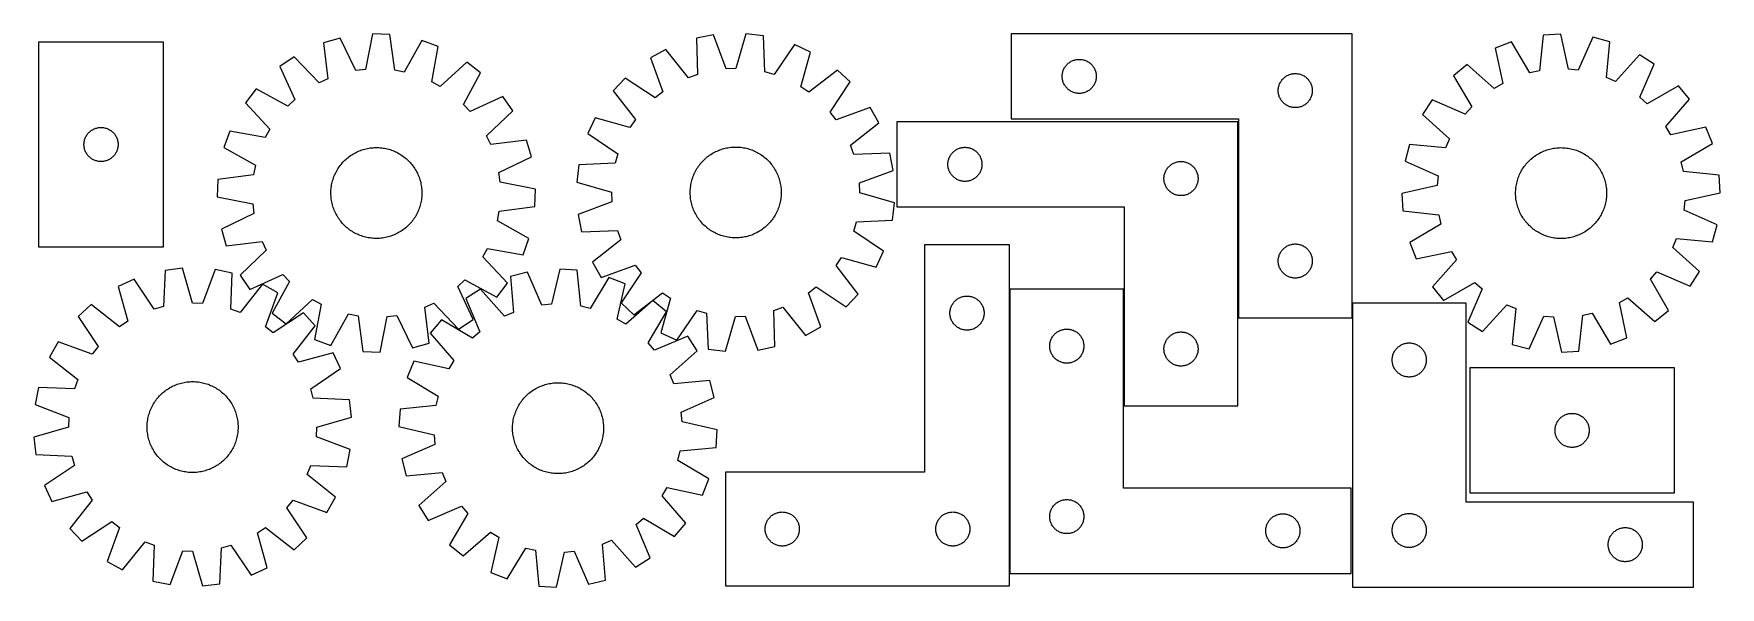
# Model space of a CAD drawing. Header units: millimetres. Extents: x 8 to 1491, y 7 to 494.
import ezdxf

# ---------------------------------------------------------------- set-up
doc = ezdxf.new("R2010")
doc.units = ezdxf.units.MM
doc.layers.add('CUT', color=7, linetype='CONTINUOUS', true_color=0x000000)

msp = doc.modelspace()

# ---------------------------------------------------------------- linework, layer by layer
at = {"layer": 'CUT'}
for p, q in [((277.397514, 489.838372), (262.626909, 485.530267)), ((291.110624, 461.186577), (277.397514, 489.838372)), ((305.707548, 493.445009), (299.616221, 462.270172)), ((321.086506, 492.977893), (305.707548, 493.445009)), ((325.274556, 461.490832), (321.086506, 492.977893)), ((605.708554, 492.607055), (590.612379, 489.634504)), ((590.612379, 489.634504), (591.62306, 457.886224)), ((616.809597, 462.845644), (605.708554, 492.607055)), ((634.227507, 493.672468), (625.377964, 463.165742)), ((649.503391, 491.834558), (634.227507, 493.672468)), ((650.86433, 460.099363), (649.503391, 491.834558)), ((1167.314844, 493.627509), (867.314844, 493.627509)), ((867.314844, 493.627509), (867.314844, 418.627509)), ((1167.314844, 243.627509), (1167.314844, 493.627509)), ((1335.389022, 492.514678), (1332.057936, 460.925462)), ((1350.749614, 493.399427), (1335.389022, 492.514678)), ((1357.685628, 462.401581), (1350.749614, 493.399427)), ((1379.147181, 490.563229), (1366.217525, 461.54946)), ((1394.029373, 486.657991), (1379.147181, 490.563229)), ((121.980528, 486.174379), (11.980528, 486.174379)), ((11.980528, 486.174379), (11.980528, 306.174379)), ((121.980528, 306.174379), (121.980528, 486.174379)), ((262.626909, 485.530267), (266.467268, 453.998912)), ((349.12546, 487.659726), (333.698709, 459.893017)), ((363.607371, 482.463113), (349.12546, 487.659726)), ((357.860406, 451.22296), (363.607371, 482.463113)), ((563.818473, 479.808395), (550.379727, 472.316356)), ((583.572975, 454.934022), (563.818473, 479.808395)), ((676.955759, 484.034984), (659.112246, 457.756023)), ((690.916042, 477.56652), (676.955759, 484.034984)), ((682.403657, 446.964003), (690.916042, 477.56652)), ((1307.504898, 486.436733), (1293.16951, 480.848603)), ((1293.16951, 480.848603), (1299.763063, 449.77611)), ((1323.680301, 459.099375), (1307.504898, 486.436733)), ((1391.047054, 455.033941), (1394.029373, 486.657991)), ((1420.160631, 475.185275), (1398.89805, 451.587025)), ((1433.107653, 466.872323), (1420.160631, 475.185275)), ((236.816979, 473.351871), (224.100577, 464.690251)), ((224.100577, 464.690251), (237.4967, 435.888886)), ((258.712813, 450.339978), (236.816979, 473.351871)), ((299.616221, 462.270172), (291.110624, 461.186577)), ((333.698709, 459.893017), (325.274556, 461.490832)), ((388.630597, 468.740723), (365.378501, 447.100141)), ((400.797871, 459.323293), (388.630597, 468.740723)), ((550.379727, 472.316356), (561.1517, 442.434265)), ((625.377964, 463.165742), (616.809597, 462.845644)), ((659.112246, 457.756023), (650.86433, 460.099363)), ((714.614594, 461.665436), (689.52376, 442.186607)), ((725.892748, 451.199596), (714.614594, 461.665436)), ((912.632009, 459.19579), (912.809428, 459.947576)), ((912.809428, 459.947576), (913.025313, 460.689232)), ((913.025313, 460.689232), (913.279092, 461.41879)), ((913.279092, 461.41879), (913.57009, 462.134318)), ((913.57009, 462.134318), (913.897538, 462.833916)), ((913.897538, 462.833916), (914.260565, 463.51573)), ((914.260565, 463.51573), (914.65821, 464.177952)), ((914.65821, 464.177952), (915.089419, 464.818826)), ((915.089419, 464.818826), (915.553047, 465.436651)), ((915.553047, 465.436651), (916.047865, 466.029791)), ((916.047865, 466.029791), (916.572561, 466.596671)), ((916.572561, 466.596671), (917.125744, 467.13579)), ((917.125744, 467.13579), (917.705946, 467.645716)), ((917.705946, 467.645716), (918.31163, 468.125098)), ((918.31163, 468.125098), (918.941188, 468.572664)), ((918.941188, 468.572664), (919.592952, 468.987228)), ((919.592952, 468.987228), (920.265193, 469.367691)), ((920.265193, 469.367691), (920.956128, 469.713043)), ((920.956128, 469.713043), (921.663925, 470.022369)), ((921.663925, 470.022369), (922.386708, 470.294848)), ((922.386708, 470.294848), (923.122559, 470.529757)), ((923.122559, 470.529757), (923.869528, 470.726475)), ((923.869528, 470.726475), (924.625632, 470.884478)), ((924.625632, 470.884478), (925.388869, 471.003349)), ((925.388869, 471.003349), (926.157212, 471.082772)), ((926.157212, 471.082772), (926.928625, 471.122536)), ((926.928625, 471.122536), (927.701063, 471.122536)), ((927.701063, 471.122536), (928.472476, 471.082772)), ((928.472476, 471.082772), (929.240819, 471.003349)), ((929.240819, 471.003349), (930.004055, 470.884478)), ((930.004055, 470.884478), (930.76016, 470.726475)), ((930.76016, 470.726475), (931.507128, 470.529757)), ((931.507128, 470.529757), (932.24298, 470.294848)), ((932.24298, 470.294848), (932.965762, 470.022369)), ((932.965762, 470.022369), (933.67356, 469.713043)), ((933.67356, 469.713043), (934.364495, 469.367691)), ((934.364495, 469.367691), (935.036736, 468.987228)), ((935.036736, 468.987228), (935.6885, 468.572664)), ((935.6885, 468.572664), (936.318058, 468.125098)), ((936.318058, 468.125098), (936.923742, 467.645716)), ((936.923742, 467.645716), (937.503944, 467.13579)), ((937.503944, 467.13579), (938.057127, 466.596671)), ((938.057127, 466.596671), (938.581823, 466.029791)), ((938.581823, 466.029791), (939.076641, 465.436651)), ((939.076641, 465.436651), (939.540269, 464.818826)), ((939.540269, 464.818826), (939.971477, 464.177952)), ((939.971477, 464.177952), (940.369122, 463.51573)), ((940.369122, 463.51573), (940.73215, 462.833916)), ((940.73215, 462.833916), (941.059597, 462.134318)), ((941.059597, 462.134318), (941.350596, 461.41879)), ((941.350596, 461.41879), (941.604375, 460.689232)), ((941.604375, 460.689232), (941.82026, 459.947576)), ((941.82026, 459.947576), (941.997679, 459.19579)), ((1268.52832, 466.451465), (1256.621383, 456.706959)), ((1292.35975, 445.450567), (1268.52832, 466.451465)), ((1332.057936, 460.925462), (1323.680301, 459.099375)), ((1366.217525, 461.54946), (1357.685628, 462.401581)), ((1420.498929, 437.717652), (1433.107653, 466.872323)), ((203.317207, 445.132201), (193.899777, 432.964926)), ((231.252448, 430.012775), (203.317207, 445.132201)), ((266.467268, 453.998912), (258.712813, 450.339978)), ((365.378501, 447.100141), (357.860406, 451.22296)), ((385.678445, 431.388052), (400.797871, 459.323293)), ((527.933643, 454.691399), (517.467803, 443.413245)), ((554.407894, 437.138941), (527.933643, 454.691399)), ((591.62306, 457.886224), (583.572975, 454.934022)), ((689.52376, 442.186607), (682.403657, 446.964003)), ((708.34029, 424.725345), (725.892748, 451.199596)), ((912.314844, 456.127509), (912.334732, 456.89969)), ((912.334732, 455.355328), (912.314844, 456.127509)), ((912.334732, 456.89969), (912.394346, 457.669824)), ((912.394346, 454.585194), (912.334732, 455.355328)), ((912.394346, 457.669824), (912.493525, 458.435868)), ((912.493525, 453.81915), (912.394346, 454.585194)), ((912.493525, 458.435868), (912.632009, 459.19579)), ((912.632009, 453.059228), (912.493525, 453.81915)), ((912.809428, 452.307442), (912.632009, 453.059228)), ((913.025313, 451.565787), (912.809428, 452.307442)), ((913.279092, 450.836228), (913.025313, 451.565787)), ((913.57009, 450.1207), (913.279092, 450.836228)), ((913.897538, 449.421102), (913.57009, 450.1207)), ((914.260565, 448.739288), (913.897538, 449.421102)), ((914.65821, 448.077066), (914.260565, 448.739288)), ((915.089419, 447.436193), (914.65821, 448.077066)), ((915.553047, 446.818367), (915.089419, 447.436193)), ((916.047865, 446.225227), (915.553047, 446.818367)), ((916.572561, 445.658347), (916.047865, 446.225227)), ((917.125744, 445.119229), (916.572561, 445.658347)), ((917.705946, 444.609302), (917.125744, 445.119229)), ((937.503944, 445.119229), (936.923742, 444.609302)), ((938.057127, 445.658347), (937.503944, 445.119229)), ((938.581823, 446.225227), (938.057127, 445.658347)), ((939.076641, 446.818367), (938.581823, 446.225227)), ((939.540269, 447.436193), (939.076641, 446.818367)), ((939.971477, 448.077066), (939.540269, 447.436193)), ((940.369122, 448.739288), (939.971477, 448.077066)), ((940.73215, 449.421102), (940.369122, 448.739288)), ((941.059597, 450.1207), (940.73215, 449.421102)), ((941.350596, 450.836228), (941.059597, 450.1207)), ((941.604375, 451.565787), (941.350596, 450.836228)), ((941.82026, 452.307442), (941.604375, 451.565787)), ((941.997679, 453.059228), (941.82026, 452.307442)), ((941.997679, 459.19579), (942.136162, 458.435868)), ((942.136162, 453.81915), (941.997679, 453.059228)), ((942.136162, 458.435868), (942.235342, 457.669824)), ((942.235342, 454.585194), (942.136162, 453.81915)), ((942.235342, 457.669824), (942.294955, 456.89969)), ((942.294955, 455.355328), (942.235342, 454.585194)), ((942.294955, 456.89969), (942.314844, 456.127509)), ((942.314844, 456.127509), (942.294955, 455.355328)), ((1102.334732, 444.39969), (1102.394346, 445.169824)), ((1102.394346, 445.169824), (1102.493525, 445.935868)), ((1102.493525, 445.935868), (1102.632009, 446.69579)), ((1102.632009, 446.69579), (1102.809428, 447.447576)), ((1102.809428, 447.447576), (1103.025313, 448.189232)), ((1103.025313, 448.189232), (1103.279092, 448.91879)), ((1103.279092, 448.91879), (1103.57009, 449.634318)), ((1103.57009, 449.634318), (1103.897538, 450.333916)), ((1103.897538, 450.333916), (1104.260565, 451.01573)), ((1104.260565, 451.01573), (1104.65821, 451.677952)), ((1104.65821, 451.677952), (1105.089419, 452.318826)), ((1105.089419, 452.318826), (1105.553047, 452.936651)), ((1105.553047, 452.936651), (1106.047865, 453.529791)), ((1106.047865, 453.529791), (1106.572561, 454.096671)), ((1106.572561, 454.096671), (1107.125744, 454.63579)), ((1107.125744, 454.63579), (1107.705946, 455.145716)), ((1107.705946, 455.145716), (1108.31163, 455.625098)), ((1108.31163, 455.625098), (1108.941188, 456.072664)), ((1108.941188, 456.072664), (1109.592952, 456.487228)), ((1109.592952, 456.487228), (1110.265193, 456.867691)), ((1110.265193, 456.867691), (1110.956128, 457.213043)), ((1110.956128, 457.213043), (1111.663925, 457.522369)), ((1111.663925, 457.522369), (1112.386708, 457.794848)), ((1112.386708, 457.794848), (1113.122559, 458.029757)), ((1113.122559, 458.029757), (1113.869528, 458.226475)), ((1113.869528, 458.226475), (1114.625632, 458.384478)), ((1114.625632, 458.384478), (1115.388869, 458.503349)), ((1115.388869, 458.503349), (1116.157212, 458.582772)), ((1116.157212, 458.582772), (1116.928625, 458.622536)), ((1116.928625, 458.622536), (1117.701063, 458.622536)), ((1117.701063, 458.622536), (1118.472476, 458.582772)), ((1118.472476, 458.582772), (1119.240819, 458.503349)), ((1119.240819, 458.503349), (1120.004055, 458.384478)), ((1120.004055, 458.384478), (1120.76016, 458.226475)), ((1120.76016, 458.226475), (1121.507128, 458.029757)), ((1121.507128, 458.029757), (1122.24298, 457.794848)), ((1122.24298, 457.794848), (1122.965762, 457.522369)), ((1122.965762, 457.522369), (1123.67356, 457.213043)), ((1123.67356, 457.213043), (1124.364495, 456.867691)), ((1124.364495, 456.867691), (1125.036736, 456.487228)), ((1125.036736, 456.487228), (1125.6885, 456.072664)), ((1125.6885, 456.072664), (1126.318058, 455.625098)), ((1126.318058, 455.625098), (1126.923742, 455.145716)), ((1126.923742, 455.145716), (1127.503944, 454.63579)), ((1127.503944, 454.63579), (1128.057127, 454.096671)), ((1128.057127, 454.096671), (1128.581823, 453.529791)), ((1128.581823, 453.529791), (1129.076641, 452.936651)), ((1129.076641, 452.936651), (1129.540269, 452.318826)), ((1129.540269, 452.318826), (1129.971477, 451.677952)), ((1129.971477, 451.677952), (1130.369122, 451.01573)), ((1130.369122, 451.01573), (1130.73215, 450.333916)), ((1130.73215, 450.333916), (1131.059597, 449.634318)), ((1131.059597, 449.634318), (1131.350596, 448.91879)), ((1131.350596, 448.91879), (1131.604375, 448.189232)), ((1131.604375, 448.189232), (1131.82026, 447.447576)), ((1131.82026, 447.447576), (1131.997679, 446.69579)), ((1131.997679, 446.69579), (1132.136162, 445.935868)), ((1132.136162, 445.935868), (1132.235342, 445.169824)), ((1132.235342, 445.169824), (1132.294955, 444.39969)), ((1256.621383, 456.706959), (1272.494153, 429.192782)), ((1299.763063, 449.77611), (1292.35975, 445.450567)), ((1398.89805, 451.587025), (1391.047054, 455.033941)), ((1454.414691, 447.886119), (1426.900515, 432.013349)), ((1464.159197, 435.979182), (1454.414691, 447.886119)), ((193.899777, 432.964926), (215.540358, 409.71283)), ((237.4967, 435.888886), (231.252448, 430.012775)), ((391.554556, 425.1438), (385.678445, 431.388052)), ((420.355922, 438.539923), (391.554556, 425.1438)), ((429.017541, 425.82352), (420.355922, 438.539923)), ((517.467803, 443.413245), (536.946631, 418.322411)), ((561.1517, 442.434265), (554.407894, 437.138941)), ((918.31163, 444.12992), (917.705946, 444.609302)), ((918.941188, 443.682354), (918.31163, 444.12992)), ((919.592952, 443.26779), (918.941188, 443.682354)), ((920.265193, 442.887327), (919.592952, 443.26779)), ((920.956128, 442.541975), (920.265193, 442.887327)), ((921.663925, 442.23265), (920.956128, 442.541975)), ((922.386708, 441.960171), (921.663925, 442.23265)), ((923.122559, 441.725261), (922.386708, 441.960171)), ((923.869528, 441.528543), (923.122559, 441.725261)), ((924.625632, 441.37054), (923.869528, 441.528543)), ((925.388869, 441.251669), (924.625632, 441.37054)), ((926.157212, 441.172246), (925.388869, 441.251669)), ((926.928625, 441.132482), (926.157212, 441.172246)), ((927.701063, 441.132482), (926.928625, 441.132482)), ((928.472476, 441.172246), (927.701063, 441.132482)), ((929.240819, 441.251669), (928.472476, 441.172246)), ((930.004055, 441.37054), (929.240819, 441.251669)), ((930.76016, 441.528543), (930.004055, 441.37054)), ((931.507128, 441.725261), (930.76016, 441.528543)), ((932.24298, 441.960171), (931.507128, 441.725261)), ((932.965762, 442.23265), (932.24298, 441.960171)), ((933.67356, 442.541975), (932.965762, 442.23265)), ((934.364495, 442.887327), (933.67356, 442.541975)), ((935.036736, 443.26779), (934.364495, 442.887327)), ((935.6885, 443.682354), (935.036736, 443.26779)), ((936.318058, 444.12992), (935.6885, 443.682354)), ((936.923742, 444.609302), (936.318058, 444.12992)), ((1102.314844, 443.627509), (1102.334732, 444.39969)), ((1102.334732, 442.855328), (1102.314844, 443.627509)), ((1102.394346, 442.085194), (1102.334732, 442.855328)), ((1102.493525, 441.31915), (1102.394346, 442.085194)), ((1102.632009, 440.559228), (1102.493525, 441.31915)), ((1102.809428, 439.807442), (1102.632009, 440.559228)), ((1103.025313, 439.065787), (1102.809428, 439.807442)), ((1103.279092, 438.336228), (1103.025313, 439.065787)), ((1103.57009, 437.6207), (1103.279092, 438.336228)), ((1103.897538, 436.921102), (1103.57009, 437.6207)), ((1104.260565, 436.239288), (1103.897538, 436.921102)), ((1104.65821, 435.577066), (1104.260565, 436.239288)), ((1105.089419, 434.936193), (1104.65821, 435.577066)), ((1105.553047, 434.318367), (1105.089419, 434.936193)), ((1106.047865, 433.725227), (1105.553047, 434.318367)), ((1106.572561, 433.158347), (1106.047865, 433.725227)), ((1107.125744, 432.619229), (1106.572561, 433.158347)), ((1107.705946, 432.109302), (1107.125744, 432.619229)), ((1108.31163, 431.62992), (1107.705946, 432.109302)), ((1108.941188, 431.182354), (1108.31163, 431.62992)), ((1109.592952, 430.76779), (1108.941188, 431.182354)), ((1110.265193, 430.387327), (1109.592952, 430.76779)), ((1110.956128, 430.041975), (1110.265193, 430.387327)), ((1124.364495, 430.387327), (1123.67356, 430.041975)), ((1125.036736, 430.76779), (1124.364495, 430.387327)), ((1125.6885, 431.182354), (1125.036736, 430.76779)), ((1126.318058, 431.62992), (1125.6885, 431.182354)), ((1126.923742, 432.109302), (1126.318058, 431.62992)), ((1127.503944, 432.619229), (1126.923742, 432.109302)), ((1128.057127, 433.158347), (1127.503944, 432.619229)), ((1128.581823, 433.725227), (1128.057127, 433.158347)), ((1129.076641, 434.318367), (1128.581823, 433.725227)), ((1129.540269, 434.936193), (1129.076641, 434.318367)), ((1129.971477, 435.577066), (1129.540269, 434.936193)), ((1130.369122, 436.239288), (1129.971477, 435.577066)), ((1130.73215, 436.921102), (1130.369122, 436.239288)), ((1131.059597, 437.6207), (1130.73215, 436.921102)), ((1131.350596, 438.336228), (1131.059597, 437.6207)), ((1131.604375, 439.065787), (1131.350596, 438.336228)), ((1131.82026, 439.807442), (1131.604375, 439.065787)), ((1131.997679, 440.559228), (1131.82026, 439.807442)), ((1132.136162, 441.31915), (1131.997679, 440.559228)), ((1132.235342, 442.085194), (1132.136162, 441.31915)), ((1132.294955, 442.855328), (1132.235342, 442.085194)), ((1132.294955, 444.39969), (1132.314844, 443.627509)), ((1132.314844, 443.627509), (1132.294955, 442.855328)), ((1237.635179, 435.39992), (1229.322227, 422.452898)), ((1266.78985, 422.791197), (1237.635179, 435.39992)), ((1426.900515, 432.013349), (1420.498929, 437.717652)), ((1443.158299, 412.147752), (1464.159197, 435.979182)), ((406.005648, 403.927686), (429.017541, 425.82352)), ((501.566719, 419.714693), (495.098255, 405.75441)), ((532.169236, 411.202308), (501.566719, 419.714693)), ((536.946631, 418.322411), (532.169236, 411.202308)), ((713.635614, 417.981539), (708.34029, 424.725345)), ((743.517705, 428.753512), (713.635614, 417.981539)), ((751.009744, 415.314766), (743.517705, 428.753512)), ((1066.791742, 416.197333), (766.791742, 416.197333)), ((766.791742, 416.197333), (766.791742, 341.197333)), ((867.314844, 418.627509), (1067.314844, 418.627509)), ((1066.791742, 166.197333), (1066.791742, 416.197333)), ((1067.314844, 418.627509), (1067.314844, 243.627509)), ((1111.663925, 429.73265), (1110.956128, 430.041975)), ((1112.386708, 429.460171), (1111.663925, 429.73265)), ((1113.122559, 429.225261), (1112.386708, 429.460171)), ((1113.869528, 429.028543), (1113.122559, 429.225261)), ((1114.625632, 428.87054), (1113.869528, 429.028543)), ((1115.388869, 428.751669), (1114.625632, 428.87054)), ((1116.157212, 428.672246), (1115.388869, 428.751669)), ((1116.928625, 428.632482), (1116.157212, 428.672246)), ((1117.701063, 428.632482), (1116.928625, 428.632482)), ((1118.472476, 428.672246), (1117.701063, 428.632482)), ((1119.240819, 428.751669), (1118.472476, 428.672246)), ((1120.004055, 428.87054), (1119.240819, 428.751669)), ((1120.76016, 429.028543), (1120.004055, 428.87054)), ((1121.507128, 429.225261), (1120.76016, 429.028543)), ((1122.24298, 429.460171), (1121.507128, 429.225261)), ((1122.965762, 429.73265), (1122.24298, 429.460171)), ((1123.67356, 430.041975), (1122.965762, 429.73265)), ((1229.322227, 422.452898), (1252.920477, 401.190317)), ((1272.494153, 429.192782), (1266.78985, 422.791197)), ((52.57828, 400.366664), (52.813189, 401.102515)), ((52.813189, 401.102515), (53.085668, 401.825298)), ((53.085668, 401.825298), (53.394994, 402.533095)), ((53.394994, 402.533095), (53.740346, 403.224031)), ((53.740346, 403.224031), (54.120808, 403.896271)), ((54.120808, 403.896271), (54.535373, 404.548035)), ((54.535373, 404.548035), (54.982939, 405.177594)), ((54.982939, 405.177594), (55.462321, 405.783277)), ((55.462321, 405.783277), (55.972247, 406.36348)), ((55.972247, 406.36348), (56.511365, 406.916662)), ((56.511365, 406.916662), (57.078246, 407.441358)), ((57.078246, 407.441358), (57.671386, 407.936177)), ((57.671386, 407.936177), (58.289211, 408.399804)), ((58.289211, 408.399804), (58.930085, 408.831013)), ((58.930085, 408.831013), (59.592307, 409.228658)), ((59.592307, 409.228658), (60.274121, 409.591686)), ((60.274121, 409.591686), (60.973719, 409.919133)), ((60.973719, 409.919133), (61.689247, 410.210132)), ((61.689247, 410.210132), (62.418805, 410.46391)), ((62.418805, 410.46391), (63.160461, 410.679795)), ((63.160461, 410.679795), (63.912247, 410.857215)), ((63.912247, 410.857215), (64.672169, 410.995698)), ((64.672169, 410.995698), (65.438213, 411.094878)), ((65.438213, 411.094878), (66.208346, 411.154491)), ((66.208346, 411.154491), (66.980528, 411.174379)), ((66.980528, 411.174379), (67.752709, 411.154491)), ((67.752709, 411.154491), (68.522843, 411.094878)), ((68.522843, 411.094878), (69.288886, 410.995698)), ((69.288886, 410.995698), (70.048809, 410.857215)), ((70.048809, 410.857215), (70.800595, 410.679795)), ((70.800595, 410.679795), (71.54225, 410.46391)), ((71.54225, 410.46391), (72.271809, 410.210132)), ((72.271809, 410.210132), (72.987336, 409.919133)), ((72.987336, 409.919133), (73.686935, 409.591686)), ((73.686935, 409.591686), (74.368749, 409.228658)), ((74.368749, 409.228658), (75.030971, 408.831013)), ((75.030971, 408.831013), (75.671844, 408.399804)), ((75.671844, 408.399804), (76.28967, 407.936177)), ((76.28967, 407.936177), (76.88281, 407.441358)), ((76.88281, 407.441358), (77.44969, 406.916662)), ((77.44969, 406.916662), (77.988808, 406.36348)), ((77.988808, 406.36348), (78.498734, 405.783277)), ((78.498734, 405.783277), (78.978116, 405.177594)), ((78.978116, 405.177594), (79.425683, 404.548035)), ((79.425683, 404.548035), (79.840247, 403.896271)), ((79.840247, 403.896271), (80.22071, 403.224031)), ((80.22071, 403.224031), (80.566062, 402.533095)), ((80.566062, 402.533095), (80.875387, 401.825298)), ((80.875387, 401.825298), (81.147866, 401.102515)), ((81.147866, 401.102515), (81.382776, 400.366664)), ((180.177387, 407.9417), (174.980773, 393.459789)), ((211.41754, 402.194736), (180.177387, 407.9417)), ((215.540358, 409.71283), (211.41754, 402.194736)), ((409.664582, 396.173231), (406.005648, 403.927686)), ((495.098255, 405.75441), (521.377216, 387.910897)), ((726.135371, 395.560264), (751.009744, 415.314766)), ((1252.920477, 401.190317), (1249.473561, 393.339321)), ((1447.483842, 404.744439), (1443.158299, 412.147752)), ((1478.556335, 411.337992), (1447.483842, 404.744439)), ((1484.144465, 397.002604), (1478.556335, 411.337992)), ((51.985501, 396.560598), (52.025265, 397.332011)), ((51.985501, 395.788161), (51.985501, 396.560598)), ((52.025265, 395.016747), (51.985501, 395.788161)), ((52.025265, 397.332011), (52.104688, 398.100355)), ((52.104688, 394.248404), (52.025265, 395.016747)), ((52.104688, 398.100355), (52.223559, 398.863591)), ((52.223559, 393.485168), (52.104688, 394.248404)), ((52.223559, 398.863591), (52.381562, 399.619696)), ((52.381562, 392.729063), (52.223559, 393.485168)), ((52.381562, 399.619696), (52.57828, 400.366664)), ((52.57828, 391.982095), (52.381562, 392.729063)), ((52.813189, 391.246244), (52.57828, 391.982095)), ((53.085668, 390.523461), (52.813189, 391.246244)), ((53.394994, 389.815664), (53.085668, 390.523461)), ((53.740346, 389.124728), (53.394994, 389.815664)), ((54.120808, 388.452487), (53.740346, 389.124728)), ((54.535373, 387.800724), (54.120808, 388.452487)), ((54.982939, 387.171165), (54.535373, 387.800724)), ((55.462321, 386.565482), (54.982939, 387.171165)), ((55.972247, 385.985279), (55.462321, 386.565482)), ((56.511365, 385.432097), (55.972247, 385.985279)), ((77.988808, 385.985279), (77.44969, 385.432097)), ((78.498734, 386.565482), (77.988808, 385.985279)), ((78.978116, 387.171165), (78.498734, 386.565482)), ((79.425683, 387.800724), (78.978116, 387.171165)), ((79.840247, 388.452487), (79.425683, 387.800724)), ((80.22071, 389.124728), (79.840247, 388.452487)), ((80.566062, 389.815664), (80.22071, 389.124728)), ((80.875387, 390.523461), (80.566062, 389.815664)), ((81.147866, 391.246244), (80.875387, 390.523461)), ((81.382776, 391.982095), (81.147866, 391.246244)), ((81.382776, 400.366664), (81.579493, 399.619696)), ((81.579493, 392.729063), (81.382776, 391.982095)), ((81.579493, 399.619696), (81.737497, 398.863591)), ((81.737497, 393.485168), (81.579493, 392.729063)), ((81.737497, 398.863591), (81.856368, 398.100355)), ((81.856368, 394.248404), (81.737497, 393.485168)), ((81.856368, 398.100355), (81.935791, 397.332011)), ((81.935791, 395.016747), (81.856368, 394.248404)), ((81.935791, 397.332011), (81.975555, 396.560598)), ((81.975555, 395.788161), (81.935791, 395.016747)), ((81.975555, 396.560598), (81.975555, 395.788161)), ((174.980773, 393.459789), (202.747482, 378.033039)), ((285.354423, 385.637433), (286.376023, 386.369103)), ((286.376023, 386.369103), (287.420101, 387.068323)), ((287.420101, 387.068323), (288.485626, 387.734402)), ((288.485626, 387.734402), (289.571548, 388.366684)), ((289.571548, 388.366684), (290.676795, 388.964544)), ((290.676795, 388.964544), (291.800275, 389.527392)), ((291.800275, 389.527392), (292.940881, 390.054674)), ((292.940881, 390.054674), (294.097486, 390.545868)), ((294.097486, 390.545868), (295.268949, 391.000489)), ((295.268949, 391.000489), (296.454114, 391.41809)), ((296.454114, 391.41809), (297.651812, 391.798258)), ((297.651812, 391.798258), (298.86086, 392.140617)), ((298.86086, 392.140617), (300.080065, 392.444831)), ((300.080065, 392.444831), (301.308224, 392.710598)), ((301.308224, 392.710598), (302.544125, 392.937657)), ((302.544125, 392.937657), (303.786548, 393.125783)), ((303.786548, 393.125783), (305.034267, 393.274791)), ((305.034267, 393.274791), (306.286051, 393.384534)), ((306.286051, 393.384534), (307.540665, 393.454903)), ((307.540665, 393.454903), (308.79687, 393.485828)), ((308.79687, 393.485828), (310.053426, 393.477281)), ((310.053426, 393.477281), (311.309094, 393.429268)), ((311.309094, 393.429268), (312.562634, 393.341837)), ((312.562634, 393.341837), (313.812809, 393.215075)), ((313.812809, 393.215075), (315.058386, 393.049106)), ((315.058386, 393.049106), (316.298135, 392.844095)), ((316.298135, 392.844095), (317.530832, 392.600243)), ((317.530832, 392.600243), (318.755262, 392.317792)), ((318.755262, 392.317792), (319.970215, 391.99702)), ((319.970215, 391.99702), (321.174494, 391.638243)), ((321.174494, 391.638243), (322.366908, 391.241817)), ((322.366908, 391.241817), (323.546283, 390.808131)), ((323.546283, 390.808131), (324.711452, 390.337614)), ((324.711452, 390.337614), (325.861268, 389.830731)), ((325.861268, 389.830731), (326.994595, 389.287981)), ((326.994595, 389.287981), (328.110314, 388.7099)), ((328.110314, 388.7099), (329.207325, 388.097059)), ((329.207325, 388.097059), (330.284544, 387.450062)), ((330.284544, 387.450062), (331.34091, 386.769548)), ((331.34091, 386.769548), (332.375379, 386.056189)), ((332.375379, 386.056189), (333.38693, 385.310689)), ((441.195938, 400.01359), (409.664582, 396.173231)), ((445.504043, 385.242985), (441.195938, 400.01359)), ((521.377216, 387.910897), (519.033876, 379.662981)), ((600.217859, 385.231352), (601.21224, 385.999605)), ((601.21224, 385.999605), (602.230262, 386.736245)), ((602.230262, 386.736245), (603.27092, 387.440545)), ((603.27092, 387.440545), (604.333187, 388.111809)), ((604.333187, 388.111809), (605.416015, 388.749375)), ((605.416015, 388.749375), (606.518335, 389.352614)), ((606.518335, 389.352614), (607.639059, 389.920931)), ((607.639059, 389.920931), (608.777082, 390.453764)), ((608.777082, 390.453764), (609.93128, 390.950589)), ((609.93128, 390.950589), (611.100513, 391.410914)), ((611.100513, 391.410914), (612.283629, 391.834285)), ((612.283629, 391.834285), (613.47946, 392.220285)), ((613.47946, 392.220285), (614.686825, 392.568533)), ((614.686825, 392.568533), (615.904533, 392.878684)), ((615.904533, 392.878684), (617.131382, 393.150433)), ((617.131382, 393.150433), (618.366162, 393.383512)), ((618.366162, 393.383512), (619.607654, 393.577691)), ((619.607654, 393.577691), (620.854632, 393.732777)), ((620.854632, 393.732777), (622.105867, 393.848619)), ((622.105867, 393.848619), (623.360122, 393.925101)), ((623.360122, 393.925101), (624.616161, 393.962148)), ((624.616161, 393.962148), (625.872745, 393.959724)), ((625.872745, 393.959724), (627.128631, 393.91783)), ((627.128631, 393.91783), (628.382583, 393.83651)), ((628.382583, 393.83651), (629.633361, 393.715841)), ((629.633361, 393.715841), (630.879731, 393.555944)), ((630.879731, 393.555944), (632.120465, 393.356977)), ((632.120465, 393.356977), (633.354336, 393.119136)), ((633.354336, 393.119136), (634.580128, 392.842655)), ((634.580128, 392.842655), (635.79663, 392.527807)), ((635.79663, 392.527807), (637.002642, 392.174904)), ((637.002642, 392.174904), (638.196975, 391.784293)), ((638.196975, 391.784293), (639.378448, 391.356359)), ((639.378448, 391.356359), (640.545897, 390.891526)), ((640.545897, 390.891526), (641.698169, 390.390252)), ((641.698169, 390.390252), (642.834128, 389.853032)), ((642.834128, 389.853032), (643.952651, 389.280395)), ((643.952651, 389.280395), (645.052635, 388.672907)), ((645.052635, 388.672907), (646.132995, 388.031168)), ((646.132995, 388.031168), (647.192664, 387.35581)), ((647.192664, 387.35581), (648.230597, 386.6475)), ((648.230597, 386.6475), (649.245769, 385.906938)), ((649.245769, 385.906938), (650.237178, 385.134854)), ((729.087573, 387.510179), (726.135371, 395.560264)), ((760.835853, 388.52086), (729.087573, 387.510179)), ((763.808404, 373.424685), (760.835853, 388.52086)), ((813.374436, 385.40374), (813.737463, 386.085554)), ((813.737463, 386.085554), (814.135109, 386.747776)), ((814.135109, 386.747776), (814.566317, 387.38865)), ((814.566317, 387.38865), (815.029945, 388.006476)), ((815.029945, 388.006476), (815.524763, 388.599615)), ((815.524763, 388.599615), (816.049459, 389.166496)), ((816.049459, 389.166496), (816.602642, 389.705614)), ((816.602642, 389.705614), (817.182844, 390.21554)), ((817.182844, 390.21554), (817.788528, 390.694922)), ((817.788528, 390.694922), (818.418086, 391.142488)), ((818.418086, 391.142488), (819.06985, 391.557053)), ((819.06985, 391.557053), (819.742091, 391.937515)), ((819.742091, 391.937515), (820.433026, 392.282867)), ((820.433026, 392.282867), (821.140824, 392.592193)), ((821.140824, 392.592193), (821.863606, 392.864672)), ((821.863606, 392.864672), (822.599458, 393.099581)), ((822.599458, 393.099581), (823.346426, 393.296299)), ((823.346426, 393.296299), (824.102531, 393.454303)), ((824.102531, 393.454303), (824.865767, 393.573173)), ((824.865767, 393.573173), (825.63411, 393.652596)), ((825.63411, 393.652596), (826.405523, 393.69236)), ((826.405523, 393.69236), (827.177961, 393.69236)), ((827.177961, 393.69236), (827.949374, 393.652596)), ((827.949374, 393.652596), (828.717717, 393.573173)), ((828.717717, 393.573173), (829.480953, 393.454303)), ((829.480953, 393.454303), (830.237058, 393.296299)), ((830.237058, 393.296299), (830.984027, 393.099581)), ((830.984027, 393.099581), (831.719878, 392.864672)), ((831.719878, 392.864672), (832.44266, 392.592193)), ((832.44266, 392.592193), (833.150458, 392.282867)), ((833.150458, 392.282867), (833.841393, 391.937515)), ((833.841393, 391.937515), (834.513634, 391.557053)), ((834.513634, 391.557053), (835.165398, 391.142488)), ((835.165398, 391.142488), (835.794956, 390.694922)), ((835.794956, 390.694922), (836.40064, 390.21554)), ((836.40064, 390.21554), (836.980842, 389.705614)), ((836.980842, 389.705614), (837.534025, 389.166496)), ((837.534025, 389.166496), (838.058721, 388.599615)), ((838.058721, 388.599615), (838.553539, 388.006476)), ((838.553539, 388.006476), (839.017167, 387.38865)), ((839.017167, 387.38865), (839.448375, 386.747776)), ((839.448375, 386.747776), (839.846021, 386.085554)), ((839.846021, 386.085554), (840.209048, 385.40374)), ((1217.849511, 396.321641), (1213.944273, 381.439448)), ((1249.473561, 393.339321), (1217.849511, 396.321641)), ((1326.510593, 384.94329), (1327.513532, 385.700336)), ((1327.513532, 385.700336), (1328.539756, 386.425506)), ((1328.539756, 386.425506), (1329.588252, 387.118083)), ((1329.588252, 387.118083), (1330.657985, 387.777385)), ((1330.657985, 387.777385), (1331.747899, 388.40276)), ((1331.747899, 388.40276), (1332.856918, 388.993592)), ((1332.856918, 388.993592), (1333.983949, 389.549297)), ((1333.983949, 389.549297), (1335.127879, 390.069327)), ((1335.127879, 390.069327), (1336.287579, 390.553168)), ((1336.287579, 390.553168), (1337.461905, 391.000344)), ((1337.461905, 391.000344), (1338.649697, 391.410413)), ((1338.649697, 391.410413), (1339.849784, 391.78297)), ((1339.849784, 391.78297), (1341.060981, 392.117647)), ((1341.060981, 392.117647), (1342.282093, 392.414115)), ((1342.282093, 392.414115), (1343.511914, 392.67208)), ((1343.511914, 392.67208), (1344.749232, 392.891288)), ((1344.749232, 392.891288), (1345.992824, 393.071523)), ((1345.992824, 393.071523), (1347.241464, 393.212607)), ((1347.241464, 393.212607), (1348.49392, 393.314401)), ((1348.49392, 393.314401), (1349.748955, 393.376804)), ((1349.748955, 393.376804), (1351.005331, 393.399754)), ((1351.005331, 393.399754), (1352.261807, 393.383229)), ((1352.261807, 393.383229), (1353.517145, 393.327246)), ((1353.517145, 393.327246), (1354.770105, 393.231859)), ((1354.770105, 393.231859), (1356.01945, 393.097163)), ((1356.01945, 393.097163), (1357.263948, 392.92329)), ((1357.263948, 392.92329), (1358.50237, 392.710413)), ((1358.50237, 392.710413), (1359.733495, 392.458741)), ((1359.733495, 392.458741), (1360.956107, 392.168522)), ((1360.956107, 392.168522), (1362.169, 391.840044)), ((1362.169, 391.840044), (1363.370976, 391.473629)), ((1363.370976, 391.473629), (1364.56085, 391.069641)), ((1364.56085, 391.069641), (1365.737447, 390.628477)), ((1365.737447, 390.628477), (1366.899607, 390.150573)), ((1366.899607, 390.150573), (1368.046181, 389.6364)), ((1368.046181, 389.6364), (1369.17604, 389.086466)), ((1369.17604, 389.086466), (1370.288067, 388.501314)), ((1370.288067, 388.501314), (1371.381165, 387.881522)), ((1371.381165, 387.881522), (1372.454255, 387.227699)), ((1372.454255, 387.227699), (1373.506279, 386.540493)), ((1373.506279, 386.540493), (1374.536199, 385.820581)), ((1374.536199, 385.820581), (1375.542997, 385.068674)), ((1456.807108, 380.827202), (1484.144465, 397.002604)), ((57.078246, 384.9074), (56.511365, 385.432097)), ((57.671386, 384.412582), (57.078246, 384.9074)), ((58.289211, 383.948954), (57.671386, 384.412582)), ((58.930085, 383.517746), (58.289211, 383.948954)), ((59.592307, 383.120101), (58.930085, 383.517746)), ((60.274121, 382.757073), (59.592307, 383.120101)), ((60.973719, 382.429626), (60.274121, 382.757073)), ((61.689247, 382.138627), (60.973719, 382.429626)), ((62.418805, 381.884849), (61.689247, 382.138627)), ((63.160461, 381.668964), (62.418805, 381.884849)), ((63.912247, 381.491544), (63.160461, 381.668964)), ((64.672169, 381.353061), (63.912247, 381.491544)), ((65.438213, 381.253881), (64.672169, 381.353061)), ((66.208346, 381.194268), (65.438213, 381.253881)), ((66.980528, 381.174379), (66.208346, 381.194268)), ((67.752709, 381.194268), (66.980528, 381.174379)), ((68.522843, 381.253881), (67.752709, 381.194268)), ((69.288886, 381.353061), (68.522843, 381.253881)), ((70.048809, 381.491544), (69.288886, 381.353061)), ((70.800595, 381.668964), (70.048809, 381.491544)), ((71.54225, 381.884849), (70.800595, 381.668964)), ((72.271809, 382.138627), (71.54225, 381.884849)), ((72.987336, 382.429626), (72.271809, 382.138627)), ((73.686935, 382.757073), (72.987336, 382.429626)), ((74.368749, 383.120101), (73.686935, 382.757073)), ((75.030971, 383.517746), (74.368749, 383.120101)), ((75.671844, 383.948954), (75.030971, 383.517746)), ((76.28967, 384.412582), (75.671844, 383.948954)), ((76.88281, 384.9074), (76.28967, 384.412582)), ((77.44969, 385.432097), (76.88281, 384.9074)), ((202.747482, 378.033039), (201.149668, 369.608886)), ((272.809769, 370.195598), (273.352519, 371.328924)), ((273.352519, 371.328924), (273.9306, 372.444643)), ((273.9306, 372.444643), (274.543441, 373.541654)), ((274.543441, 373.541654), (275.190437, 374.618874)), ((275.190437, 374.618874), (275.870951, 375.675239)), ((275.870951, 375.675239), (276.58431, 376.709708)), ((276.58431, 376.709708), (277.329811, 377.721259)), ((277.329811, 377.721259), (278.106717, 378.708894)), ((278.106717, 378.708894), (278.914263, 379.671639)), ((278.914263, 379.671639), (279.75165, 380.608543)), ((279.75165, 380.608543), (280.618053, 381.518682)), ((280.618053, 381.518682), (281.512617, 382.401157)), ((281.512617, 382.401157), (282.434458, 383.255098)), ((282.434458, 383.255098), (283.382668, 384.079662)), ((283.382668, 384.079662), (284.35631, 384.874035)), ((284.35631, 384.874035), (285.354423, 385.637433)), ((333.38693, 385.310689), (334.374565, 384.533782)), ((334.374565, 384.533782), (335.33731, 383.726237)), ((335.33731, 383.726237), (336.274214, 382.88885)), ((336.274214, 382.88885), (337.184352, 382.022446)), ((337.184352, 382.022446), (338.066828, 381.127883)), ((338.066828, 381.127883), (338.920769, 380.206041)), ((338.920769, 380.206041), (339.745332, 379.257832)), ((339.745332, 379.257832), (340.539705, 378.28419)), ((340.539705, 378.28419), (341.303103, 377.286077)), ((341.303103, 377.286077), (342.034773, 376.264477)), ((342.034773, 376.264477), (342.733993, 375.220399)), ((342.733993, 375.220399), (343.400072, 374.154873)), ((343.400072, 374.154873), (344.032354, 373.068951)), ((344.032354, 373.068951), (344.630214, 371.963705)), ((344.630214, 371.963705), (345.193063, 370.840224)), ((345.193063, 370.840224), (345.720344, 369.699618)), ((416.852247, 371.529876), (445.504043, 385.242985)), ((417.935842, 363.024278), (416.852247, 371.529876)), ((487.298681, 378.302042), (485.460771, 363.026158)), ((519.033876, 379.662981), (487.298681, 378.302042)), ((588.742987, 370.49682), (589.280207, 371.632779)), ((589.280207, 371.632779), (589.852844, 372.751302)), ((589.852844, 372.751302), (590.460332, 373.851286)), ((590.460332, 373.851286), (591.102071, 374.931646)), ((591.102071, 374.931646), (591.777429, 375.991315)), ((591.777429, 375.991315), (592.485738, 377.029248)), ((592.485738, 377.029248), (593.226301, 378.04442)), ((593.226301, 378.04442), (593.998385, 379.035829)), ((593.998385, 379.035829), (594.801229, 380.002498)), ((594.801229, 380.002498), (595.634041, 380.943472)), ((595.634041, 380.943472), (596.495998, 381.857822)), ((596.495998, 381.857822), (597.386251, 382.744646)), ((597.386251, 382.744646), (598.30392, 383.603069)), ((598.30392, 383.603069), (599.2481, 384.432244)), ((599.2481, 384.432244), (600.217859, 385.231352)), ((650.237178, 385.134854), (651.203847, 384.33201)), ((651.203847, 384.33201), (652.144821, 383.499198)), ((652.144821, 383.499198), (653.059171, 382.637241)), ((653.059171, 382.637241), (653.945995, 381.746988)), ((653.945995, 381.746988), (654.804418, 380.829319)), ((654.804418, 380.829319), (655.633593, 379.885139)), ((655.633593, 379.885139), (656.432701, 378.91538)), ((656.432701, 378.91538), (657.200954, 377.920999)), ((657.200954, 377.920999), (657.937594, 376.902977)), ((657.937594, 376.902977), (658.641894, 375.862319)), ((658.641894, 375.862319), (659.313158, 374.800052)), ((659.313158, 374.800052), (659.950724, 373.717224)), ((659.950724, 373.717224), (660.553963, 372.614904)), ((660.553963, 372.614904), (661.12228, 371.494179)), ((661.12228, 371.494179), (661.655113, 370.356157)), ((734.046993, 362.323641), (763.808404, 373.424685)), ((811.791742, 378.697333), (811.811631, 379.469515)), ((811.811631, 377.925152), (811.791742, 378.697333)), ((811.811631, 379.469515), (811.871244, 380.239648)), ((811.871244, 377.155018), (811.811631, 377.925152)), ((811.871244, 380.239648), (811.970424, 381.005692)), ((811.970424, 376.388975), (811.871244, 377.155018)), ((811.970424, 381.005692), (812.108907, 381.765614)), ((812.108907, 375.629052), (811.970424, 376.388975)), ((812.108907, 381.765614), (812.286326, 382.5174)), ((812.286326, 374.877266), (812.108907, 375.629052)), ((812.286326, 382.5174), (812.502211, 383.259056)), ((812.502211, 374.135611), (812.286326, 374.877266)), ((812.502211, 383.259056), (812.75599, 383.988615)), ((812.75599, 373.406052), (812.502211, 374.135611)), ((812.75599, 383.988615), (813.046988, 384.704142)), ((813.046988, 372.690525), (812.75599, 373.406052)), ((813.046988, 384.704142), (813.374436, 385.40374)), ((813.374436, 371.990926), (813.046988, 372.690525)), ((813.737463, 371.309112), (813.374436, 371.990926)), ((814.135109, 370.64689), (813.737463, 371.309112)), ((839.846021, 371.309112), (839.448375, 370.64689)), ((840.209048, 371.990926), (839.846021, 371.309112)), ((840.209048, 385.40374), (840.536496, 384.704142)), ((840.536496, 372.690525), (840.209048, 371.990926)), ((840.536496, 384.704142), (840.827494, 383.988615)), ((840.827494, 373.406052), (840.536496, 372.690525)), ((840.827494, 383.988615), (841.081273, 383.259056)), ((841.081273, 374.135611), (840.827494, 373.406052)), ((841.081273, 383.259056), (841.297158, 382.5174)), ((841.297158, 374.877266), (841.081273, 374.135611)), ((841.297158, 382.5174), (841.474577, 381.765614)), ((841.474577, 375.629052), (841.297158, 374.877266)), ((841.474577, 381.765614), (841.61306, 381.005692)), ((841.61306, 376.388975), (841.474577, 375.629052)), ((841.61306, 381.005692), (841.71224, 380.239648)), ((841.71224, 377.155018), (841.61306, 376.388975)), ((841.71224, 380.239648), (841.771853, 379.469515)), ((841.771853, 377.925152), (841.71224, 377.155018)), ((841.771853, 379.469515), (841.791742, 378.697333)), ((841.791742, 378.697333), (841.771853, 377.925152)), ((1002.502211, 370.759056), (1002.75599, 371.488615)), ((1002.75599, 371.488615), (1003.046988, 372.204142)), ((1003.046988, 372.204142), (1003.374436, 372.90374)), ((1003.374436, 372.90374), (1003.737463, 373.585554)), ((1003.737463, 373.585554), (1004.135109, 374.247776)), ((1004.135109, 374.247776), (1004.566317, 374.88865)), ((1004.566317, 374.88865), (1005.029945, 375.506476)), ((1005.029945, 375.506476), (1005.524763, 376.099615)), ((1005.524763, 376.099615), (1006.049459, 376.666496)), ((1006.049459, 376.666496), (1006.602642, 377.205614)), ((1006.602642, 377.205614), (1007.182844, 377.71554)), ((1007.182844, 377.71554), (1007.788528, 378.194922)), ((1007.788528, 378.194922), (1008.418086, 378.642488)), ((1008.418086, 378.642488), (1009.06985, 379.057053)), ((1009.06985, 379.057053), (1009.742091, 379.437515)), ((1009.742091, 379.437515), (1010.433026, 379.782867)), ((1010.433026, 379.782867), (1011.140824, 380.092193)), ((1011.140824, 380.092193), (1011.863606, 380.364672)), ((1011.863606, 380.364672), (1012.599458, 380.599581)), ((1012.599458, 380.599581), (1013.346426, 380.796299)), ((1013.346426, 380.796299), (1014.102531, 380.954303)), ((1014.102531, 380.954303), (1014.865767, 381.073173)), ((1014.865767, 381.073173), (1015.63411, 381.152596)), ((1015.63411, 381.152596), (1016.405523, 381.19236)), ((1016.405523, 381.19236), (1017.177961, 381.19236)), ((1017.177961, 381.19236), (1017.949374, 381.152596)), ((1017.949374, 381.152596), (1018.717717, 381.073173)), ((1018.717717, 381.073173), (1019.480953, 380.954303)), ((1019.480953, 380.954303), (1020.237058, 380.796299)), ((1020.237058, 380.796299), (1020.984027, 380.599581)), ((1020.984027, 380.599581), (1021.719878, 380.364672)), ((1021.719878, 380.364672), (1022.44266, 380.092193)), ((1022.44266, 380.092193), (1023.150458, 379.782867)), ((1023.150458, 379.782867), (1023.841393, 379.437515)), ((1023.841393, 379.437515), (1024.513634, 379.057053)), ((1024.513634, 379.057053), (1025.165398, 378.642488)), ((1025.165398, 378.642488), (1025.794956, 378.194922)), ((1025.794956, 378.194922), (1026.40064, 377.71554)), ((1026.40064, 377.71554), (1026.980842, 377.205614)), ((1026.980842, 377.205614), (1027.534025, 376.666496)), ((1027.534025, 376.666496), (1028.058721, 376.099615)), ((1028.058721, 376.099615), (1028.553539, 375.506476)), ((1028.553539, 375.506476), (1029.017167, 374.88865)), ((1029.017167, 374.88865), (1029.448375, 374.247776)), ((1029.448375, 374.247776), (1029.846021, 373.585554)), ((1029.846021, 373.585554), (1030.209048, 372.90374)), ((1030.209048, 372.90374), (1030.536496, 372.204142)), ((1030.536496, 372.204142), (1030.827494, 371.488615)), ((1030.827494, 371.488615), (1031.081273, 370.759056)), ((1213.944273, 381.439448), (1242.958042, 368.509792)), ((1314.871102, 370.338449), (1315.421036, 371.468307)), ((1315.421036, 371.468307), (1316.006188, 372.580334)), ((1316.006188, 372.580334), (1316.625981, 373.673432)), ((1316.625981, 373.673432), (1317.279803, 374.746523)), ((1317.279803, 374.746523), (1317.967009, 375.798547)), ((1317.967009, 375.798547), (1318.686921, 376.828466)), ((1318.686921, 376.828466), (1319.438828, 377.835264)), ((1319.438828, 377.835264), (1320.221988, 378.817948)), ((1320.221988, 378.817948), (1321.035629, 379.775547)), ((1321.035629, 379.775547), (1321.878947, 380.707116)), ((1321.878947, 380.707116), (1322.751111, 381.611736)), ((1322.751111, 381.611736), (1323.651259, 382.488515)), ((1323.651259, 382.488515), (1324.578503, 383.336586)), ((1324.578503, 383.336586), (1325.531928, 384.155114)), ((1325.531928, 384.155114), (1326.510593, 384.94329)), ((1375.542997, 385.068674), (1376.52568, 384.285514)), ((1376.52568, 384.285514), (1377.483279, 383.471873)), ((1377.483279, 383.471873), (1378.414848, 382.628555)), ((1378.414848, 382.628555), (1379.319468, 381.756391)), ((1379.319468, 381.756391), (1380.196247, 380.856243)), ((1380.196247, 380.856243), (1381.044318, 379.928999)), ((1381.044318, 379.928999), (1381.862846, 378.975574)), ((1381.862846, 378.975574), (1382.651022, 377.996909)), ((1382.651022, 377.996909), (1383.408069, 376.99397)), ((1383.408069, 376.99397), (1384.133238, 375.967746)), ((1384.133238, 375.967746), (1384.825816, 374.91925)), ((1384.825816, 374.91925), (1385.485118, 373.849517)), ((1385.485118, 373.849517), (1386.110493, 372.759603)), ((1386.110493, 372.759603), (1386.701324, 371.650584)), ((1386.701324, 371.650584), (1387.257029, 370.523553)), ((1458.633194, 372.449566), (1456.807108, 380.827202)), ((1490.222411, 369.11848), (1458.633194, 372.449566)), ((169.662607, 365.420835), (169.19549, 350.041877)), ((201.149668, 369.608886), (169.662607, 365.420835)), ((269.211232, 355.643423), (269.298663, 356.896963)), ((269.298663, 356.896963), (269.425425, 358.147139)), ((269.425425, 358.147139), (269.591394, 359.392715)), ((269.591394, 359.392715), (269.796405, 360.632464)), ((269.796405, 360.632464), (270.040256, 361.865162)), ((270.040256, 361.865162), (270.322708, 363.089591)), ((270.322708, 363.089591), (270.64348, 364.304545)), ((270.64348, 364.304545), (271.002256, 365.508823)), ((271.002256, 365.508823), (271.398683, 366.701238)), ((271.398683, 366.701238), (271.832369, 367.880612)), ((271.832369, 367.880612), (272.302885, 369.045782)), ((272.302885, 369.045782), (272.809769, 370.195598)), ((345.720344, 369.699618), (346.211538, 368.543013)), ((346.211538, 368.543013), (346.66616, 367.37155)), ((346.66616, 367.37155), (347.083761, 366.186385)), ((347.083761, 366.186385), (347.463928, 364.988688)), ((347.463928, 364.988688), (347.806288, 363.77964)), ((347.806288, 363.77964), (348.110502, 362.560435)), ((348.110502, 362.560435), (348.376269, 361.332276)), ((348.376269, 361.332276), (348.603328, 360.096375)), ((348.603328, 360.096375), (348.791454, 358.853952)), ((348.791454, 358.853952), (348.940462, 357.606232)), ((348.940462, 357.606232), (349.050204, 356.354448)), ((349.050204, 356.354448), (349.120573, 355.099835)), ((449.11068, 356.932952), (417.935842, 363.024278)), ((448.643563, 341.553994), (449.11068, 356.932952)), ((485.460771, 363.026158), (515.967497, 354.176615)), ((585.215408, 355.927282), (585.296729, 357.181234)), ((585.296729, 357.181234), (585.417398, 358.432012)), ((585.417398, 358.432012), (585.577294, 359.678383)), ((585.577294, 359.678383), (585.776262, 360.919116)), ((585.776262, 360.919116), (586.014103, 362.152987)), ((586.014103, 362.152987), (586.290584, 363.378779)), ((586.290584, 363.378779), (586.605432, 364.595281)), ((586.605432, 364.595281), (586.958335, 365.801293)), ((586.958335, 365.801293), (587.348946, 366.995626)), ((587.348946, 366.995626), (587.776879, 368.177099)), ((587.776879, 368.177099), (588.241713, 369.344548)), ((588.241713, 369.344548), (588.742987, 370.49682)), ((661.655113, 370.356157), (662.151938, 369.201959)), ((662.151938, 369.201959), (662.612263, 368.032726)), ((662.612263, 368.032726), (663.035634, 366.84961)), ((663.035634, 366.84961), (663.421634, 365.653779)), ((663.421634, 365.653779), (663.769882, 364.446414)), ((663.769882, 364.446414), (664.080033, 363.228706)), ((664.080033, 363.228706), (664.351782, 362.001856)), ((664.351782, 362.001856), (664.584861, 360.767077)), ((664.584861, 360.767077), (664.77904, 359.525585)), ((664.77904, 359.525585), (664.934126, 358.278607)), ((664.934126, 358.278607), (665.049968, 357.027372)), ((665.049968, 357.027372), (665.12645, 355.773117)), ((734.367091, 353.755275), (734.046993, 362.323641)), ((814.566317, 370.006017), (814.135109, 370.64689)), ((815.029945, 369.388191), (814.566317, 370.006017)), ((815.524763, 368.795051), (815.029945, 369.388191)), ((816.049459, 368.228171), (815.524763, 368.795051)), ((816.602642, 367.689053), (816.049459, 368.228171)), ((817.182844, 367.179127), (816.602642, 367.689053)), ((817.788528, 366.699745), (817.182844, 367.179127)), ((818.418086, 366.252178), (817.788528, 366.699745)), ((819.06985, 365.837614), (818.418086, 366.252178)), ((819.742091, 365.457151), (819.06985, 365.837614)), ((820.433026, 365.111799), (819.742091, 365.457151)), ((821.140824, 364.802474), (820.433026, 365.111799)), ((821.863606, 364.529995), (821.140824, 364.802474)), ((822.599458, 364.295085), (821.863606, 364.529995)), ((823.346426, 364.098368), (822.599458, 364.295085)), ((824.102531, 363.940364), (823.346426, 364.098368)), ((824.865767, 363.821493), (824.102531, 363.940364)), ((825.63411, 363.74207), (824.865767, 363.821493)), ((826.405523, 363.702306), (825.63411, 363.74207)), ((827.177961, 363.702306), (826.405523, 363.702306)), ((827.949374, 363.74207), (827.177961, 363.702306)), ((828.717717, 363.821493), (827.949374, 363.74207)), ((829.480953, 363.940364), (828.717717, 363.821493)), ((830.237058, 364.098368), (829.480953, 363.940364)), ((830.984027, 364.295085), (830.237058, 364.098368)), ((831.719878, 364.529995), (830.984027, 364.295085)), ((832.44266, 364.802474), (831.719878, 364.529995)), ((833.150458, 365.111799), (832.44266, 364.802474)), ((833.841393, 365.457151), (833.150458, 365.111799)), ((834.513634, 365.837614), (833.841393, 365.457151)), ((835.165398, 366.252178), (834.513634, 365.837614)), ((835.794956, 366.699745), (835.165398, 366.252178)), ((836.40064, 367.179127), (835.794956, 366.699745)), ((836.980842, 367.689053), (836.40064, 367.179127)), ((837.534025, 368.228171), (836.980842, 367.689053)), ((838.058721, 368.795051), (837.534025, 368.228171)), ((838.553539, 369.388191), (838.058721, 368.795051)), ((839.017167, 370.006017), (838.553539, 369.388191)), ((839.448375, 370.64689), (839.017167, 370.006017)), ((1001.791742, 366.197333), (1001.811631, 366.969515)), ((1001.811631, 365.425152), (1001.791742, 366.197333)), ((1001.811631, 366.969515), (1001.871244, 367.739648)), ((1001.871244, 364.655018), (1001.811631, 365.425152)), ((1001.871244, 367.739648), (1001.970424, 368.505692)), ((1001.970424, 363.888975), (1001.871244, 364.655018)), ((1001.970424, 368.505692), (1002.108907, 369.265614)), ((1002.108907, 363.129052), (1001.970424, 363.888975)), ((1002.108907, 369.265614), (1002.286326, 370.0174)), ((1002.286326, 362.377266), (1002.108907, 363.129052)), ((1002.286326, 370.0174), (1002.502211, 370.759056)), ((1002.502211, 361.635611), (1002.286326, 362.377266)), ((1002.75599, 360.906052), (1002.502211, 361.635611)), ((1003.046988, 360.190525), (1002.75599, 360.906052)), ((1003.374436, 359.490926), (1003.046988, 360.190525)), ((1003.737463, 358.809112), (1003.374436, 359.490926)), ((1004.135109, 358.14689), (1003.737463, 358.809112)), ((1004.566317, 357.506017), (1004.135109, 358.14689)), ((1005.029945, 356.888191), (1004.566317, 357.506017)), ((1005.524763, 356.295051), (1005.029945, 356.888191)), ((1006.049459, 355.728171), (1005.524763, 356.295051)), ((1028.058721, 356.295051), (1027.534025, 355.728171)), ((1028.553539, 356.888191), (1028.058721, 356.295051)), ((1029.017167, 357.506017), (1028.553539, 356.888191)), ((1029.448375, 358.14689), (1029.017167, 357.506017)), ((1029.846021, 358.809112), (1029.448375, 358.14689)), ((1030.209048, 359.490926), (1029.846021, 358.809112)), ((1030.536496, 360.190525), (1030.209048, 359.490926)), ((1030.827494, 360.906052), (1030.536496, 360.190525)), ((1031.081273, 361.635611), (1030.827494, 360.906052)), ((1031.081273, 370.759056), (1031.297158, 370.0174)), ((1031.297158, 362.377266), (1031.081273, 361.635611)), ((1031.297158, 370.0174), (1031.474577, 369.265614)), ((1031.474577, 363.129052), (1031.297158, 362.377266)), ((1031.474577, 369.265614), (1031.61306, 368.505692)), ((1031.61306, 363.888975), (1031.474577, 363.129052)), ((1031.61306, 368.505692), (1031.71224, 367.739648)), ((1031.71224, 364.655018), (1031.61306, 363.888975)), ((1031.71224, 367.739648), (1031.771853, 366.969515)), ((1031.771853, 365.425152), (1031.71224, 364.655018)), ((1031.771853, 366.969515), (1031.791742, 366.197333)), ((1031.791742, 366.197333), (1031.771853, 365.425152)), ((1242.105921, 359.977895), (1211.108075, 353.041881)), ((1242.958042, 368.509792), (1242.105921, 359.977895)), ((1311.180256, 355.809413), (1311.275643, 357.062372)), ((1311.275643, 357.062372), (1311.410339, 358.311718)), ((1311.410339, 358.311718), (1311.584212, 359.556216)), ((1311.584212, 359.556216), (1311.797089, 360.794638)), ((1311.797089, 360.794638), (1312.048761, 362.025763)), ((1312.048761, 362.025763), (1312.33898, 363.248375)), ((1312.33898, 363.248375), (1312.667458, 364.461267)), ((1312.667458, 364.461267), (1313.033873, 365.663244)), ((1313.033873, 365.663244), (1313.437861, 366.853118)), ((1313.437861, 366.853118), (1313.879025, 368.029715)), ((1313.879025, 368.029715), (1314.356929, 369.191874)), ((1314.356929, 369.191874), (1314.871102, 370.338449)), ((1387.257029, 370.523553), (1387.777059, 369.379623)), ((1387.777059, 369.379623), (1388.260901, 368.219923)), ((1388.260901, 368.219923), (1388.708077, 367.045597)), ((1388.708077, 367.045597), (1389.118145, 365.857805)), ((1389.118145, 365.857805), (1389.490702, 364.657718)), ((1389.490702, 364.657718), (1389.825379, 363.446521)), ((1389.825379, 363.446521), (1390.121847, 362.225409)), ((1390.121847, 362.225409), (1390.379812, 360.995588)), ((1390.379812, 360.995588), (1390.599021, 359.75827)), ((1390.599021, 359.75827), (1390.779256, 358.514678)), ((1390.779256, 358.514678), (1390.92034, 357.266038)), ((1390.92034, 357.266038), (1391.022133, 356.013582)), ((1391.022133, 356.013582), (1391.084536, 354.758547)), ((1491.107159, 353.757888), (1490.222411, 369.11848)), ((169.19549, 350.041877), (200.370328, 343.950551)), ((200.370328, 343.950551), (201.453923, 335.444953)), ((269.154671, 353.131199), (269.163219, 354.387755)), ((269.185597, 351.874994), (269.154671, 353.131199)), ((269.163219, 354.387755), (269.211232, 355.643423)), ((269.255966, 350.620381), (269.185597, 351.874994)), ((269.365708, 349.368597), (269.255966, 350.620381)), ((269.514716, 348.120878), (269.365708, 349.368597)), ((269.702842, 346.878454), (269.514716, 348.120878)), ((269.929901, 345.642553), (269.702842, 346.878454)), ((270.195668, 344.414394), (269.929901, 345.642553)), ((270.499882, 343.195189), (270.195668, 344.414394)), ((270.842242, 341.986141), (270.499882, 343.195189)), ((271.222409, 340.788444), (270.842242, 341.986141)), ((347.303914, 341.466006), (346.907487, 340.273591)), ((347.66269, 342.670284), (347.303914, 341.466006)), ((347.983462, 343.885238), (347.66269, 342.670284)), ((348.265913, 345.109667), (347.983462, 343.885238)), ((348.509765, 346.342365), (348.265913, 345.109667)), ((348.714776, 347.582114), (348.509765, 346.342365)), ((348.880745, 348.82769), (348.714776, 347.582114)), ((349.007507, 350.077866), (348.880745, 348.82769)), ((349.094938, 351.331406), (349.007507, 350.077866)), ((349.142951, 352.587074), (349.094938, 351.331406)), ((349.120573, 355.099835), (349.151499, 353.84363)), ((349.151499, 353.84363), (349.142951, 352.587074)), ((417.156502, 337.365943), (448.643563, 341.553994)), ((516.287595, 345.608249), (486.526184, 334.507205)), ((515.967497, 354.176615), (516.287595, 345.608249)), ((585.171091, 353.414813), (585.173515, 354.671396)), ((585.208138, 352.158773), (585.171091, 353.414813)), ((585.173515, 354.671396), (585.215408, 355.927282)), ((585.28462, 350.904518), (585.208138, 352.158773)), ((585.400462, 349.653283), (585.28462, 350.904518)), ((585.555548, 348.406305), (585.400462, 349.653283)), ((585.749727, 347.164813), (585.555548, 348.406305)), ((585.982806, 345.930034), (585.749727, 347.164813)), ((586.254555, 344.703184), (585.982806, 345.930034)), ((586.564706, 343.485476), (586.254555, 344.703184)), ((586.912954, 342.278111), (586.564706, 343.485476)), ((587.298954, 341.08228), (586.912954, 342.278111)), ((663.376253, 342.130597), (662.985642, 340.936264)), ((663.729156, 343.336609), (663.376253, 342.130597)), ((664.044004, 344.553111), (663.729156, 343.336609)), ((664.320485, 345.778903), (664.044004, 344.553111)), ((664.558326, 347.012774), (664.320485, 345.778903)), ((664.757293, 348.253507), (664.558326, 347.012774)), ((664.91719, 349.499878), (664.757293, 348.253507)), ((665.037859, 350.750656), (664.91719, 349.499878)), ((665.119179, 352.004608), (665.037859, 350.750656)), ((665.161073, 353.260494), (665.119179, 352.004608)), ((665.12645, 355.773117), (665.163497, 354.517077)), ((665.163497, 354.517077), (665.161073, 353.260494)), ((764.873817, 344.905731), (734.367091, 353.755275)), ((763.035907, 329.629847), (764.873817, 344.905731)), ((766.791742, 341.197333), (966.791742, 341.197333)), ((966.791742, 341.197333), (966.791742, 166.197333)), ((1006.602642, 355.189053), (1006.049459, 355.728171)), ((1007.182844, 354.679127), (1006.602642, 355.189053)), ((1007.788528, 354.199745), (1007.182844, 354.679127)), ((1008.418086, 353.752178), (1007.788528, 354.199745)), ((1009.06985, 353.337614), (1008.418086, 353.752178)), ((1009.742091, 352.957151), (1009.06985, 353.337614)), ((1010.433026, 352.611799), (1009.742091, 352.957151)), ((1011.140824, 352.302474), (1010.433026, 352.611799)), ((1011.863606, 352.029995), (1011.140824, 352.302474)), ((1012.599458, 351.795085), (1011.863606, 352.029995)), ((1013.346426, 351.598368), (1012.599458, 351.795085)), ((1014.102531, 351.440364), (1013.346426, 351.598368)), ((1014.865767, 351.321493), (1014.102531, 351.440364)), ((1015.63411, 351.24207), (1014.865767, 351.321493)), ((1016.405523, 351.202306), (1015.63411, 351.24207)), ((1017.177961, 351.202306), (1016.405523, 351.202306)), ((1017.949374, 351.24207), (1017.177961, 351.202306)), ((1018.717717, 351.321493), (1017.949374, 351.24207)), ((1019.480953, 351.440364), (1018.717717, 351.321493)), ((1020.237058, 351.598368), (1019.480953, 351.440364)), ((1020.984027, 351.795085), (1020.237058, 351.598368)), ((1021.719878, 352.029995), (1020.984027, 351.795085)), ((1022.44266, 352.302474), (1021.719878, 352.029995)), ((1023.150458, 352.611799), (1022.44266, 352.302474)), ((1023.841393, 352.957151), (1023.150458, 352.611799)), ((1024.513634, 353.337614), (1023.841393, 352.957151)), ((1025.165398, 353.752178), (1024.513634, 353.337614)), ((1025.794956, 354.199745), (1025.165398, 353.752178)), ((1026.40064, 354.679127), (1025.794956, 354.199745)), ((1026.980842, 355.189053), (1026.40064, 354.679127)), ((1027.534025, 355.728171), (1026.980842, 355.189053)), ((1211.108075, 353.041881), (1211.992824, 337.68129)), ((1311.107748, 353.297598), (1311.124273, 354.554075)), ((1311.130698, 352.041222), (1311.107748, 353.297598)), ((1311.124273, 354.554075), (1311.180256, 355.809413)), ((1311.193101, 350.786187), (1311.130698, 352.041222)), ((1311.294895, 349.533732), (1311.193101, 350.786187)), ((1311.435979, 348.285092), (1311.294895, 349.533732)), ((1311.616214, 347.041499), (1311.435979, 348.285092)), ((1311.835422, 345.804182), (1311.616214, 347.041499)), ((1312.093388, 344.57436), (1311.835422, 345.804182)), ((1312.389855, 343.353249), (1312.093388, 344.57436)), ((1312.724532, 342.142052), (1312.389855, 343.353249)), ((1313.097089, 340.941965), (1312.724532, 342.142052)), ((1389.547776, 342.338502), (1389.181362, 341.136526)), ((1389.876255, 343.551395), (1389.547776, 342.338502)), ((1390.166473, 344.774007), (1389.876255, 343.551395)), ((1390.418145, 346.005132), (1390.166473, 344.774007)), ((1390.631023, 347.243554), (1390.418145, 346.005132)), ((1390.804895, 348.488052), (1390.631023, 347.243554)), ((1390.939592, 349.737397), (1390.804895, 348.488052)), ((1391.034978, 350.990357), (1390.939592, 349.737397)), ((1391.090962, 352.245695), (1391.034978, 350.990357)), ((1391.084536, 354.758547), (1391.107486, 353.502172)), ((1391.107486, 353.502172), (1391.090962, 352.245695)), ((1459.257193, 338.289978), (1460.109313, 346.821874)), ((1460.109313, 346.821874), (1491.107159, 353.757888)), ((201.453923, 335.444953), (172.802127, 321.731844)), ((271.64001, 339.603279), (271.222409, 340.788444)), ((272.094632, 338.431816), (271.64001, 339.603279)), ((272.585826, 337.275211), (272.094632, 338.431816)), ((273.113107, 336.134605), (272.585826, 337.275211)), ((273.675956, 335.011124), (273.113107, 336.134605)), ((274.273816, 333.905878), (273.675956, 335.011124)), ((274.906098, 332.819956), (274.273816, 333.905878)), ((275.572177, 331.75443), (274.906098, 332.819956)), ((276.271397, 330.710352), (275.572177, 331.75443)), ((277.003067, 329.688752), (276.271397, 330.710352)), ((277.766465, 328.690639), (277.003067, 329.688752)), ((278.560838, 327.716997), (277.766465, 328.690639)), ((279.385401, 326.768788), (278.560838, 327.716997)), ((280.239342, 325.846946), (279.385401, 326.768788)), ((338.55452, 326.366286), (337.688117, 325.456147)), ((339.391907, 327.30319), (338.55452, 326.366286)), ((340.199453, 328.265935), (339.391907, 327.30319)), ((340.976359, 329.25357), (340.199453, 328.265935)), ((341.72186, 330.265121), (340.976359, 329.25357)), ((342.435219, 331.29959), (341.72186, 330.265121)), ((343.115732, 332.355955), (342.435219, 331.29959)), ((343.762729, 333.433175), (343.115732, 332.355955)), ((344.37557, 334.530186), (343.762729, 333.433175)), ((344.953651, 335.645905), (344.37557, 334.530186)), ((345.496401, 336.779231), (344.953651, 335.645905)), ((346.003284, 337.929047), (345.496401, 336.779231)), ((346.473801, 339.094217), (346.003284, 337.929047)), ((346.907487, 340.273591), (346.473801, 339.094217)), ((415.558688, 328.94179), (417.156502, 337.365943)), ((443.325397, 313.51504), (415.558688, 328.94179)), ((486.526184, 334.507205), (489.498735, 319.41103)), ((587.722325, 339.899164), (587.298954, 341.08228)), ((588.18265, 338.729931), (587.722325, 339.899164)), ((588.679475, 337.575733), (588.18265, 338.729931)), ((589.212308, 336.43771), (588.679475, 337.575733)), ((589.780625, 335.316986), (589.212308, 336.43771)), ((590.383864, 334.214666), (589.780625, 335.316986)), ((591.02143, 333.131838), (590.383864, 334.214666)), ((591.692694, 332.069571), (591.02143, 333.131838)), ((592.396994, 331.028913), (591.692694, 332.069571)), ((593.133634, 330.010891), (592.396994, 331.028913)), ((593.901887, 329.01651), (593.133634, 330.010891)), ((594.700995, 328.046751), (593.901887, 329.01651)), ((595.53017, 327.102571), (594.700995, 328.046751)), ((596.388593, 326.184902), (595.53017, 327.102571)), ((654.700547, 326.988418), (653.83859, 326.074068)), ((655.533359, 327.929392), (654.700547, 326.988418)), ((656.336203, 328.896061), (655.533359, 327.929392)), ((657.108287, 329.88747), (656.336203, 328.896061)), ((657.848849, 330.902642), (657.108287, 329.88747)), ((658.557159, 331.940575), (657.848849, 330.902642)), ((659.232517, 333.000244), (658.557159, 331.940575)), ((659.874256, 334.080604), (659.232517, 333.000244)), ((660.481744, 335.180588), (659.874256, 334.080604)), ((661.054381, 336.299111), (660.481744, 335.180588)), ((661.591601, 337.43507), (661.054381, 336.299111)), ((662.092875, 338.587342), (661.591601, 337.43507)), ((662.557708, 339.754791), (662.092875, 338.587342)), ((662.985642, 340.936264), (662.557708, 339.754791)), ((728.957372, 320.020993), (731.300712, 328.268909)), ((731.300712, 328.268909), (763.035907, 329.629847)), ((1211.992824, 337.68129), (1243.58204, 334.350204)), ((1243.58204, 334.350204), (1245.408127, 325.972568)), ((1313.507158, 339.754173), (1313.097089, 340.941965)), ((1313.954334, 338.579847), (1313.507158, 339.754173)), ((1314.438175, 337.420147), (1313.954334, 338.579847)), ((1314.958205, 336.276217), (1314.438175, 337.420147)), ((1315.51391, 335.149186), (1314.958205, 336.276217)), ((1316.104742, 334.040166), (1315.51391, 335.149186)), ((1316.730117, 332.950252), (1316.104742, 334.040166)), ((1317.389419, 331.88052), (1316.730117, 332.950252)), ((1318.081996, 330.832024), (1317.389419, 331.88052)), ((1318.807166, 329.8058), (1318.081996, 330.832024)), ((1319.564212, 328.80286), (1318.807166, 329.8058)), ((1320.352388, 327.824195), (1319.564212, 328.80286)), ((1321.170916, 326.87077), (1320.352388, 327.824195)), ((1322.018988, 325.943526), (1321.170916, 326.87077)), ((1381.179605, 327.024223), (1380.336287, 326.092654)), ((1381.993246, 327.981822), (1381.179605, 327.024223)), ((1382.776407, 328.964505), (1381.993246, 327.981822)), ((1383.528314, 329.971303), (1382.776407, 328.964505)), ((1384.248226, 331.001223), (1383.528314, 329.971303)), ((1384.935432, 332.053247), (1384.248226, 331.001223)), ((1385.589254, 333.126337), (1384.935432, 332.053247)), ((1386.209047, 334.219435), (1385.589254, 333.126337)), ((1386.794199, 335.331462), (1386.209047, 334.219435)), ((1387.344133, 336.461321), (1386.794199, 335.331462)), ((1387.858305, 337.607895), (1387.344133, 336.461321)), ((1388.336209, 338.770055), (1387.858305, 337.607895)), ((1388.777373, 339.946652), (1388.336209, 338.770055)), ((1389.181362, 341.136526), (1388.777373, 339.946652)), ((1488.270961, 325.360322), (1459.257193, 338.289978)), ((172.802127, 321.731844), (177.110232, 306.961239)), ((281.121818, 324.952383), (280.239342, 325.846946)), ((282.031956, 324.08598), (281.121818, 324.952383)), ((282.96886, 323.248592), (282.031956, 324.08598)), ((283.931605, 322.441047), (282.96886, 323.248592)), ((284.91924, 321.66414), (283.931605, 322.441047)), ((285.930791, 320.91864), (284.91924, 321.66414)), ((286.96526, 320.205281), (285.930791, 320.91864)), ((288.021626, 319.524767), (286.96526, 320.205281)), ((289.098845, 318.87777), (288.021626, 319.524767)), ((290.195856, 318.264929), (289.098845, 318.87777)), ((291.311575, 317.686848), (290.195856, 318.264929)), ((292.444902, 317.144098), (291.311575, 317.686848)), ((293.594718, 316.637215), (292.444902, 317.144098)), ((294.759887, 316.166698), (293.594718, 316.637215)), ((295.939262, 315.733012), (294.759887, 316.166698)), ((297.131676, 315.336586), (295.939262, 315.733012)), ((298.335955, 314.977809), (297.131676, 315.336586)), ((299.550908, 314.657037), (298.335955, 314.977809)), ((300.775338, 314.374586), (299.550908, 314.657037)), ((302.008035, 314.130734), (300.775338, 314.374586)), ((303.247784, 313.925723), (302.008035, 314.130734)), ((304.493361, 313.759754), (303.247784, 313.925723)), ((305.743536, 313.632992), (304.493361, 313.759754)), ((306.997076, 313.545561), (305.743536, 313.632992)), ((308.252744, 313.497548), (306.997076, 313.545561)), ((309.5093, 313.489001), (308.252744, 313.497548)), ((310.765505, 313.519926), (309.5093, 313.489001)), ((312.020119, 313.590295), (310.765505, 313.519926)), ((313.271903, 313.700038), (312.020119, 313.590295)), ((314.519622, 313.849046), (313.271903, 313.700038)), ((315.762045, 314.037172), (314.519622, 313.849046)), ((316.997946, 314.264231), (315.762045, 314.037172)), ((318.226105, 314.529998), (316.997946, 314.264231)), ((319.44531, 314.834212), (318.226105, 314.529998)), ((320.654358, 315.176571), (319.44531, 314.834212)), ((321.852056, 315.556739), (320.654358, 315.176571)), ((323.037221, 315.97434), (321.852056, 315.556739)), ((324.208684, 316.428961), (323.037221, 315.97434)), ((325.365289, 316.920155), (324.208684, 316.428961)), ((326.505895, 317.447437), (325.365289, 316.920155)), ((327.629375, 318.010285), (326.505895, 317.447437)), ((328.734622, 318.608145), (327.629375, 318.010285)), ((329.820544, 319.240427), (328.734622, 318.608145)), ((330.886069, 319.906506), (329.820544, 319.240427)), ((331.930147, 320.605726), (330.886069, 319.906506)), ((332.951747, 321.337396), (331.930147, 320.605726)), ((333.94986, 322.100794), (332.951747, 321.337396)), ((334.923502, 322.895167), (333.94986, 322.100794)), ((335.871712, 323.719731), (334.923502, 322.895167)), ((336.793553, 324.573672), (335.871712, 323.719731)), ((337.688117, 325.456147), (336.793553, 324.573672)), ((438.128783, 299.033129), (443.325397, 313.51504)), ((489.498735, 319.41103), (521.247015, 320.421711)), ((524.199217, 312.371626), (499.324844, 292.617124)), ((521.247015, 320.421711), (524.199217, 312.371626)), ((597.275417, 325.294649), (596.388593, 326.184902)), ((598.189767, 324.432692), (597.275417, 325.294649)), ((599.130741, 323.59988), (598.189767, 324.432692)), ((600.09741, 322.797036), (599.130741, 323.59988)), ((601.088819, 322.024952), (600.09741, 322.797036)), ((602.103991, 321.28439), (601.088819, 322.024952)), ((603.141924, 320.57608), (602.103991, 321.28439)), ((604.201593, 319.900722), (603.141924, 320.57608)), ((605.281953, 319.258983), (604.201593, 319.900722)), ((606.381937, 318.651495), (605.281953, 319.258983)), ((607.50046, 318.078858), (606.381937, 318.651495)), ((608.636419, 317.541638), (607.50046, 318.078858)), ((609.788691, 317.040364), (608.636419, 317.541638)), ((610.95614, 316.575531), (609.788691, 317.040364)), ((612.137613, 316.147597), (610.95614, 316.575531)), ((613.331946, 315.756986), (612.137613, 316.147597)), ((614.537958, 315.404083), (613.331946, 315.756986)), ((615.75446, 315.089235), (614.537958, 315.404083)), ((616.980252, 314.812754), (615.75446, 315.089235)), ((618.214123, 314.574913), (616.980252, 314.812754)), ((619.454856, 314.375946), (618.214123, 314.574913)), ((620.701227, 314.216049), (619.454856, 314.375946)), ((621.952005, 314.09538), (620.701227, 314.216049)), ((623.205956, 314.014059), (621.952005, 314.09538)), ((624.461843, 313.972166), (623.205956, 314.014059)), ((625.718426, 313.969742), (624.461843, 313.972166)), ((626.974466, 314.006789), (625.718426, 313.969742)), ((628.228721, 314.083271), (626.974466, 314.006789)), ((629.479956, 314.199113), (628.228721, 314.083271)), ((630.726934, 314.354199), (629.479956, 314.199113)), ((631.968426, 314.548378), (630.726934, 314.354199)), ((633.203205, 314.781457), (631.968426, 314.548378)), ((634.430055, 315.053206), (633.203205, 314.781457)), ((635.647763, 315.363357), (634.430055, 315.053206)), ((636.855128, 315.711605), (635.647763, 315.363357)), ((638.050958, 316.097605), (636.855128, 315.711605)), ((639.234074, 316.520976), (638.050958, 316.097605)), ((640.403308, 316.981301), (639.234074, 316.520976)), ((641.557506, 317.478126), (640.403308, 316.981301)), ((642.695528, 318.010959), (641.557506, 317.478126)), ((643.816253, 318.579276), (642.695528, 318.010959)), ((644.918573, 319.182515), (643.816253, 318.579276)), ((646.001401, 319.820081), (644.918573, 319.182515)), ((647.063668, 320.491345), (646.001401, 319.820081)), ((648.104326, 321.195645), (647.063668, 320.491345)), ((649.122348, 321.932285), (648.104326, 321.195645)), ((650.116729, 322.700538), (649.122348, 321.932285)), ((651.086488, 323.499646), (650.116729, 322.700538)), ((652.030668, 324.328821), (651.086488, 323.499646)), ((652.948337, 325.187244), (652.030668, 324.328821)), ((653.83859, 326.074068), (652.948337, 325.187244)), ((755.236333, 302.17748), (728.957372, 320.020993)), ((1245.408127, 325.972568), (1218.070769, 309.797165)), ((1322.895766, 325.043378), (1322.018988, 325.943526)), ((1323.800386, 324.171215), (1322.895766, 325.043378)), ((1324.731956, 323.327897), (1323.800386, 324.171215)), ((1325.689554, 322.514256), (1324.731956, 323.327897)), ((1326.672238, 321.731095), (1325.689554, 322.514256)), ((1327.679036, 320.979188), (1326.672238, 321.731095)), ((1328.708955, 320.259276), (1327.679036, 320.979188)), ((1329.760979, 319.57207), (1328.708955, 320.259276)), ((1330.83407, 318.918248), (1329.760979, 319.57207)), ((1331.927168, 318.298455), (1330.83407, 318.918248)), ((1333.039195, 317.713303), (1331.927168, 318.298455)), ((1334.169053, 317.16337), (1333.039195, 317.713303)), ((1335.315628, 316.649197), (1334.169053, 317.16337)), ((1336.477787, 316.171293), (1335.315628, 316.649197)), ((1337.654384, 315.730129), (1336.477787, 316.171293)), ((1338.844258, 315.32614), (1337.654384, 315.730129)), ((1340.046235, 314.959726), (1338.844258, 315.32614)), ((1341.259127, 314.631247), (1340.046235, 314.959726)), ((1342.481739, 314.341029), (1341.259127, 314.631247)), ((1343.712864, 314.089357), (1342.481739, 314.341029)), ((1344.951287, 313.876479), (1343.712864, 314.089357)), ((1346.195784, 313.702607), (1344.951287, 313.876479)), ((1347.44513, 313.56791), (1346.195784, 313.702607)), ((1348.69809, 313.472524), (1347.44513, 313.56791)), ((1349.953427, 313.41654), (1348.69809, 313.472524)), ((1351.209904, 313.400016), (1349.953427, 313.41654)), ((1352.46628, 313.422966), (1351.209904, 313.400016)), ((1353.721315, 313.485369), (1352.46628, 313.422966)), ((1354.97377, 313.587163), (1353.721315, 313.485369)), ((1356.22241, 313.728246), (1354.97377, 313.587163)), ((1357.466003, 313.908482), (1356.22241, 313.728246)), ((1358.70332, 314.12769), (1357.466003, 313.908482)), ((1359.933142, 314.385655), (1358.70332, 314.12769)), ((1361.154253, 314.682123), (1359.933142, 314.385655)), ((1362.36545, 315.0168), (1361.154253, 314.682123)), ((1363.565537, 315.389357), (1362.36545, 315.0168)), ((1364.753329, 315.799426), (1363.565537, 315.389357)), ((1365.927655, 316.246601), (1364.753329, 315.799426)), ((1367.087355, 316.730443), (1365.927655, 316.246601)), ((1368.231285, 317.250473), (1367.087355, 316.730443)), ((1369.358316, 317.806178), (1368.231285, 317.250473)), ((1370.467336, 318.397009), (1369.358316, 317.806178)), ((1371.55725, 319.022385), (1370.467336, 318.397009)), ((1372.626982, 319.681686), (1371.55725, 319.022385)), ((1373.675478, 320.374264), (1372.626982, 319.681686)), ((1374.701702, 321.099434), (1373.675478, 320.374264)), ((1375.704642, 321.85648), (1374.701702, 321.099434)), ((1376.683307, 322.644656), (1375.704642, 321.85648)), ((1377.636732, 323.463184), (1376.683307, 322.644656)), ((1378.563976, 324.311255), (1377.636732, 323.463184)), ((1379.464124, 325.188034), (1378.563976, 324.311255)), ((1380.336287, 326.092654), (1379.464124, 325.188034)), ((1449.294758, 305.609452), (1452.741674, 313.460448)), ((1452.741674, 313.460448), (1484.365723, 310.478129)), ((1484.365723, 310.478129), (1488.270961, 325.360322)), ((11.980528, 306.174379), (121.980528, 306.174379)), ((177.110232, 306.961239), (208.641588, 310.801598)), ((212.300522, 303.047143), (189.288629, 281.151309)), ((208.641588, 310.801598), (212.300522, 303.047143)), ((402.765812, 297.261999), (406.88863, 304.780093)), ((424.406393, 274.009903), (402.765812, 297.261999)), ((406.88863, 304.780093), (438.128783, 299.033129)), ((713.387956, 289.609479), (718.165352, 296.729582)), ((718.165352, 296.729582), (748.767869, 288.217197)), ((748.767869, 288.217197), (755.236333, 302.17748)), ((866.10211, 307.789858), (791.10211, 307.789858)), ((791.10211, 307.789858), (791.10211, 107.789858)), ((866.10211, 7.789858), (866.10211, 307.789858)), ((1102.493525, 295.935868), (1102.632009, 296.69579)), ((1102.632009, 296.69579), (1102.809428, 297.447576)), ((1102.809428, 297.447576), (1103.025313, 298.189232)), ((1103.025313, 298.189232), (1103.279092, 298.91879)), ((1103.279092, 298.91879), (1103.57009, 299.634318)), ((1103.57009, 299.634318), (1103.897538, 300.333916)), ((1103.897538, 300.333916), (1104.260565, 301.01573)), ((1104.260565, 301.01573), (1104.65821, 301.677952)), ((1104.65821, 301.677952), (1105.089419, 302.318826)), ((1105.089419, 302.318826), (1105.553047, 302.936651)), ((1105.553047, 302.936651), (1106.047865, 303.529791)), ((1106.047865, 303.529791), (1106.572561, 304.096671)), ((1106.572561, 304.096671), (1107.125744, 304.63579)), ((1107.125744, 304.63579), (1107.705946, 305.145716)), ((1107.705946, 305.145716), (1108.31163, 305.625098)), ((1108.31163, 305.625098), (1108.941188, 306.072664)), ((1108.941188, 306.072664), (1109.592952, 306.487228)), ((1109.592952, 306.487228), (1110.265193, 306.867691)), ((1110.265193, 306.867691), (1110.956128, 307.213043)), ((1110.956128, 307.213043), (1111.663925, 307.522369)), ((1111.663925, 307.522369), (1112.386708, 307.794848)), ((1112.386708, 307.794848), (1113.122559, 308.029757)), ((1113.122559, 308.029757), (1113.869528, 308.226475)), ((1113.869528, 308.226475), (1114.625632, 308.384478)), ((1114.625632, 308.384478), (1115.388869, 308.503349)), ((1115.388869, 308.503349), (1116.157212, 308.582772)), ((1116.157212, 308.582772), (1116.928625, 308.622536)), ((1116.928625, 308.622536), (1117.701063, 308.622536)), ((1117.701063, 308.622536), (1118.472476, 308.582772)), ((1118.472476, 308.582772), (1119.240819, 308.503349)), ((1119.240819, 308.503349), (1120.004055, 308.384478)), ((1120.004055, 308.384478), (1120.76016, 308.226475)), ((1120.76016, 308.226475), (1121.507128, 308.029757)), ((1121.507128, 308.029757), (1122.24298, 307.794848)), ((1122.24298, 307.794848), (1122.965762, 307.522369)), ((1122.965762, 307.522369), (1123.67356, 307.213043)), ((1123.67356, 307.213043), (1124.364495, 306.867691)), ((1124.364495, 306.867691), (1125.036736, 306.487228)), ((1125.036736, 306.487228), (1125.6885, 306.072664)), ((1125.6885, 306.072664), (1126.318058, 305.625098)), ((1126.318058, 305.625098), (1126.923742, 305.145716)), ((1126.923742, 305.145716), (1127.503944, 304.63579)), ((1127.503944, 304.63579), (1128.057127, 304.096671)), ((1128.057127, 304.096671), (1128.581823, 303.529791)), ((1128.581823, 303.529791), (1129.076641, 302.936651)), ((1129.076641, 302.936651), (1129.540269, 302.318826)), ((1129.540269, 302.318826), (1129.971477, 301.677952)), ((1129.971477, 301.677952), (1130.369122, 301.01573)), ((1130.369122, 301.01573), (1130.73215, 300.333916)), ((1130.73215, 300.333916), (1131.059597, 299.634318)), ((1131.059597, 299.634318), (1131.350596, 298.91879)), ((1131.350596, 298.91879), (1131.604375, 298.189232)), ((1131.604375, 298.189232), (1131.82026, 297.447576)), ((1131.82026, 297.447576), (1131.997679, 296.69579)), ((1131.997679, 296.69579), (1132.136162, 295.935868)), ((1218.070769, 309.797165), (1223.658899, 295.461777)), ((1223.658899, 295.461777), (1254.731392, 302.055331)), ((1254.731392, 302.055331), (1259.056935, 294.652018)), ((1472.893008, 284.346871), (1449.294758, 305.609452)), ((123.456618, 285.413777), (122.030061, 253.681464)), ((138.73627, 287.220096), (123.456618, 285.413777)), ((147.522713, 256.695136), (138.73627, 287.220096)), ((167.25296, 286.095714), (156.090399, 256.357321)), ((182.342955, 283.091953), (167.25296, 286.095714)), ((181.266628, 251.345831), (182.342955, 283.091953)), ((441.991304, 283.901241), (427.077841, 280.117173)), ((454.684556, 254.783273), (441.991304, 283.901241)), ((470.410999, 286.506382), (463.223101, 255.565973)), ((485.763886, 285.496731), (470.410999, 286.506382)), ((488.83794, 253.881467), (485.763886, 285.496731)), ((499.324844, 292.617124), (506.816883, 279.178378)), ((506.816883, 279.178378), (536.698974, 289.950351)), ((541.994298, 283.206545), (524.44184, 256.732294)), ((536.698974, 289.950351), (541.994298, 283.206545)), ((732.866785, 264.518644), (713.387956, 289.609479)), ((1102.314844, 293.627509), (1102.334732, 294.39969)), ((1102.334732, 292.855328), (1102.314844, 293.627509)), ((1102.334732, 294.39969), (1102.394346, 295.169824)), ((1102.394346, 292.085194), (1102.334732, 292.855328)), ((1102.394346, 295.169824), (1102.493525, 295.935868)), ((1102.493525, 291.31915), (1102.394346, 292.085194)), ((1102.632009, 290.559228), (1102.493525, 291.31915)), ((1102.809428, 289.807442), (1102.632009, 290.559228)), ((1103.025313, 289.065787), (1102.809428, 289.807442)), ((1103.279092, 288.336228), (1103.025313, 289.065787)), ((1103.57009, 287.6207), (1103.279092, 288.336228)), ((1103.897538, 286.921102), (1103.57009, 287.6207)), ((1104.260565, 286.239288), (1103.897538, 286.921102)), ((1104.65821, 285.577066), (1104.260565, 286.239288)), ((1105.089419, 284.936193), (1104.65821, 285.577066)), ((1105.553047, 284.318367), (1105.089419, 284.936193)), ((1106.047865, 283.725227), (1105.553047, 284.318367)), ((1106.572561, 283.158347), (1106.047865, 283.725227)), ((1107.125744, 282.619229), (1106.572561, 283.158347)), ((1107.705946, 282.109302), (1107.125744, 282.619229)), ((1108.31163, 281.62992), (1107.705946, 282.109302)), ((1126.923742, 282.109302), (1126.318058, 281.62992)), ((1127.503944, 282.619229), (1126.923742, 282.109302)), ((1128.057127, 283.158347), (1127.503944, 282.619229)), ((1128.581823, 283.725227), (1128.057127, 283.158347)), ((1129.076641, 284.318367), (1128.581823, 283.725227)), ((1129.540269, 284.936193), (1129.076641, 284.318367)), ((1129.971477, 285.577066), (1129.540269, 284.936193)), ((1130.369122, 286.239288), (1129.971477, 285.577066)), ((1130.73215, 286.921102), (1130.369122, 286.239288)), ((1131.059597, 287.6207), (1130.73215, 286.921102)), ((1131.350596, 288.336228), (1131.059597, 287.6207)), ((1131.604375, 289.065787), (1131.350596, 288.336228)), ((1131.82026, 289.807442), (1131.604375, 289.065787)), ((1131.997679, 290.559228), (1131.82026, 289.807442)), ((1132.136162, 291.31915), (1131.997679, 290.559228)), ((1132.136162, 295.935868), (1132.235342, 295.169824)), ((1132.235342, 292.085194), (1132.136162, 291.31915)), ((1132.235342, 295.169824), (1132.294955, 294.39969)), ((1132.294955, 292.855328), (1132.235342, 292.085194)), ((1132.294955, 294.39969), (1132.314844, 293.627509)), ((1132.314844, 293.627509), (1132.294955, 292.855328)), ((1259.056935, 294.652018), (1238.056038, 270.820588)), ((1429.721081, 277.606988), (1435.425384, 284.008573)), ((1435.425384, 284.008573), (1464.580055, 271.39985)), ((1464.580055, 271.39985), (1472.893008, 284.346871)), ((95.988182, 277.670986), (82.014553, 271.231403)), ((82.014553, 271.231403), (90.46364, 240.611349)), ((113.777317, 251.355184), (95.988182, 277.670986)), ((189.288629, 281.151309), (197.950248, 268.434906)), ((209.116486, 273.210461), (189.310591, 248.376989)), ((197.950248, 268.434906), (226.751614, 281.83103)), ((222.539711, 265.690649), (209.116486, 273.210461)), ((232.627725, 275.586777), (217.508299, 247.651536)), ((226.751614, 281.83103), (232.627725, 275.586777)), ((380.80947, 271.085943), (387.053722, 276.962055)), ((394.205593, 242.284578), (380.80947, 271.085943)), ((387.053722, 276.962055), (414.988963, 261.842628)), ((400.854137, 268.857368), (387.839933, 260.649992)), ((421.924085, 245.086965), (400.854137, 268.857368)), ((414.988963, 261.842628), (424.406393, 274.009903)), ((427.077841, 280.117173), (429.802856, 248.469913)), ((513.597655, 279.192198), (497.200446, 251.987304)), ((527.887119, 273.48766), (513.597655, 279.192198)), ((521.041064, 242.469822), (527.887119, 273.48766)), ((689.182888, 265.497625), (695.926694, 270.792949)), ((695.926694, 270.792949), (722.400945, 253.240491)), ((966.387267, 268.751038), (866.387267, 268.751038)), ((866.387267, 268.751038), (866.387267, 18.751038)), ((966.387267, 93.751038), (966.387267, 268.751038)), ((1108.941188, 281.182354), (1108.31163, 281.62992)), ((1109.592952, 280.76779), (1108.941188, 281.182354)), ((1110.265193, 280.387327), (1109.592952, 280.76779)), ((1110.956128, 280.041975), (1110.265193, 280.387327)), ((1111.663925, 279.73265), (1110.956128, 280.041975)), ((1112.386708, 279.460171), (1111.663925, 279.73265)), ((1113.122559, 279.225261), (1112.386708, 279.460171)), ((1113.869528, 279.028543), (1113.122559, 279.225261)), ((1114.625632, 278.87054), (1113.869528, 279.028543)), ((1115.388869, 278.751669), (1114.625632, 278.87054)), ((1116.157212, 278.672246), (1115.388869, 278.751669)), ((1116.928625, 278.632482), (1116.157212, 278.672246)), ((1117.701063, 278.632482), (1116.928625, 278.632482)), ((1118.472476, 278.672246), (1117.701063, 278.632482)), ((1119.240819, 278.751669), (1118.472476, 278.672246)), ((1120.004055, 278.87054), (1119.240819, 278.751669)), ((1120.76016, 279.028543), (1120.004055, 278.87054)), ((1121.507128, 279.225261), (1120.76016, 279.028543)), ((1122.24298, 279.460171), (1121.507128, 279.225261)), ((1122.965762, 279.73265), (1122.24298, 279.460171)), ((1123.67356, 280.041975), (1122.965762, 279.73265)), ((1124.364495, 280.387327), (1123.67356, 280.041975)), ((1125.036736, 280.76779), (1124.364495, 280.387327)), ((1125.6885, 281.182354), (1125.036736, 280.76779)), ((1126.318058, 281.62992), (1125.6885, 281.182354)), ((1238.056038, 270.820588), (1247.800543, 258.91365)), ((1247.800543, 258.91365), (1275.31472, 274.786421)), ((1281.716305, 269.082118), (1269.107582, 239.927447)), ((1275.31472, 274.786421), (1281.716305, 269.082118)), ((1445.593852, 250.092811), (1429.721081, 277.606988)), ((58.283171, 255.379357), (46.983401, 244.93686)), ((83.333674, 235.848687), (58.283171, 255.379357)), ((122.030061, 253.681464), (113.777317, 251.355184)), ((156.090399, 256.357321), (147.522713, 256.695136)), ((211.705971, 235.830896), (222.539711, 265.690649)), ((229.675573, 238.234106), (252.927669, 259.874688)), ((252.927669, 259.874688), (260.445763, 255.751869)), ((260.445763, 255.751869), (254.698799, 224.511716)), ((351.838902, 252.975917), (359.593357, 256.634851)), ((355.679261, 221.444562), (351.838902, 252.975917)), ((359.593357, 256.634851), (381.489191, 233.622958)), ((387.839933, 260.649992), (400.211117, 231.393736)), ((463.223101, 255.565973), (454.684556, 254.783273)), ((497.200446, 251.987304), (488.83794, 253.881467)), ((524.44184, 256.732294), (535.719993, 246.266454)), ((552.410399, 258.890586), (528.408952, 238.08421)), ((535.719993, 246.266454), (560.810828, 265.745282)), ((564.237688, 249.04956), (552.410399, 258.890586)), ((567.930931, 260.967887), (559.418546, 230.36537)), ((560.810828, 265.745282), (567.930931, 260.967887)), ((658.711528, 250.045666), (666.761613, 252.997868)), ((666.761613, 252.997868), (686.516115, 228.123495)), ((699.954861, 235.615534), (689.182888, 265.497625)), ((722.400945, 253.240491), (732.866785, 264.518644)), ((814.199862, 251.982142), (814.434771, 252.717994)), ((814.434771, 252.717994), (814.70725, 253.440776)), ((814.70725, 253.440776), (815.016576, 254.148574)), ((815.016576, 254.148574), (815.361928, 254.839509)), ((815.361928, 254.839509), (815.74239, 255.51175)), ((815.74239, 255.51175), (816.156955, 256.163514)), ((816.156955, 256.163514), (816.604521, 256.793072)), ((816.604521, 256.793072), (817.083903, 257.398756)), ((817.083903, 257.398756), (817.593829, 257.978958)), ((817.593829, 257.978958), (818.132948, 258.532141)), ((818.132948, 258.532141), (818.699828, 259.056837)), ((818.699828, 259.056837), (819.292968, 259.551655)), ((819.292968, 259.551655), (819.910793, 260.015283)), ((819.910793, 260.015283), (820.551667, 260.446491)), ((820.551667, 260.446491), (821.213889, 260.844137)), ((821.213889, 260.844137), (821.895703, 261.207164)), ((821.895703, 261.207164), (822.595301, 261.534612)), ((822.595301, 261.534612), (823.310829, 261.82561)), ((823.310829, 261.82561), (824.040387, 262.079389)), ((824.040387, 262.079389), (824.782043, 262.295274)), ((824.782043, 262.295274), (825.533829, 262.472693)), ((825.533829, 262.472693), (826.293751, 262.611176)), ((826.293751, 262.611176), (827.059795, 262.710356)), ((827.059795, 262.710356), (827.829929, 262.769969)), ((827.829929, 262.769969), (828.60211, 262.789858)), ((828.60211, 262.789858), (829.374291, 262.769969)), ((829.374291, 262.769969), (830.144425, 262.710356)), ((830.144425, 262.710356), (830.910468, 262.611176)), ((830.910468, 262.611176), (831.670391, 262.472693)), ((831.670391, 262.472693), (832.422177, 262.295274)), ((832.422177, 262.295274), (833.163832, 262.079389)), ((833.163832, 262.079389), (833.893391, 261.82561)), ((833.893391, 261.82561), (834.608918, 261.534612)), ((834.608918, 261.534612), (835.308517, 261.207164)), ((835.308517, 261.207164), (835.990331, 260.844137)), ((835.990331, 260.844137), (836.652553, 260.446491)), ((836.652553, 260.446491), (837.293426, 260.015283)), ((837.293426, 260.015283), (837.911252, 259.551655)), ((837.911252, 259.551655), (838.504392, 259.056837)), ((838.504392, 259.056837), (839.071272, 258.532141)), ((839.071272, 258.532141), (839.61039, 257.978958)), ((839.61039, 257.978958), (840.120317, 257.398756)), ((840.120317, 257.398756), (840.599699, 256.793072)), ((840.599699, 256.793072), (841.047265, 256.163514)), ((841.047265, 256.163514), (841.461829, 255.51175)), ((841.461829, 255.51175), (841.842292, 254.839509)), ((841.842292, 254.839509), (842.187644, 254.148574)), ((842.187644, 254.148574), (842.496969, 253.440776)), ((842.496969, 253.440776), (842.769448, 252.717994)), ((842.769448, 252.717994), (843.004358, 251.982142)), ((1267.535171, 256.552552), (1167.535171, 256.552552)), ((1167.535171, 256.552552), (1167.535171, 6.552552)), ((1267.535171, 81.552552), (1267.535171, 256.552552)), ((1282.054604, 231.614494), (1303.317185, 255.212744)), ((1303.317185, 255.212744), (1311.168181, 251.765828)), ((1402.452171, 257.02366), (1409.855484, 261.349203)), ((1409.045725, 225.951167), (1402.452171, 257.02366)), ((1409.855484, 261.349203), (1433.686914, 240.348305)), ((46.983401, 244.93686), (64.481077, 218.426371)), ((90.46364, 240.611349), (83.333674, 235.848687)), ((189.310591, 248.376989), (181.266628, 251.345831)), ((217.508299, 247.651536), (229.675573, 238.234106)), ((244.949303, 248.019315), (218.438813, 230.521639)), ((255.391799, 236.719545), (244.949303, 248.019315)), ((269.18071, 219.315103), (284.607461, 247.081812)), ((284.607461, 247.081812), (293.031614, 245.483997)), ((293.031614, 245.483997), (297.219664, 213.996936)), ((312.598622, 213.52982), (318.689949, 244.704657)), ((318.689949, 244.704657), (327.195546, 245.788252)), ((327.195546, 245.788252), (340.908656, 217.136457)), ((366.37918, 241.837711), (356.538154, 230.010422)), ((393.763349, 225.741687), (366.37918, 241.837711)), ((381.489191, 233.622958), (394.205593, 242.284578)), ((429.802856, 248.469913), (421.924085, 245.086965)), ((528.408952, 238.08421), (521.041064, 242.469822)), ((548.141663, 221.665391), (564.237688, 249.04956)), ((573.378829, 223.896906), (591.222342, 250.175867)), ((591.222342, 250.175867), (599.470258, 247.832527)), ((599.470258, 247.832527), (600.831196, 216.097332)), ((616.10708, 214.259422), (624.956624, 244.766148)), ((624.956624, 244.766148), (633.52499, 245.086246)), ((633.52499, 245.086246), (644.626034, 215.324835)), ((659.722209, 218.297386), (658.711528, 250.045666)), ((813.607083, 248.176077), (813.646847, 248.94749)), ((813.607083, 247.403639), (813.607083, 248.176077)), ((813.646847, 246.632226), (813.607083, 247.403639)), ((813.646847, 248.94749), (813.72627, 249.715833)), ((813.72627, 245.863883), (813.646847, 246.632226)), ((813.72627, 249.715833), (813.845141, 250.479069)), ((813.845141, 245.100647), (813.72627, 245.863883)), ((813.845141, 250.479069), (814.003144, 251.235174)), ((814.003144, 244.344542), (813.845141, 245.100647)), ((814.003144, 251.235174), (814.199862, 251.982142)), ((814.199862, 243.597573), (814.003144, 244.344542)), ((814.434771, 242.861722), (814.199862, 243.597573)), ((814.70725, 242.13894), (814.434771, 242.861722)), ((815.016576, 241.431142), (814.70725, 242.13894)), ((815.361928, 240.740207), (815.016576, 241.431142)), ((815.74239, 240.067966), (815.361928, 240.740207)), ((816.156955, 239.416202), (815.74239, 240.067966)), ((816.604521, 238.786644), (816.156955, 239.416202)), ((817.083903, 238.18096), (816.604521, 238.786644)), ((817.593829, 237.600758), (817.083903, 238.18096)), ((818.132948, 237.047575), (817.593829, 237.600758)), ((839.61039, 237.600758), (839.071272, 237.047575)), ((840.120317, 238.18096), (839.61039, 237.600758)), ((840.599699, 238.786644), (840.120317, 238.18096)), ((841.047265, 239.416202), (840.599699, 238.786644)), ((841.461829, 240.067966), (841.047265, 239.416202)), ((841.842292, 240.740207), (841.461829, 240.067966)), ((842.187644, 241.431142), (841.842292, 240.740207)), ((842.496969, 242.13894), (842.187644, 241.431142)), ((842.769448, 242.861722), (842.496969, 242.13894)), ((843.004358, 243.597573), (842.769448, 242.861722)), ((843.004358, 251.982142), (843.201075, 251.235174)), ((843.201075, 244.344542), (843.004358, 243.597573)), ((843.201075, 251.235174), (843.359079, 250.479069)), ((843.359079, 245.100647), (843.201075, 244.344542)), ((843.359079, 250.479069), (843.47795, 249.715833)), ((843.47795, 245.863883), (843.359079, 245.100647)), ((843.47795, 249.715833), (843.557373, 248.94749)), ((843.557373, 246.632226), (843.47795, 245.863883)), ((843.557373, 248.94749), (843.597137, 248.176077)), ((843.597137, 247.403639), (843.557373, 246.632226)), ((843.597137, 248.176077), (843.597137, 247.403639)), ((1067.314844, 243.627509), (1167.314844, 243.627509)), ((1269.107582, 239.927447), (1282.054604, 231.614494)), ((1311.168181, 251.765828), (1308.185861, 220.141779)), ((1323.068054, 216.236541), (1335.99771, 245.250309)), ((1335.99771, 245.250309), (1344.529607, 244.398189)), ((1344.529607, 244.398189), (1351.465621, 213.400343)), ((1366.826212, 214.285091), (1370.157298, 245.874308)), ((1370.157298, 245.874308), (1378.534934, 247.700394)), ((1378.534934, 247.700394), (1394.710337, 220.363037)), ((1433.686914, 240.348305), (1445.593852, 250.092811)), ((29.312067, 222.527269), (21.792256, 209.104043)), ((59.17182, 211.693529), (29.312067, 222.527269)), ((218.438813, 230.521639), (211.705971, 235.830896)), ((235.861129, 211.669042), (255.391799, 236.719545)), ((254.698799, 224.511716), (269.18071, 219.315103)), ((356.538154, 230.010422), (377.344531, 206.008975)), ((400.211117, 231.393736), (393.763349, 225.741687)), ((583.049969, 227.588807), (553.793712, 215.217623)), ((559.418546, 230.36537), (573.378829, 223.896906)), ((591.257345, 214.574603), (583.049969, 227.588807)), ((686.516115, 228.123495), (699.954861, 235.615534)), ((818.699828, 236.522879), (818.132948, 237.047575)), ((819.292968, 236.028061), (818.699828, 236.522879)), ((819.910793, 235.564433), (819.292968, 236.028061)), ((820.551667, 235.133225), (819.910793, 235.564433)), ((821.213889, 234.735579), (820.551667, 235.133225)), ((821.895703, 234.372552), (821.213889, 234.735579)), ((822.595301, 234.045104), (821.895703, 234.372552)), ((823.310829, 233.754106), (822.595301, 234.045104)), ((824.040387, 233.500327), (823.310829, 233.754106)), ((824.782043, 233.284442), (824.040387, 233.500327)), ((825.533829, 233.107023), (824.782043, 233.284442)), ((826.293751, 232.96854), (825.533829, 233.107023)), ((827.059795, 232.86936), (826.293751, 232.96854)), ((827.829929, 232.809747), (827.059795, 232.86936)), ((828.60211, 232.789858), (827.829929, 232.809747)), ((829.374291, 232.809747), (828.60211, 232.789858)), ((830.144425, 232.86936), (829.374291, 232.809747)), ((830.910468, 232.96854), (830.144425, 232.86936)), ((831.670391, 233.107023), (830.910468, 232.96854)), ((832.422177, 233.284442), (831.670391, 233.107023)), ((833.163832, 233.500327), (832.422177, 233.284442)), ((833.893391, 233.754106), (833.163832, 233.500327)), ((834.608918, 234.045104), (833.893391, 233.754106)), ((835.308517, 234.372552), (834.608918, 234.045104)), ((835.990331, 234.735579), (835.308517, 234.372552)), ((836.652553, 235.133225), (835.990331, 234.735579)), ((837.293426, 235.564433), (836.652553, 235.133225)), ((837.911252, 236.028061), (837.293426, 235.564433)), ((838.504392, 236.522879), (837.911252, 236.028061)), ((839.071272, 237.047575), (838.504392, 236.522879)), ((901.704432, 221.819319), (901.881851, 222.571105)), ((901.881851, 222.571105), (902.097736, 223.312761)), ((902.097736, 223.312761), (902.351515, 224.04232)), ((902.351515, 224.04232), (902.642514, 224.757847)), ((902.642514, 224.757847), (902.969961, 225.457445)), ((902.969961, 225.457445), (903.332989, 226.139259)), ((903.332989, 226.139259), (903.730634, 226.801481)), ((903.730634, 226.801481), (904.161842, 227.442355)), ((904.161842, 227.442355), (904.62547, 228.060181)), ((904.62547, 228.060181), (905.120288, 228.65332)), ((905.120288, 228.65332), (905.644984, 229.220201)), ((905.644984, 229.220201), (906.198167, 229.759319)), ((906.198167, 229.759319), (906.778369, 230.269245)), ((906.778369, 230.269245), (907.384053, 230.748627)), ((907.384053, 230.748627), (908.013611, 231.196194)), ((908.013611, 231.196194), (908.665375, 231.610758)), ((908.665375, 231.610758), (909.337616, 231.99122)), ((909.337616, 231.99122), (910.028551, 232.336572)), ((910.028551, 232.336572), (910.736349, 232.645898)), ((910.736349, 232.645898), (911.459131, 232.918377)), ((911.459131, 232.918377), (912.194983, 233.153286)), ((912.194983, 233.153286), (912.941951, 233.350004)), ((912.941951, 233.350004), (913.698056, 233.508008)), ((913.698056, 233.508008), (914.461292, 233.626878)), ((914.461292, 233.626878), (915.229635, 233.706301)), ((915.229635, 233.706301), (916.001048, 233.746065)), ((916.001048, 233.746065), (916.773486, 233.746065)), ((916.773486, 233.746065), (917.544899, 233.706301)), ((917.544899, 233.706301), (918.313243, 233.626878)), ((918.313243, 233.626878), (919.076479, 233.508008)), ((919.076479, 233.508008), (919.832583, 233.350004)), ((919.832583, 233.350004), (920.579552, 233.153286)), ((920.579552, 233.153286), (921.315403, 232.918377)), ((921.315403, 232.918377), (922.038186, 232.645898)), ((922.038186, 232.645898), (922.745983, 232.336572)), ((922.745983, 232.336572), (923.436918, 231.99122)), ((923.436918, 231.99122), (924.109159, 231.610758)), ((924.109159, 231.610758), (924.760923, 231.196194)), ((924.760923, 231.196194), (925.390481, 230.748627)), ((925.390481, 230.748627), (925.996165, 230.269245)), ((925.996165, 230.269245), (926.576367, 229.759319)), ((926.576367, 229.759319), (927.12955, 229.220201)), ((927.12955, 229.220201), (927.654246, 228.65332)), ((927.654246, 228.65332), (928.149064, 228.060181)), ((928.149064, 228.060181), (928.612692, 227.442355)), ((928.612692, 227.442355), (929.043901, 226.801481)), ((929.043901, 226.801481), (929.441546, 226.139259)), ((929.441546, 226.139259), (929.804573, 225.457445)), ((929.804573, 225.457445), (930.132021, 224.757847)), ((930.132021, 224.757847), (930.423019, 224.04232)), ((930.423019, 224.04232), (930.676798, 223.312761)), ((930.676798, 223.312761), (930.892683, 222.571105)), ((930.892683, 222.571105), (931.070102, 221.819319)), ((1003.046988, 222.204142), (1003.374436, 222.90374)), ((1003.374436, 222.90374), (1003.737463, 223.585554)), ((1003.737463, 223.585554), (1004.135109, 224.247776)), ((1004.135109, 224.247776), (1004.566317, 224.88865)), ((1004.566317, 224.88865), (1005.029945, 225.506476)), ((1005.029945, 225.506476), (1005.524763, 226.099615)), ((1005.524763, 226.099615), (1006.049459, 226.666496)), ((1006.049459, 226.666496), (1006.602642, 227.205614)), ((1006.602642, 227.205614), (1007.182844, 227.71554)), ((1007.182844, 227.71554), (1007.788528, 228.194922)), ((1007.788528, 228.194922), (1008.418086, 228.642488)), ((1008.418086, 228.642488), (1009.06985, 229.057053)), ((1009.06985, 229.057053), (1009.742091, 229.437515)), ((1009.742091, 229.437515), (1010.433026, 229.782867)), ((1010.433026, 229.782867), (1011.140824, 230.092193)), ((1011.140824, 230.092193), (1011.863606, 230.364672)), ((1011.863606, 230.364672), (1012.599458, 230.599581)), ((1012.599458, 230.599581), (1013.346426, 230.796299)), ((1013.346426, 230.796299), (1014.102531, 230.954303)), ((1014.102531, 230.954303), (1014.865767, 231.073173)), ((1014.865767, 231.073173), (1015.63411, 231.152596)), ((1015.63411, 231.152596), (1016.405523, 231.19236)), ((1016.405523, 231.19236), (1017.177961, 231.19236)), ((1017.177961, 231.19236), (1017.949374, 231.152596)), ((1017.949374, 231.152596), (1018.717717, 231.073173)), ((1018.717717, 231.073173), (1019.480953, 230.954303)), ((1019.480953, 230.954303), (1020.237058, 230.796299)), ((1020.237058, 230.796299), (1020.984027, 230.599581)), ((1020.984027, 230.599581), (1021.719878, 230.364672)), ((1021.719878, 230.364672), (1022.44266, 230.092193)), ((1022.44266, 230.092193), (1023.150458, 229.782867)), ((1023.150458, 229.782867), (1023.841393, 229.437515)), ((1023.841393, 229.437515), (1024.513634, 229.057053)), ((1024.513634, 229.057053), (1025.165398, 228.642488)), ((1025.165398, 228.642488), (1025.794956, 228.194922)), ((1025.794956, 228.194922), (1026.40064, 227.71554)), ((1026.40064, 227.71554), (1026.980842, 227.205614)), ((1026.980842, 227.205614), (1027.534025, 226.666496)), ((1027.534025, 226.666496), (1028.058721, 226.099615)), ((1028.058721, 226.099615), (1028.553539, 225.506476)), ((1028.553539, 225.506476), (1029.017167, 224.88865)), ((1029.017167, 224.88865), (1029.448375, 224.247776)), ((1029.448375, 224.247776), (1029.846021, 223.585554)), ((1029.846021, 223.585554), (1030.209048, 222.90374)), ((1030.209048, 222.90374), (1030.536496, 222.204142)), ((1394.710337, 220.363037), (1409.045725, 225.951167)), ((21.792256, 209.104043), (46.625727, 189.298149)), ((64.481077, 218.426371), (59.17182, 211.693529)), ((240.623792, 204.539076), (235.861129, 211.669042)), ((271.243845, 212.988163), (240.623792, 204.539076)), ((277.683428, 199.014534), (271.243845, 212.988163)), ((297.219664, 213.996936), (312.598622, 213.52982)), ((340.908656, 217.136457), (355.679261, 221.444562)), ((553.793712, 215.217623), (548.141663, 221.665391)), ((567.486942, 193.504655), (591.257345, 214.574603)), ((600.831196, 216.097332), (616.10708, 214.259422)), ((644.626034, 215.324835), (659.722209, 218.297386)), ((901.387267, 218.751038), (901.407156, 219.52322)), ((901.407156, 217.978857), (901.387267, 218.751038)), ((901.407156, 219.52322), (901.466769, 220.293353)), ((901.466769, 217.208723), (901.407156, 217.978857)), ((901.466769, 220.293353), (901.565949, 221.059397)), ((901.565949, 216.44268), (901.466769, 217.208723)), ((901.565949, 221.059397), (901.704432, 221.819319)), ((901.704432, 215.682757), (901.565949, 216.44268)), ((901.881851, 214.930972), (901.704432, 215.682757)), ((902.097736, 214.189316), (901.881851, 214.930972)), ((902.351515, 213.459757), (902.097736, 214.189316)), ((902.642514, 212.74423), (902.351515, 213.459757)), ((902.969961, 212.044631), (902.642514, 212.74423)), ((903.332989, 211.362817), (902.969961, 212.044631)), ((903.730634, 210.700595), (903.332989, 211.362817)), ((904.161842, 210.059722), (903.730634, 210.700595)), ((904.62547, 209.441896), (904.161842, 210.059722)), ((905.120288, 208.848757), (904.62547, 209.441896)), ((905.644984, 208.281876), (905.120288, 208.848757)), ((906.198167, 207.742758), (905.644984, 208.281876)), ((906.778369, 207.232832), (906.198167, 207.742758)), ((926.576367, 207.742758), (925.996165, 207.232832)), ((927.12955, 208.281876), (926.576367, 207.742758)), ((927.654246, 208.848757), (927.12955, 208.281876)), ((928.149064, 209.441896), (927.654246, 208.848757)), ((928.612692, 210.059722), (928.149064, 209.441896)), ((929.043901, 210.700595), (928.612692, 210.059722)), ((929.441546, 211.362817), (929.043901, 210.700595)), ((929.804573, 212.044631), (929.441546, 211.362817)), ((930.132021, 212.74423), (929.804573, 212.044631)), ((930.423019, 213.459757), (930.132021, 212.74423)), ((930.676798, 214.189316), (930.423019, 213.459757)), ((930.892683, 214.930972), (930.676798, 214.189316)), ((931.070102, 215.682757), (930.892683, 214.930972)), ((931.070102, 221.819319), (931.208586, 221.059397)), ((931.208586, 216.44268), (931.070102, 215.682757)), ((931.208586, 221.059397), (931.307765, 220.293353)), ((931.307765, 217.208723), (931.208586, 216.44268)), ((931.307765, 220.293353), (931.367379, 219.52322)), ((931.367379, 217.978857), (931.307765, 217.208723)), ((931.367379, 219.52322), (931.387267, 218.751038)), ((931.387267, 218.751038), (931.367379, 217.978857)), ((1001.791742, 216.197333), (1001.811631, 216.969515)), ((1001.811631, 215.425152), (1001.791742, 216.197333)), ((1001.811631, 216.969515), (1001.871244, 217.739648)), ((1001.871244, 214.655018), (1001.811631, 215.425152)), ((1001.871244, 217.739648), (1001.970424, 218.505692)), ((1001.970424, 213.888975), (1001.871244, 214.655018)), ((1001.970424, 218.505692), (1002.108907, 219.265614)), ((1002.108907, 213.129052), (1001.970424, 213.888975)), ((1002.108907, 219.265614), (1002.286326, 220.0174)), ((1002.286326, 212.377266), (1002.108907, 213.129052)), ((1002.286326, 220.0174), (1002.502211, 220.759056)), ((1002.502211, 211.635611), (1002.286326, 212.377266)), ((1002.502211, 220.759056), (1002.75599, 221.488615)), ((1002.75599, 210.906052), (1002.502211, 211.635611)), ((1002.75599, 221.488615), (1003.046988, 222.204142)), ((1003.046988, 210.190525), (1002.75599, 210.906052)), ((1003.374436, 209.490926), (1003.046988, 210.190525)), ((1003.737463, 208.809112), (1003.374436, 209.490926)), ((1004.135109, 208.14689), (1003.737463, 208.809112)), ((1004.566317, 207.506017), (1004.135109, 208.14689)), ((1029.448375, 208.14689), (1029.017167, 207.506017)), ((1029.846021, 208.809112), (1029.448375, 208.14689)), ((1030.209048, 209.490926), (1029.846021, 208.809112)), ((1030.536496, 210.190525), (1030.209048, 209.490926)), ((1030.536496, 222.204142), (1030.827494, 221.488615)), ((1030.827494, 210.906052), (1030.536496, 210.190525)), ((1030.827494, 221.488615), (1031.081273, 220.759056)), ((1031.081273, 211.635611), (1030.827494, 210.906052)), ((1031.081273, 220.759056), (1031.297158, 220.0174)), ((1031.297158, 212.377266), (1031.081273, 211.635611)), ((1031.297158, 220.0174), (1031.474577, 219.265614)), ((1031.474577, 213.129052), (1031.297158, 212.377266)), ((1031.474577, 219.265614), (1031.61306, 218.505692)), ((1031.61306, 213.888975), (1031.474577, 213.129052)), ((1031.61306, 218.505692), (1031.71224, 217.739648)), ((1031.71224, 214.655018), (1031.61306, 213.888975)), ((1031.71224, 217.739648), (1031.771853, 216.969515)), ((1031.771853, 215.425152), (1031.71224, 214.655018)), ((1031.771853, 216.969515), (1031.791742, 216.197333)), ((1031.791742, 216.197333), (1031.771853, 215.425152)), ((1202.555059, 207.324733), (1202.614672, 208.094867)), ((1202.614672, 208.094867), (1202.713852, 208.860911)), ((1202.713852, 208.860911), (1202.852335, 209.620833)), ((1202.852335, 209.620833), (1203.029755, 210.372619)), ((1203.029755, 210.372619), (1203.24564, 211.114274)), ((1203.24564, 211.114274), (1203.499418, 211.843833)), ((1203.499418, 211.843833), (1203.790417, 212.559361)), ((1203.790417, 212.559361), (1204.117864, 213.258959)), ((1204.117864, 213.258959), (1204.480892, 213.940773)), ((1204.480892, 213.940773), (1204.878537, 214.602995)), ((1204.878537, 214.602995), (1205.309746, 215.243868)), ((1205.309746, 215.243868), (1205.773374, 215.861694)), ((1205.773374, 215.861694), (1206.268192, 216.454834)), ((1206.268192, 216.454834), (1206.792888, 217.021714)), ((1206.792888, 217.021714), (1207.346071, 217.560832)), ((1207.346071, 217.560832), (1207.926273, 218.070759)), ((1207.926273, 218.070759), (1208.531956, 218.550141)), ((1208.531956, 218.550141), (1209.161515, 218.997707)), ((1209.161515, 218.997707), (1209.813279, 219.412271)), ((1209.813279, 219.412271), (1210.485519, 219.792734)), ((1210.485519, 219.792734), (1211.176455, 220.138086)), ((1211.176455, 220.138086), (1211.884252, 220.447412)), ((1211.884252, 220.447412), (1212.607035, 220.71989)), ((1212.607035, 220.71989), (1213.342886, 220.9548)), ((1213.342886, 220.9548), (1214.089854, 221.151518)), ((1214.089854, 221.151518), (1214.845959, 221.309521)), ((1214.845959, 221.309521), (1215.609195, 221.428392)), ((1215.609195, 221.428392), (1216.377539, 221.507815)), ((1216.377539, 221.507815), (1217.148952, 221.547579)), ((1217.148952, 221.547579), (1217.921389, 221.547579)), ((1217.921389, 221.547579), (1218.692803, 221.507815)), ((1218.692803, 221.507815), (1219.461146, 221.428392)), ((1219.461146, 221.428392), (1220.224382, 221.309521)), ((1220.224382, 221.309521), (1220.980487, 221.151518)), ((1220.980487, 221.151518), (1221.727455, 220.9548)), ((1221.727455, 220.9548), (1222.463306, 220.71989)), ((1222.463306, 220.71989), (1223.186089, 220.447412)), ((1223.186089, 220.447412), (1223.893886, 220.138086)), ((1223.893886, 220.138086), (1224.584822, 219.792734)), ((1224.584822, 219.792734), (1225.257063, 219.412271)), ((1225.257063, 219.412271), (1225.908826, 218.997707)), ((1225.908826, 218.997707), (1226.538385, 218.550141)), ((1226.538385, 218.550141), (1227.144068, 218.070759)), ((1227.144068, 218.070759), (1227.724271, 217.560832)), ((1227.724271, 217.560832), (1228.277453, 217.021714)), ((1228.277453, 217.021714), (1228.80215, 216.454834)), ((1228.80215, 216.454834), (1229.296968, 215.861694)), ((1229.296968, 215.861694), (1229.760596, 215.243868)), ((1229.760596, 215.243868), (1230.191804, 214.602995)), ((1230.191804, 214.602995), (1230.589449, 213.940773)), ((1230.589449, 213.940773), (1230.952477, 213.258959)), ((1230.952477, 213.258959), (1231.279924, 212.559361)), ((1231.279924, 212.559361), (1231.570923, 211.843833)), ((1231.570923, 211.843833), (1231.824701, 211.114274)), ((1231.824701, 211.114274), (1232.040586, 210.372619)), ((1232.040586, 210.372619), (1232.218006, 209.620833)), ((1232.218006, 209.620833), (1232.356489, 208.860911)), ((1232.356489, 208.860911), (1232.455669, 208.094867)), ((1232.455669, 208.094867), (1232.515282, 207.324733)), ((1308.185861, 220.141779), (1323.068054, 216.236541)), ((1351.465621, 213.400343), (1366.826212, 214.285091)), ((251.367626, 181.225399), (277.683428, 199.014534)), ((341.94108, 205.487143), (336.236542, 191.197679)), ((372.958918, 198.641088), (341.94108, 205.487143)), ((377.344531, 206.008975), (372.958918, 198.641088)), ((570.86989, 185.625884), (567.486942, 193.504655)), ((907.384053, 206.75345), (906.778369, 207.232832)), ((908.013611, 206.305883), (907.384053, 206.75345)), ((908.665375, 205.891319), (908.013611, 206.305883)), ((909.337616, 205.510856), (908.665375, 205.891319)), ((910.028551, 205.165504), (909.337616, 205.510856)), ((910.736349, 204.856179), (910.028551, 205.165504)), ((911.459131, 204.5837), (910.736349, 204.856179)), ((912.194983, 204.34879), (911.459131, 204.5837)), ((912.941951, 204.152073), (912.194983, 204.34879)), ((913.698056, 203.994069), (912.941951, 204.152073)), ((914.461292, 203.875198), (913.698056, 203.994069)), ((915.229635, 203.795775), (914.461292, 203.875198)), ((916.001048, 203.756011), (915.229635, 203.795775)), ((916.773486, 203.756011), (916.001048, 203.756011)), ((917.544899, 203.795775), (916.773486, 203.756011)), ((918.313243, 203.875198), (917.544899, 203.795775)), ((919.076479, 203.994069), (918.313243, 203.875198)), ((919.832583, 204.152073), (919.076479, 203.994069)), ((920.579552, 204.34879), (919.832583, 204.152073)), ((921.315403, 204.5837), (920.579552, 204.34879)), ((922.038186, 204.856179), (921.315403, 204.5837)), ((922.745983, 205.165504), (922.038186, 204.856179)), ((923.436918, 205.510856), (922.745983, 205.165504)), ((924.109159, 205.891319), (923.436918, 205.510856)), ((924.760923, 206.305883), (924.109159, 205.891319)), ((925.390481, 206.75345), (924.760923, 206.305883)), ((925.996165, 207.232832), (925.390481, 206.75345)), ((1005.029945, 206.888191), (1004.566317, 207.506017)), ((1005.524763, 206.295051), (1005.029945, 206.888191)), ((1006.049459, 205.728171), (1005.524763, 206.295051)), ((1006.602642, 205.189053), (1006.049459, 205.728171)), ((1007.182844, 204.679127), (1006.602642, 205.189053)), ((1007.788528, 204.199745), (1007.182844, 204.679127)), ((1008.418086, 203.752178), (1007.788528, 204.199745)), ((1009.06985, 203.337614), (1008.418086, 203.752178)), ((1009.742091, 202.957151), (1009.06985, 203.337614)), ((1010.433026, 202.611799), (1009.742091, 202.957151)), ((1011.140824, 202.302474), (1010.433026, 202.611799)), ((1011.863606, 202.029995), (1011.140824, 202.302474)), ((1012.599458, 201.795085), (1011.863606, 202.029995)), ((1013.346426, 201.598368), (1012.599458, 201.795085)), ((1014.102531, 201.440364), (1013.346426, 201.598368)), ((1014.865767, 201.321493), (1014.102531, 201.440364)), ((1015.63411, 201.24207), (1014.865767, 201.321493)), ((1016.405523, 201.202306), (1015.63411, 201.24207)), ((1017.177961, 201.202306), (1016.405523, 201.202306)), ((1017.949374, 201.24207), (1017.177961, 201.202306)), ((1018.717717, 201.321493), (1017.949374, 201.24207)), ((1019.480953, 201.440364), (1018.717717, 201.321493)), ((1020.237058, 201.598368), (1019.480953, 201.440364)), ((1020.984027, 201.795085), (1020.237058, 201.598368)), ((1021.719878, 202.029995), (1020.984027, 201.795085)), ((1022.44266, 202.302474), (1021.719878, 202.029995)), ((1023.150458, 202.611799), (1022.44266, 202.302474)), ((1023.841393, 202.957151), (1023.150458, 202.611799)), ((1024.513634, 203.337614), (1023.841393, 202.957151)), ((1025.165398, 203.752178), (1024.513634, 203.337614)), ((1025.794956, 204.199745), (1025.165398, 203.752178)), ((1026.40064, 204.679127), (1025.794956, 204.199745)), ((1026.980842, 205.189053), (1026.40064, 204.679127)), ((1027.534025, 205.728171), (1026.980842, 205.189053)), ((1028.058721, 206.295051), (1027.534025, 205.728171)), ((1028.553539, 206.888191), (1028.058721, 206.295051)), ((1029.017167, 207.506017), (1028.553539, 206.888191)), ((1202.535171, 206.552552), (1202.555059, 207.324733)), ((1202.555059, 205.780371), (1202.535171, 206.552552)), ((1202.614672, 205.010237), (1202.555059, 205.780371)), ((1202.713852, 204.244193), (1202.614672, 205.010237)), ((1202.852335, 203.484271), (1202.713852, 204.244193)), ((1203.029755, 202.732485), (1202.852335, 203.484271)), ((1203.24564, 201.99083), (1203.029755, 202.732485)), ((1203.499418, 201.261271), (1203.24564, 201.99083)), ((1203.790417, 200.545743), (1203.499418, 201.261271)), ((1204.117864, 199.846145), (1203.790417, 200.545743)), ((1204.480892, 199.164331), (1204.117864, 199.846145)), ((1204.878537, 198.502109), (1204.480892, 199.164331)), ((1205.309746, 197.861236), (1204.878537, 198.502109)), ((1205.773374, 197.24341), (1205.309746, 197.861236)), ((1206.268192, 196.65027), (1205.773374, 197.24341)), ((1206.792888, 196.08339), (1206.268192, 196.65027)), ((1207.346071, 195.544271), (1206.792888, 196.08339)), ((1207.926273, 195.034345), (1207.346071, 195.544271)), ((1208.531956, 194.554963), (1207.926273, 195.034345)), ((1209.161515, 194.107397), (1208.531956, 194.554963)), ((1209.813279, 193.692833), (1209.161515, 194.107397)), ((1210.485519, 193.31237), (1209.813279, 193.692833)), ((1211.176455, 192.967018), (1210.485519, 193.31237)), ((1211.884252, 192.657692), (1211.176455, 192.967018)), ((1223.893886, 192.967018), (1223.186089, 192.657692)), ((1224.584822, 193.31237), (1223.893886, 192.967018)), ((1225.257063, 193.692833), (1224.584822, 193.31237)), ((1225.908826, 194.107397), (1225.257063, 193.692833)), ((1226.538385, 194.554963), (1225.908826, 194.107397)), ((1227.144068, 195.034345), (1226.538385, 194.554963)), ((1227.724271, 195.544271), (1227.144068, 195.034345)), ((1228.277453, 196.08339), (1227.724271, 195.544271)), ((1228.80215, 196.65027), (1228.277453, 196.08339)), ((1229.296968, 197.24341), (1228.80215, 196.65027)), ((1229.760596, 197.861236), (1229.296968, 197.24341)), ((1230.191804, 198.502109), (1229.760596, 197.861236)), ((1230.589449, 199.164331), (1230.191804, 198.502109)), ((1230.952477, 199.846145), (1230.589449, 199.164331)), ((1231.279924, 200.545743), (1230.952477, 199.846145)), ((1231.570923, 201.261271), (1231.279924, 200.545743)), ((1231.824701, 201.99083), (1231.570923, 201.261271)), ((1232.040586, 202.732485), (1231.824701, 201.99083)), ((1232.218006, 203.484271), (1232.040586, 202.732485)), ((1232.356489, 204.244193), (1232.218006, 203.484271)), ((1232.455669, 205.010237), (1232.356489, 204.244193)), ((1232.515282, 205.780371), (1232.455669, 205.010237)), ((1232.515282, 207.324733), (1232.535171, 206.552552)), ((1232.535171, 206.552552), (1232.515282, 205.780371)), ((1450.793852, 199.585755), (1270.793852, 199.585755)), ((1270.793852, 199.585755), (1270.793852, 89.585755)), ((1450.793852, 89.585755), (1450.793852, 199.585755)), ((11.910763, 182.330513), (8.907002, 167.240517)), ((43.656885, 181.254185), (11.910763, 182.330513)), ((46.625727, 189.298149), (43.656885, 181.254185)), ((121.059263, 177.503245), (122.014891, 178.3192)), ((122.014891, 178.3192), (122.995677, 179.104735)), ((122.995677, 179.104735), (124.000654, 179.859075)), ((124.000654, 179.859075), (125.028829, 180.581475)), ((125.028829, 180.581475), (126.079188, 181.271224)), ((126.079188, 181.271224), (127.150694, 181.927639)), ((127.150694, 181.927639), (128.24229, 182.550074)), ((128.24229, 182.550074), (129.352899, 183.137914)), ((129.352899, 183.137914), (130.481424, 183.690579)), ((130.481424, 183.690579), (131.626751, 184.207523)), ((131.626751, 184.207523), (132.787751, 184.688237)), ((132.787751, 184.688237), (133.963278, 185.132245)), ((133.963278, 185.132245), (135.152172, 185.53911)), ((135.152172, 185.53911), (136.353258, 185.90843)), ((136.353258, 185.90843), (137.565353, 186.239841)), ((137.565353, 186.239841), (138.78726, 186.533016)), ((138.78726, 186.533016), (140.017772, 186.787665)), ((140.017772, 186.787665), (141.255676, 187.003537)), ((141.255676, 187.003537), (142.49975, 187.180419)), ((142.49975, 187.180419), (143.748766, 187.318137)), ((143.748766, 187.318137), (145.001491, 187.416554)), ((145.001491, 187.416554), (146.25669, 187.475573)), ((146.25669, 187.475573), (147.513123, 187.495136)), ((147.513123, 187.495136), (148.76955, 187.475225)), ((148.76955, 187.475225), (150.024732, 187.415857)), ((150.024732, 187.415857), (151.277431, 187.317093)), ((151.277431, 187.317093), (152.526408, 187.17903)), ((152.526408, 187.17903), (153.770433, 187.001803)), ((153.770433, 187.001803), (155.008277, 186.785588)), ((155.008277, 186.785588), (156.238719, 186.530598)), ((156.238719, 186.530598), (157.460544, 186.237084)), ((157.460544, 186.237084), (158.672547, 185.905337)), ((158.672547, 185.905337), (159.873531, 185.535684)), ((159.873531, 185.535684), (161.062312, 185.128489)), ((161.062312, 185.128489), (162.237715, 184.684155)), ((162.237715, 184.684155), (163.398582, 184.20312)), ((163.398582, 184.20312), (164.543767, 183.685858)), ((164.543767, 183.685858), (165.672138, 183.132881)), ((165.672138, 183.132881), (166.782584, 182.544733)), ((166.782584, 182.544733), (167.874007, 181.921996)), ((167.874007, 181.921996), (168.945331, 181.265283)), ((168.945331, 181.265283), (169.995499, 180.575244)), ((169.995499, 180.575244), (171.023474, 179.852558)), ((171.023474, 179.852558), (172.028241, 179.097939)), ((172.028241, 179.097939), (173.00881, 178.312133)), ((173.00881, 178.312133), (173.964212, 177.495913)), ((253.693906, 172.972655), (251.367626, 181.225399)), ((336.236542, 191.197679), (363.441437, 174.80047)), ((444.239802, 177.997175), (445.240876, 178.756687)), ((445.240876, 178.756687), (446.265313, 179.484379)), ((446.265313, 179.484379), (447.312101, 180.179534)), ((447.312101, 180.179534), (448.380209, 180.841466)), ((448.380209, 180.841466), (449.468581, 181.469521)), ((449.468581, 181.469521), (450.576144, 182.063079)), ((450.576144, 182.063079), (451.701804, 182.621555)), ((451.701804, 182.621555), (452.844451, 183.144398)), ((452.844451, 183.144398), (454.002957, 183.631091)), ((454.002957, 183.631091), (455.176179, 184.081155)), ((455.176179, 184.081155), (456.362959, 184.494145)), ((456.362959, 184.494145), (457.562125, 184.869653)), ((457.562125, 184.869653), (458.772495, 185.207309)), ((458.772495, 185.207309), (459.992874, 185.50678)), ((459.992874, 185.50678), (461.222057, 185.76777)), ((461.222057, 185.76777), (462.458831, 185.990022)), ((462.458831, 185.990022), (463.701977, 186.173316)), ((463.701977, 186.173316), (464.950266, 186.317472)), ((464.950266, 186.317472), (466.202467, 186.422347)), ((466.202467, 186.422347), (467.457345, 186.487837)), ((467.457345, 186.487837), (468.71366, 186.513878)), ((468.71366, 186.513878), (469.970174, 186.500445)), ((469.970174, 186.500445), (471.225645, 186.44755)), ((471.225645, 186.44755), (472.478836, 186.355247)), ((472.478836, 186.355247), (473.728509, 186.223625)), ((473.728509, 186.223625), (474.973431, 186.052814)), ((474.973431, 186.052814), (476.212373, 185.842984)), ((476.212373, 185.842984), (477.444114, 185.594342)), ((477.444114, 185.594342), (478.667436, 185.307132)), ((478.667436, 185.307132), (479.881133, 184.981639)), ((479.881133, 184.981639), (481.084007, 184.618183)), ((481.084007, 184.618183), (482.274872, 184.217123)), ((482.274872, 184.217123), (483.452551, 183.778855)), ((483.452551, 183.778855), (484.615882, 183.303812)), ((484.615882, 183.303812), (485.763719, 182.792461)), ((485.763719, 182.792461), (486.894926, 182.245309)), ((486.894926, 182.245309), (488.00839, 181.662895)), ((488.00839, 181.662895), (489.103009, 181.045793)), ((489.103009, 181.045793), (490.177705, 180.394613)), ((490.177705, 180.394613), (491.231417, 179.709997)), ((491.231417, 179.709997), (492.263104, 178.992622)), ((492.263104, 178.992622), (493.271749, 178.243194)), ((493.271749, 178.243194), (494.256356, 177.462453)), ((602.517149, 188.350899), (570.86989, 185.625884)), ((606.301218, 173.437437), (602.517149, 188.350899)), ((1212.607035, 192.385214), (1211.884252, 192.657692)), ((1213.342886, 192.150304), (1212.607035, 192.385214)), ((1214.089854, 191.953586), (1213.342886, 192.150304)), ((1214.845959, 191.795583), (1214.089854, 191.953586)), ((1215.609195, 191.676712), (1214.845959, 191.795583)), ((1216.377539, 191.597289), (1215.609195, 191.676712)), ((1217.148952, 191.557525), (1216.377539, 191.597289)), ((1217.921389, 191.557525), (1217.148952, 191.557525)), ((1218.692803, 191.597289), (1217.921389, 191.557525)), ((1219.461146, 191.676712), (1218.692803, 191.597289)), ((1220.224382, 191.795583), (1219.461146, 191.676712)), ((1220.980487, 191.953586), (1220.224382, 191.795583)), ((1221.727455, 192.150304), (1220.980487, 191.953586)), ((1222.463306, 192.385214), (1221.727455, 192.150304)), ((1223.186089, 192.657692), (1222.463306, 192.385214)), ((8.907002, 167.240517), (38.645395, 156.077957)), ((110.318561, 162.225273), (110.799596, 163.38614)), ((110.799596, 163.38614), (111.316858, 164.531324)), ((111.316858, 164.531324), (111.869835, 165.659696)), ((111.869835, 165.659696), (112.457983, 166.770141)), ((112.457983, 166.770141), (113.08072, 167.861565)), ((113.08072, 167.861565), (113.737433, 168.932889)), ((113.737433, 168.932889), (114.427472, 169.983057)), ((114.427472, 169.983057), (115.150158, 171.011031)), ((115.150158, 171.011031), (115.904777, 172.015799)), ((115.904777, 172.015799), (116.690583, 172.996367)), ((116.690583, 172.996367), (117.506803, 173.951769)), ((117.506803, 173.951769), (118.352629, 174.881062)), ((118.352629, 174.881062), (119.227228, 175.783328)), ((119.227228, 175.783328), (120.129736, 176.657676)), ((120.129736, 176.657676), (121.059263, 177.503245)), ((173.964212, 177.495913), (174.893504, 176.650087)), ((174.893504, 176.650087), (175.79577, 175.775488)), ((175.79577, 175.775488), (176.670119, 174.87298)), ((176.670119, 174.87298), (177.515688, 173.943453)), ((177.515688, 173.943453), (178.331642, 172.987825)), ((178.331642, 172.987825), (179.117177, 172.007039)), ((179.117177, 172.007039), (179.871517, 171.002062)), ((179.871517, 171.002062), (180.593918, 169.973887)), ((180.593918, 169.973887), (181.283666, 168.923528)), ((181.283666, 168.923528), (181.940082, 167.852022)), ((181.940082, 167.852022), (182.562517, 166.760426)), ((182.562517, 166.760426), (183.150357, 165.649817)), ((183.150357, 165.649817), (183.703021, 164.521292)), ((183.703021, 164.521292), (184.219965, 163.375965)), ((184.219965, 163.375965), (184.700679, 162.214965)), ((285.426219, 171.546098), (253.693906, 172.972655)), ((287.232538, 156.266446), (285.426219, 171.546098)), ((329.932009, 163.36391), (328.922358, 148.011022)), ((361.547273, 166.437963), (329.932009, 163.36391)), ((363.441437, 174.80047), (361.547273, 166.437963)), ((432.124929, 162.215906), (432.636279, 163.363742)), ((432.636279, 163.363742), (433.183431, 164.49495)), ((433.183431, 164.49495), (433.765845, 165.608413)), ((433.765845, 165.608413), (434.382947, 166.703033)), ((434.382947, 166.703033), (435.034127, 167.777729)), ((435.034127, 167.777729), (435.718743, 168.831441)), ((435.718743, 168.831441), (436.436119, 169.863128)), ((436.436119, 169.863128), (437.185546, 170.871773)), ((437.185546, 170.871773), (437.966287, 171.85638)), ((437.966287, 171.85638), (438.777569, 172.815978)), ((438.777569, 172.815978), (439.618593, 173.749619)), ((439.618593, 173.749619), (440.488528, 174.656382)), ((440.488528, 174.656382), (441.386516, 175.535373)), ((441.386516, 175.535373), (442.311671, 176.385723)), ((442.311671, 176.385723), (443.263079, 177.206594)), ((443.263079, 177.206594), (444.239802, 177.997175)), ((494.256356, 177.462453), (495.215954, 176.651171)), ((495.215954, 176.651171), (496.149595, 175.810147)), ((496.149595, 175.810147), (497.056359, 174.940212)), ((497.056359, 174.940212), (497.935349, 174.042224)), ((497.935349, 174.042224), (498.785699, 173.117069)), ((498.785699, 173.117069), (499.60657, 172.165661)), ((499.60657, 172.165661), (500.397152, 171.188938)), ((500.397152, 171.188938), (501.156663, 170.187864)), ((501.156663, 170.187864), (501.884356, 169.163427)), ((501.884356, 169.163427), (502.579511, 168.116639)), ((502.579511, 168.116639), (503.241442, 167.048531)), ((503.241442, 167.048531), (503.869497, 165.960159)), ((503.869497, 165.960159), (504.463056, 164.852597)), ((504.463056, 164.852597), (505.021532, 163.726936)), ((505.021532, 163.726936), (505.544374, 162.584289)), ((577.183249, 160.744184), (606.301218, 173.437437)), ((966.791742, 166.197333), (1066.791742, 166.197333)), ((38.645395, 156.077957), (38.30758, 147.51027)), ((107.50758, 147.50068), (107.527491, 148.757108)), ((107.527491, 148.757108), (107.586859, 150.01229)), ((107.586859, 150.01229), (107.685623, 151.264988)), ((107.685623, 151.264988), (107.823686, 152.513966)), ((107.823686, 152.513966), (108.000913, 153.75799)), ((108.000913, 153.75799), (108.217128, 154.995834)), ((108.217128, 154.995834), (108.472118, 156.226276)), ((108.472118, 156.226276), (108.765632, 157.448101)), ((108.765632, 157.448101), (109.097379, 158.660104)), ((109.097379, 158.660104), (109.467032, 159.861089)), ((109.467032, 159.861089), (109.874227, 161.049869)), ((109.874227, 161.049869), (110.318561, 162.225273)), ((184.700679, 162.214965), (185.144687, 161.039438)), ((185.144687, 161.039438), (185.551553, 159.850544)), ((185.551553, 159.850544), (185.920873, 158.649458)), ((185.920873, 158.649458), (186.252284, 157.437363)), ((186.252284, 157.437363), (186.545459, 156.215456)), ((186.545459, 156.215456), (186.800108, 154.984944)), ((186.800108, 154.984944), (187.01598, 153.74704)), ((187.01598, 153.74704), (187.192862, 152.502966)), ((187.192862, 152.502966), (187.330579, 151.25395)), ((187.330579, 151.25395), (187.428996, 150.001225)), ((187.428996, 150.001225), (187.488015, 148.746026)), ((187.488015, 148.746026), (187.507579, 147.489593)), ((256.707578, 147.480003), (287.232538, 156.266446)), ((428.928295, 147.570197), (428.98119, 148.825669)), ((428.98119, 148.825669), (429.073494, 150.07886)), ((429.073494, 150.07886), (429.205116, 151.328533)), ((429.205116, 151.328533), (429.375926, 152.573455)), ((429.375926, 152.573455), (429.585756, 153.812397)), ((429.585756, 153.812397), (429.834398, 155.044137)), ((429.834398, 155.044137), (430.121608, 156.267459)), ((430.121608, 156.267459), (430.447101, 157.481157)), ((430.447101, 157.481157), (430.810557, 158.684031)), ((430.810557, 158.684031), (431.211617, 159.874895)), ((431.211617, 159.874895), (431.649885, 161.052574)), ((431.649885, 161.052574), (432.124929, 162.215906)), ((505.544374, 162.584289), (506.031068, 161.425783)), ((506.031068, 161.425783), (506.481131, 160.252561)), ((506.481131, 160.252561), (506.894121, 159.065781)), ((506.894121, 159.065781), (507.269629, 157.866615)), ((507.269629, 157.866615), (507.607286, 156.656245)), ((507.607286, 156.656245), (507.906756, 155.435866)), ((507.906756, 155.435866), (508.167747, 154.206683)), ((508.167747, 154.206683), (508.389999, 152.969909)), ((508.389999, 152.969909), (508.573293, 151.726764)), ((508.573293, 151.726764), (508.717448, 150.478474)), ((508.717448, 150.478474), (508.822323, 149.226273)), ((508.822323, 149.226273), (508.887813, 147.971395)), ((577.96595, 152.205639), (577.183249, 160.744184)), ((608.906358, 145.017742), (577.96595, 152.205639)), ((1346.111017, 147.654036), (1346.288437, 148.405822)), ((1346.288437, 148.405822), (1346.504322, 149.147478)), ((1346.504322, 149.147478), (1346.7581, 149.877037)), ((1346.7581, 149.877037), (1347.049099, 150.592564)), ((1347.049099, 150.592564), (1347.376546, 151.292162)), ((1347.376546, 151.292162), (1347.739574, 151.973976)), ((1347.739574, 151.973976), (1348.137219, 152.636198)), ((1348.137219, 152.636198), (1348.568427, 153.277072)), ((1348.568427, 153.277072), (1349.032055, 153.894898)), ((1349.032055, 153.894898), (1349.526873, 154.488037)), ((1349.526873, 154.488037), (1350.05157, 155.054918)), ((1350.05157, 155.054918), (1350.604752, 155.594036)), ((1350.604752, 155.594036), (1351.184955, 156.103962)), ((1351.184955, 156.103962), (1351.790638, 156.583344)), ((1351.790638, 156.583344), (1352.420197, 157.030911)), ((1352.420197, 157.030911), (1353.07196, 157.445475)), ((1353.07196, 157.445475), (1353.744201, 157.825937)), ((1353.744201, 157.825937), (1354.435137, 158.171289)), ((1354.435137, 158.171289), (1355.142934, 158.480615)), ((1355.142934, 158.480615), (1355.865717, 158.753094)), ((1355.865717, 158.753094), (1356.601568, 158.988003)), ((1356.601568, 158.988003), (1357.348536, 159.184721)), ((1357.348536, 159.184721), (1358.104641, 159.342725)), ((1358.104641, 159.342725), (1358.867877, 159.461595)), ((1358.867877, 159.461595), (1359.63622, 159.541018)), ((1359.63622, 159.541018), (1360.407634, 159.580782)), ((1360.407634, 159.580782), (1361.180071, 159.580782)), ((1361.180071, 159.580782), (1361.951484, 159.541018)), ((1361.951484, 159.541018), (1362.719828, 159.461595)), ((1362.719828, 159.461595), (1363.483064, 159.342725)), ((1363.483064, 159.342725), (1364.239169, 159.184721)), ((1364.239169, 159.184721), (1364.986137, 158.988003)), ((1364.986137, 158.988003), (1365.721988, 158.753094)), ((1365.721988, 158.753094), (1366.444771, 158.480615)), ((1366.444771, 158.480615), (1367.152568, 158.171289)), ((1367.152568, 158.171289), (1367.843504, 157.825937)), ((1367.843504, 157.825937), (1368.515744, 157.445475)), ((1368.515744, 157.445475), (1369.167508, 157.030911)), ((1369.167508, 157.030911), (1369.797067, 156.583344)), ((1369.797067, 156.583344), (1370.40275, 156.103962)), ((1370.40275, 156.103962), (1370.982953, 155.594036)), ((1370.982953, 155.594036), (1371.536135, 155.054918)), ((1371.536135, 155.054918), (1372.060831, 154.488037)), ((1372.060831, 154.488037), (1372.55565, 153.894898)), ((1372.55565, 153.894898), (1373.019277, 153.277072)), ((1373.019277, 153.277072), (1373.450486, 152.636198)), ((1373.450486, 152.636198), (1373.848131, 151.973976)), ((1373.848131, 151.973976), (1374.211159, 151.292162)), ((1374.211159, 151.292162), (1374.538606, 150.592564)), ((1374.538606, 150.592564), (1374.829605, 149.877037)), ((1374.829605, 149.877037), (1375.083383, 149.147478)), ((1375.083383, 149.147478), (1375.299268, 148.405822)), ((1375.299268, 148.405822), (1375.476688, 147.654036)), ((38.30758, 147.51027), (7.78262, 138.723828)), ((7.78262, 138.723828), (9.588939, 123.444176)), ((107.527143, 146.244247), (107.50758, 147.50068)), ((107.586162, 144.989048), (107.527143, 146.244247)), ((107.684579, 143.736323), (107.586162, 144.989048)), ((107.822297, 142.487307), (107.684579, 143.736323)), ((107.999179, 141.243233), (107.822297, 142.487307)), ((108.215051, 140.005329), (107.999179, 141.243233)), ((108.4697, 138.774817), (108.215051, 140.005329)), ((108.762875, 137.552911), (108.4697, 138.774817)), ((109.094286, 136.340816), (108.762875, 137.552911)), ((109.463606, 135.139729), (109.094286, 136.340816)), ((109.870471, 133.950836), (109.463606, 135.139729)), ((110.31448, 132.775309), (109.870471, 133.950836)), ((185.140932, 133.940404), (184.696598, 132.765001)), ((185.548127, 135.129185), (185.140932, 133.940404)), ((185.91778, 136.330169), (185.548127, 135.129185)), ((186.249527, 137.542172), (185.91778, 136.330169)), ((186.54304, 138.763997), (186.249527, 137.542172)), ((186.79803, 139.994439), (186.54304, 138.763997)), ((187.014245, 141.232283), (186.79803, 139.994439)), ((187.191472, 142.476308), (187.014245, 141.232283)), ((187.329536, 143.725285), (187.191472, 142.476308)), ((187.4283, 144.977984), (187.329536, 143.725285)), ((187.487667, 146.233166), (187.4283, 144.977984)), ((187.507579, 147.489593), (187.487667, 146.233166)), ((256.369764, 138.912317), (256.707578, 147.480003)), ((286.108156, 127.749756), (256.369764, 138.912317)), ((328.922358, 148.011022), (359.862767, 140.823125)), ((359.862767, 140.823125), (360.645467, 132.28458)), ((428.914862, 146.313684), (428.928295, 147.570197)), ((428.940903, 145.057368), (428.914862, 146.313684)), ((429.006394, 143.802491), (428.940903, 145.057368)), ((429.111268, 142.550289), (429.006394, 143.802491)), ((429.255424, 141.302), (429.111268, 142.550289)), ((429.438718, 140.058855), (429.255424, 141.302)), ((429.66097, 138.822081), (429.438718, 140.058855)), ((429.92196, 137.592898), (429.66097, 138.822081)), ((430.221431, 136.372519), (429.92196, 137.592898)), ((430.559087, 135.162149), (430.221431, 136.372519)), ((430.934596, 133.962983), (430.559087, 135.162149)), ((431.347585, 132.776203), (430.934596, 133.962983)), ((507.018159, 134.344733), (506.617099, 133.153869)), ((507.381615, 135.547607), (507.018159, 134.344733)), ((507.707109, 136.761304), (507.381615, 135.547607)), ((507.994318, 137.984627), (507.707109, 136.761304)), ((508.242961, 139.216367), (507.994318, 137.984627)), ((508.452791, 140.455309), (508.242961, 139.216367)), ((508.623601, 141.700231), (508.452791, 140.455309)), ((508.755223, 142.949904), (508.623601, 141.700231)), ((508.847527, 144.203095), (508.755223, 142.949904)), ((508.900422, 145.458566), (508.847527, 144.203095)), ((508.887813, 147.971395), (508.913855, 146.71508)), ((508.913855, 146.71508), (508.900422, 145.458566)), ((607.896708, 129.664854), (608.906358, 145.017742)), ((1345.793852, 144.585755), (1345.813741, 145.357937)), ((1345.813741, 143.813574), (1345.793852, 144.585755)), ((1345.813741, 145.357937), (1345.873354, 146.12807)), ((1345.873354, 143.04344), (1345.813741, 143.813574)), ((1345.873354, 146.12807), (1345.972534, 146.894114)), ((1345.972534, 142.277397), (1345.873354, 143.04344)), ((1345.972534, 146.894114), (1346.111017, 147.654036)), ((1346.111017, 141.517474), (1345.972534, 142.277397)), ((1346.288437, 140.765689), (1346.111017, 141.517474)), ((1346.504322, 140.024033), (1346.288437, 140.765689)), ((1346.7581, 139.294474), (1346.504322, 140.024033)), ((1347.049099, 138.578947), (1346.7581, 139.294474)), ((1347.376546, 137.879348), (1347.049099, 138.578947)), ((1347.739574, 137.197534), (1347.376546, 137.879348)), ((1348.137219, 136.535312), (1347.739574, 137.197534)), ((1348.568427, 135.894439), (1348.137219, 136.535312)), ((1349.032055, 135.276613), (1348.568427, 135.894439)), ((1349.526873, 134.683473), (1349.032055, 135.276613)), ((1350.05157, 134.116593), (1349.526873, 134.683473)), ((1350.604752, 133.577475), (1350.05157, 134.116593)), ((1351.184955, 133.067549), (1350.604752, 133.577475)), ((1370.982953, 133.577475), (1370.40275, 133.067549)), ((1371.536135, 134.116593), (1370.982953, 133.577475)), ((1372.060831, 134.683473), (1371.536135, 134.116593)), ((1372.55565, 135.276613), (1372.060831, 134.683473)), ((1373.019277, 135.894439), (1372.55565, 135.276613)), ((1373.450486, 136.535312), (1373.019277, 135.894439)), ((1373.848131, 137.197534), (1373.450486, 136.535312)), ((1374.211159, 137.879348), (1373.848131, 137.197534)), ((1374.538606, 138.578947), (1374.211159, 137.879348)), ((1374.829605, 139.294474), (1374.538606, 138.578947)), ((1375.083383, 140.024033), (1374.829605, 139.294474)), ((1375.299268, 140.765689), (1375.083383, 140.024033)), ((1375.476688, 141.517474), (1375.299268, 140.765689)), ((1375.476688, 147.654036), (1375.615171, 146.894114)), ((1375.615171, 142.277397), (1375.476688, 141.517474)), ((1375.615171, 146.894114), (1375.714351, 146.12807)), ((1375.714351, 143.04344), (1375.615171, 142.277397)), ((1375.714351, 146.12807), (1375.773964, 145.357937)), ((1375.773964, 143.813574), (1375.714351, 143.04344)), ((1375.773964, 145.357937), (1375.793852, 144.585755)), ((1375.793852, 144.585755), (1375.773964, 143.813574)), ((9.588939, 123.444176), (41.321252, 122.017619)), ((41.321252, 122.017619), (43.647532, 113.764874)), ((110.795193, 131.614309), (110.31448, 132.775309)), ((111.312137, 130.468981), (110.795193, 131.614309)), ((111.864802, 129.340456), (111.312137, 130.468981)), ((112.452642, 128.229848), (111.864802, 129.340456)), ((113.075077, 127.138252), (112.452642, 128.229848)), ((113.731492, 126.066746), (113.075077, 127.138252)), ((114.421241, 125.016387), (113.731492, 126.066746)), ((115.143641, 123.988212), (114.421241, 125.016387)), ((115.897981, 122.983235), (115.143641, 123.988212)), ((116.683516, 122.002449), (115.897981, 122.983235)), ((117.499471, 121.046821), (116.683516, 122.002449)), ((118.34504, 120.117294), (117.499471, 121.046821)), ((119.219389, 119.214786), (118.34504, 120.117294)), ((120.121654, 118.340187), (119.219389, 119.214786)), ((175.78793, 119.206946), (174.885422, 118.332597)), ((176.662529, 120.109212), (175.78793, 119.206946)), ((177.508356, 121.038504), (176.662529, 120.109212)), ((178.324575, 121.993906), (177.508356, 121.038504)), ((179.110382, 122.974475), (178.324575, 121.993906)), ((179.865, 123.979242), (179.110382, 122.974475)), ((180.587686, 125.007217), (179.865, 123.979242)), ((181.277726, 126.057385), (180.587686, 125.007217)), ((181.934438, 127.128709), (181.277726, 126.057385)), ((182.557176, 128.220132), (181.934438, 127.128709)), ((183.145323, 129.330578), (182.557176, 128.220132)), ((183.698301, 130.458949), (183.145323, 129.330578)), ((184.215562, 131.604134), (183.698301, 130.458949)), ((184.696598, 132.765001), (184.215562, 131.604134)), ((283.104395, 112.659761), (286.108156, 127.749756)), ((360.645467, 132.28458), (331.527499, 119.591327)), ((331.527499, 119.591327), (335.311567, 104.677864)), ((431.797649, 131.602981), (431.347585, 132.776203)), ((432.284342, 130.444475), (431.797649, 131.602981)), ((432.807185, 129.301828), (432.284342, 130.444475)), ((433.365661, 128.176167), (432.807185, 129.301828)), ((433.959219, 127.068604), (433.365661, 128.176167)), ((434.587274, 125.980232), (433.959219, 127.068604)), ((435.249206, 124.912125), (434.587274, 125.980232)), ((435.944361, 123.865336), (435.249206, 124.912125)), ((436.672053, 122.8409), (435.944361, 123.865336)), ((437.431565, 121.839826), (436.672053, 122.8409)), ((438.222146, 120.863103), (437.431565, 121.839826)), ((439.043017, 119.911694), (438.222146, 120.863103)), ((439.893367, 118.98654), (439.043017, 119.911694)), ((440.772358, 118.088552), (439.893367, 118.98654)), ((498.210124, 119.279145), (497.340188, 118.372382)), ((499.051147, 120.212786), (498.210124, 119.279145)), ((499.86243, 121.172384), (499.051147, 120.212786)), ((500.64317, 122.156991), (499.86243, 121.172384)), ((501.392598, 123.165636), (500.64317, 122.156991)), ((502.109974, 124.197323), (501.392598, 123.165636)), ((502.79459, 125.251035), (502.109974, 124.197323)), ((503.44577, 126.325731), (502.79459, 125.251035)), ((504.062871, 127.420351), (503.44577, 126.325731)), ((504.645286, 128.533814), (504.062871, 127.420351)), ((505.192438, 129.665022), (504.645286, 128.533814)), ((505.703788, 130.812858), (505.192438, 129.665022)), ((506.178831, 131.976189), (505.703788, 130.812858)), ((506.617099, 133.153869), (506.178831, 131.976189)), ((574.38728, 118.228294), (576.281443, 126.590801)), ((576.281443, 126.590801), (607.896708, 129.664854)), ((1351.790638, 132.588167), (1351.184955, 133.067549)), ((1352.420197, 132.1406), (1351.790638, 132.588167)), ((1353.07196, 131.726036), (1352.420197, 132.1406)), ((1353.744201, 131.345573), (1353.07196, 131.726036)), ((1354.435137, 131.000221), (1353.744201, 131.345573)), ((1355.142934, 130.690896), (1354.435137, 131.000221)), ((1355.865717, 130.418417), (1355.142934, 130.690896)), ((1356.601568, 130.183507), (1355.865717, 130.418417)), ((1357.348536, 129.98679), (1356.601568, 130.183507)), ((1358.104641, 129.828786), (1357.348536, 129.98679)), ((1358.867877, 129.709915), (1358.104641, 129.828786)), ((1359.63622, 129.630492), (1358.867877, 129.709915)), ((1360.407634, 129.590728), (1359.63622, 129.630492)), ((1361.180071, 129.590728), (1360.407634, 129.590728)), ((1361.951484, 129.630492), (1361.180071, 129.590728)), ((1362.719828, 129.709915), (1361.951484, 129.630492)), ((1363.483064, 129.828786), (1362.719828, 129.709915)), ((1364.239169, 129.98679), (1363.483064, 129.828786)), ((1364.986137, 130.183507), (1364.239169, 129.98679)), ((1365.721988, 130.418417), (1364.986137, 130.183507)), ((1366.444771, 130.690896), (1365.721988, 130.418417)), ((1367.152568, 131.000221), (1366.444771, 130.690896)), ((1367.843504, 131.345573), (1367.152568, 131.000221)), ((1368.515744, 131.726036), (1367.843504, 131.345573)), ((1369.167508, 132.1406), (1368.515744, 131.726036)), ((1369.797067, 132.588167), (1369.167508, 132.1406)), ((1370.40275, 133.067549), (1369.797067, 132.588167)), ((43.647532, 113.764874), (17.33173, 95.975739)), ((121.050947, 117.49436), (120.121654, 118.340187)), ((122.006349, 116.678141), (121.050947, 117.49436)), ((122.986917, 115.892334), (122.006349, 116.678141)), ((123.991685, 115.137716), (122.986917, 115.892334)), ((125.01966, 114.41503), (123.991685, 115.137716)), ((126.069827, 113.72499), (125.01966, 114.41503)), ((127.141151, 113.068278), (126.069827, 113.72499)), ((128.232575, 112.44554), (127.141151, 113.068278)), ((129.34302, 111.857393), (128.232575, 112.44554)), ((130.471392, 111.304415), (129.34302, 111.857393)), ((131.616576, 110.787154), (130.471392, 111.304415)), ((132.777443, 110.306118), (131.616576, 110.787154)), ((133.952847, 109.861784), (132.777443, 110.306118)), ((135.141628, 109.454589), (133.952847, 109.861784)), ((136.342612, 109.084936), (135.141628, 109.454589)), ((137.554615, 108.753189), (136.342612, 109.084936)), ((138.77644, 108.459676), (137.554615, 108.753189)), ((140.006882, 108.204686), (138.77644, 108.459676)), ((141.244726, 107.988471), (140.006882, 108.204686)), ((142.48875, 107.811244), (141.244726, 107.988471)), ((143.737728, 107.67318), (142.48875, 107.811244)), ((144.990426, 107.574416), (143.737728, 107.67318)), ((146.245608, 107.515049), (144.990426, 107.574416)), ((147.502036, 107.495137), (146.245608, 107.515049)), ((148.758469, 107.514701), (147.502036, 107.495137)), ((150.013668, 107.57372), (148.758469, 107.514701)), ((151.266393, 107.672137), (150.013668, 107.57372)), ((152.515409, 107.809854), (151.266393, 107.672137)), ((153.759483, 107.986736), (152.515409, 107.809854)), ((154.997387, 108.202608), (153.759483, 107.986736)), ((156.227899, 108.457257), (154.997387, 108.202608)), ((157.449805, 108.750432), (156.227899, 108.457257)), ((158.6619, 109.081843), (157.449805, 108.750432)), ((159.862987, 109.451163), (158.6619, 109.081843)), ((161.05188, 109.858029), (159.862987, 109.451163)), ((162.227407, 110.302037), (161.05188, 109.858029)), ((163.388407, 110.782751), (162.227407, 110.302037)), ((164.533735, 111.299695), (163.388407, 110.782751)), ((165.66226, 111.85236), (164.533735, 111.299695)), ((166.772868, 112.440199), (165.66226, 111.85236)), ((167.864464, 113.062634), (166.772868, 112.440199)), ((168.93597, 113.71905), (167.864464, 113.062634)), ((169.986329, 114.408798), (168.93597, 113.71905)), ((171.014504, 115.131199), (169.986329, 114.408798)), ((172.019481, 115.885539), (171.014504, 115.131199)), ((173.000267, 116.671074), (172.019481, 115.885539)), ((173.955895, 117.487028), (173.000267, 116.671074)), ((174.885422, 118.332597), (173.955895, 117.487028)), ((248.389432, 105.692125), (251.358273, 113.736089)), ((273.222903, 85.88623), (248.389432, 105.692125)), ((251.358273, 113.736089), (283.104395, 112.659761)), ((335.311567, 104.677864), (366.958827, 107.40288)), ((366.958827, 107.40288), (370.341775, 99.524109)), ((441.679121, 117.218617), (440.772358, 118.088552)), ((442.612762, 116.377593), (441.679121, 117.218617)), ((443.57236, 115.56631), (442.612762, 116.377593)), ((444.556967, 114.78557), (443.57236, 115.56631)), ((445.565612, 114.036142), (444.556967, 114.78557)), ((446.5973, 113.318766), (445.565612, 114.036142)), ((447.651011, 112.634151), (446.5973, 113.318766)), ((448.725707, 111.982971), (447.651011, 112.634151)), ((449.820327, 111.365869), (448.725707, 111.982971)), ((450.93379, 110.783455), (449.820327, 111.365869)), ((452.064998, 110.236302), (450.93379, 110.783455)), ((453.212834, 109.724952), (452.064998, 110.236302)), ((454.376166, 109.249909), (453.212834, 109.724952)), ((455.553845, 108.811641), (454.376166, 109.249909)), ((456.744709, 108.410581), (455.553845, 108.811641)), ((457.947584, 108.047125), (456.744709, 108.410581)), ((459.161281, 107.721632), (457.947584, 108.047125)), ((460.384603, 107.434422), (459.161281, 107.721632)), ((461.616343, 107.185779), (460.384603, 107.434422)), ((462.855286, 106.975949), (461.616343, 107.185779)), ((464.100208, 106.805139), (462.855286, 106.975949)), ((465.34988, 106.673517), (464.100208, 106.805139)), ((466.603071, 106.581213), (465.34988, 106.673517)), ((467.858543, 106.528319), (466.603071, 106.581213)), ((469.115056, 106.514885), (467.858543, 106.528319)), ((470.371372, 106.540927), (469.115056, 106.514885)), ((471.626249, 106.606417), (470.371372, 106.540927)), ((472.878451, 106.711292), (471.626249, 106.606417)), ((474.12674, 106.855448), (472.878451, 106.711292)), ((475.369885, 107.038742), (474.12674, 106.855448)), ((476.60666, 107.260994), (475.369885, 107.038742)), ((477.835843, 107.521984), (476.60666, 107.260994)), ((479.056221, 107.821455), (477.835843, 107.521984)), ((480.266591, 108.159111), (479.056221, 107.821455)), ((481.465758, 108.534619), (480.266591, 108.159111)), ((482.652537, 108.947609), (481.465758, 108.534619)), ((483.825759, 109.397672), (482.652537, 108.947609)), ((484.984266, 109.884366), (483.825759, 109.397672)), ((486.126913, 110.407208), (484.984266, 109.884366)), ((487.252573, 110.965685), (486.126913, 110.407208)), ((488.360136, 111.559243), (487.252573, 110.965685)), ((489.448508, 112.187298), (488.360136, 111.559243)), ((490.516615, 112.849229), (489.448508, 112.187298)), ((491.563404, 113.544384), (490.516615, 112.849229)), ((492.587841, 114.272077), (491.563404, 113.544384)), ((493.588914, 115.031588), (492.587841, 114.272077)), ((494.565637, 115.82217), (493.588914, 115.031588)), ((495.517046, 116.643041), (494.565637, 115.82217)), ((496.4422, 117.493391), (495.517046, 116.643041)), ((497.340188, 118.372382), (496.4422, 117.493391)), ((601.592175, 101.831085), (574.38728, 118.228294)), ((791.10211, 107.789858), (616.10211, 107.789858)), ((616.10211, 107.789858), (616.10211, 7.789858)), ((17.33173, 95.975739), (23.771314, 82.00211)), ((23.771314, 82.00211), (54.391367, 90.451197)), ((54.391367, 90.451197), (59.154029, 83.321231)), ((370.341775, 99.524109), (346.571372, 78.454161)), ((560.484186, 87.019788), (564.869799, 94.387676)), ((564.869799, 94.387676), (595.887637, 87.541621)), ((595.887637, 87.541621), (601.592175, 101.831085)), ((1166.387267, 93.751038), (966.387267, 93.751038)), ((1166.387267, 18.751038), (1166.387267, 93.751038)), ((1270.793852, 89.585755), (1450.793852, 89.585755)), ((59.154029, 83.321231), (39.623359, 58.270728)), ((230.534082, 76.563903), (235.843339, 83.296745)), ((248.031758, 50.053413), (230.534082, 76.563903)), ((235.843339, 83.296745), (265.703092, 72.463005)), ((265.703092, 72.463005), (273.222903, 85.88623)), ((346.571372, 78.454161), (354.778748, 65.439956)), ((354.778748, 65.439956), (384.035005, 77.811141)), ((384.035005, 77.811141), (389.687053, 71.363373)), ((581.290562, 63.018341), (560.484186, 87.019788)), ((902.351515, 74.04232), (902.642514, 74.757847)), ((902.642514, 74.757847), (902.969961, 75.457445)), ((902.969961, 75.457445), (903.332989, 76.139259)), ((903.332989, 76.139259), (903.730634, 76.801481)), ((903.730634, 76.801481), (904.161842, 77.442355)), ((904.161842, 77.442355), (904.62547, 78.060181)), ((904.62547, 78.060181), (905.120288, 78.65332)), ((905.120288, 78.65332), (905.644984, 79.220201)), ((905.644984, 79.220201), (906.198167, 79.759319)), ((906.198167, 79.759319), (906.778369, 80.269245)), ((906.778369, 80.269245), (907.384053, 80.748627)), ((907.384053, 80.748627), (908.013611, 81.196194)), ((908.013611, 81.196194), (908.665375, 81.610758)), ((908.665375, 81.610758), (909.337616, 81.99122)), ((909.337616, 81.99122), (910.028551, 82.336572)), ((910.028551, 82.336572), (910.736349, 82.645898)), ((910.736349, 82.645898), (911.459131, 82.918377)), ((911.459131, 82.918377), (912.194983, 83.153286)), ((912.194983, 83.153286), (912.941951, 83.350004)), ((912.941951, 83.350004), (913.698056, 83.508008)), ((913.698056, 83.508008), (914.461292, 83.626878)), ((914.461292, 83.626878), (915.229635, 83.706301)), ((915.229635, 83.706301), (916.001048, 83.746065)), ((916.001048, 83.746065), (916.773486, 83.746065)), ((916.773486, 83.746065), (917.544899, 83.706301)), ((917.544899, 83.706301), (918.313243, 83.626878)), ((918.313243, 83.626878), (919.076479, 83.508008)), ((919.076479, 83.508008), (919.832583, 83.350004)), ((919.832583, 83.350004), (920.579552, 83.153286)), ((920.579552, 83.153286), (921.315403, 82.918377)), ((921.315403, 82.918377), (922.038186, 82.645898)), ((922.038186, 82.645898), (922.745983, 82.336572)), ((922.745983, 82.336572), (923.436918, 81.99122)), ((923.436918, 81.99122), (924.109159, 81.610758)), ((924.109159, 81.610758), (924.760923, 81.196194)), ((924.760923, 81.196194), (925.390481, 80.748627)), ((925.390481, 80.748627), (925.996165, 80.269245)), ((925.996165, 80.269245), (926.576367, 79.759319)), ((926.576367, 79.759319), (927.12955, 79.220201)), ((927.12955, 79.220201), (927.654246, 78.65332)), ((927.654246, 78.65332), (928.149064, 78.060181)), ((928.149064, 78.060181), (928.612692, 77.442355)), ((928.612692, 77.442355), (929.043901, 76.801481)), ((929.043901, 76.801481), (929.441546, 76.139259)), ((929.441546, 76.139259), (929.804573, 75.457445)), ((929.804573, 75.457445), (930.132021, 74.757847)), ((930.132021, 74.757847), (930.423019, 74.04232)), ((1467.535171, 81.552552), (1267.535171, 81.552552)), ((1467.535171, 6.552552), (1467.535171, 81.552552)), ((50.065856, 46.970958), (76.576346, 64.468635)), ((76.576346, 64.468635), (83.309187, 59.159377)), ((389.687053, 71.363373), (373.591029, 43.979203)), ((537.617599, 61.635028), (544.065367, 67.287077)), ((549.988784, 32.378772), (537.617599, 61.635028)), ((544.065367, 67.287077), (571.449537, 51.191052)), ((571.449537, 51.191052), (581.290562, 63.018341)), ((651.146847, 58.94749), (651.22627, 59.715833)), ((651.22627, 59.715833), (651.345141, 60.479069)), ((651.345141, 60.479069), (651.503144, 61.235174)), ((651.503144, 61.235174), (651.699862, 61.982142)), ((651.699862, 61.982142), (651.934771, 62.717994)), ((651.934771, 62.717994), (652.20725, 63.440776)), ((652.20725, 63.440776), (652.516576, 64.148574)), ((652.516576, 64.148574), (652.861928, 64.839509)), ((652.861928, 64.839509), (653.24239, 65.51175)), ((653.24239, 65.51175), (653.656955, 66.163514)), ((653.656955, 66.163514), (654.104521, 66.793072)), ((654.104521, 66.793072), (654.583903, 67.398756)), ((654.583903, 67.398756), (655.093829, 67.978958)), ((655.093829, 67.978958), (655.632948, 68.532141)), ((655.632948, 68.532141), (656.199828, 69.056837)), ((656.199828, 69.056837), (656.792968, 69.551655)), ((656.792968, 69.551655), (657.410793, 70.015283)), ((657.410793, 70.015283), (658.051667, 70.446491)), ((658.051667, 70.446491), (658.713889, 70.844137)), ((658.713889, 70.844137), (659.395703, 71.207164)), ((659.395703, 71.207164), (660.095301, 71.534612)), ((660.095301, 71.534612), (660.810829, 71.82561)), ((660.810829, 71.82561), (661.540387, 72.079389)), ((661.540387, 72.079389), (662.282043, 72.295274)), ((662.282043, 72.295274), (663.033829, 72.472693)), ((663.033829, 72.472693), (663.793751, 72.611176)), ((663.793751, 72.611176), (664.559795, 72.710356)), ((664.559795, 72.710356), (665.329929, 72.769969)), ((665.329929, 72.769969), (666.10211, 72.789858)), ((666.10211, 72.789858), (666.874291, 72.769969)), ((666.874291, 72.769969), (667.644425, 72.710356)), ((667.644425, 72.710356), (668.410468, 72.611176)), ((668.410468, 72.611176), (669.170391, 72.472693)), ((669.170391, 72.472693), (669.922177, 72.295274)), ((669.922177, 72.295274), (670.663832, 72.079389)), ((670.663832, 72.079389), (671.393391, 71.82561)), ((671.393391, 71.82561), (672.108918, 71.534612)), ((672.108918, 71.534612), (672.808517, 71.207164)), ((672.808517, 71.207164), (673.490331, 70.844137)), ((673.490331, 70.844137), (674.152553, 70.446491)), ((674.152553, 70.446491), (674.793426, 70.015283)), ((674.793426, 70.015283), (675.411252, 69.551655)), ((675.411252, 69.551655), (676.004392, 69.056837)), ((676.004392, 69.056837), (676.571272, 68.532141)), ((676.571272, 68.532141), (677.11039, 67.978958)), ((677.11039, 67.978958), (677.620317, 67.398756)), ((677.620317, 67.398756), (678.099699, 66.793072)), ((678.099699, 66.793072), (678.547265, 66.163514)), ((678.547265, 66.163514), (678.961829, 65.51175)), ((678.961829, 65.51175), (679.342292, 64.839509)), ((679.342292, 64.839509), (679.687644, 64.148574)), ((679.687644, 64.148574), (679.996969, 63.440776)), ((679.996969, 63.440776), (680.269448, 62.717994)), ((680.269448, 62.717994), (680.504358, 61.982142)), ((680.504358, 61.982142), (680.701075, 61.235174)), ((680.701075, 61.235174), (680.859079, 60.479069)), ((680.859079, 60.479069), (680.97795, 59.715833)), ((680.97795, 59.715833), (681.057373, 58.94749)), ((801.146847, 58.94749), (801.22627, 59.715833)), ((801.22627, 59.715833), (801.345141, 60.479069)), ((801.345141, 60.479069), (801.503144, 61.235174)), ((801.503144, 61.235174), (801.699862, 61.982142)), ((801.699862, 61.982142), (801.934771, 62.717994)), ((801.934771, 62.717994), (802.20725, 63.440776)), ((802.20725, 63.440776), (802.516576, 64.148574)), ((802.516576, 64.148574), (802.861928, 64.839509)), ((802.861928, 64.839509), (803.24239, 65.51175)), ((803.24239, 65.51175), (803.656955, 66.163514)), ((803.656955, 66.163514), (804.104521, 66.793072)), ((804.104521, 66.793072), (804.583903, 67.398756)), ((804.583903, 67.398756), (805.093829, 67.978958)), ((805.093829, 67.978958), (805.632948, 68.532141)), ((805.632948, 68.532141), (806.199828, 69.056837)), ((806.199828, 69.056837), (806.792968, 69.551655)), ((806.792968, 69.551655), (807.410793, 70.015283)), ((807.410793, 70.015283), (808.051667, 70.446491)), ((808.051667, 70.446491), (808.713889, 70.844137)), ((808.713889, 70.844137), (809.395703, 71.207164)), ((809.395703, 71.207164), (810.095301, 71.534612)), ((810.095301, 71.534612), (810.810829, 71.82561)), ((810.810829, 71.82561), (811.540387, 72.079389)), ((811.540387, 72.079389), (812.282043, 72.295274)), ((812.282043, 72.295274), (813.033829, 72.472693)), ((813.033829, 72.472693), (813.793751, 72.611176)), ((813.793751, 72.611176), (814.559795, 72.710356)), ((814.559795, 72.710356), (815.329929, 72.769969)), ((815.329929, 72.769969), (816.10211, 72.789858)), ((816.10211, 72.789858), (816.874291, 72.769969)), ((816.874291, 72.769969), (817.644425, 72.710356)), ((817.644425, 72.710356), (818.410468, 72.611176)), ((818.410468, 72.611176), (819.170391, 72.472693)), ((819.170391, 72.472693), (819.922177, 72.295274)), ((819.922177, 72.295274), (820.663832, 72.079389)), ((820.663832, 72.079389), (821.393391, 71.82561)), ((821.393391, 71.82561), (822.108918, 71.534612)), ((822.108918, 71.534612), (822.808517, 71.207164)), ((822.808517, 71.207164), (823.490331, 70.844137)), ((823.490331, 70.844137), (824.152553, 70.446491)), ((824.152553, 70.446491), (824.793426, 70.015283)), ((824.793426, 70.015283), (825.411252, 69.551655)), ((825.411252, 69.551655), (826.004392, 69.056837)), ((826.004392, 69.056837), (826.571272, 68.532141)), ((826.571272, 68.532141), (827.11039, 67.978958)), ((827.11039, 67.978958), (827.620317, 67.398756)), ((827.620317, 67.398756), (828.099699, 66.793072)), ((828.099699, 66.793072), (828.547265, 66.163514)), ((828.547265, 66.163514), (828.961829, 65.51175)), ((828.961829, 65.51175), (829.342292, 64.839509)), ((829.342292, 64.839509), (829.687644, 64.148574)), ((829.687644, 64.148574), (829.996969, 63.440776)), ((829.996969, 63.440776), (830.269448, 62.717994)), ((830.269448, 62.717994), (830.504358, 61.982142)), ((830.504358, 61.982142), (830.701075, 61.235174)), ((830.701075, 61.235174), (830.859079, 60.479069)), ((830.859079, 60.479069), (830.97795, 59.715833)), ((830.97795, 59.715833), (831.057373, 58.94749)), ((901.387267, 68.751038), (901.407156, 69.52322)), ((901.407156, 67.978857), (901.387267, 68.751038)), ((901.407156, 69.52322), (901.466769, 70.293353)), ((901.466769, 67.208723), (901.407156, 67.978857)), ((901.466769, 70.293353), (901.565949, 71.059397)), ((901.565949, 66.44268), (901.466769, 67.208723)), ((901.565949, 71.059397), (901.704432, 71.819319)), ((901.704432, 65.682757), (901.565949, 66.44268)), ((901.704432, 71.819319), (901.881851, 72.571105)), ((901.881851, 64.930972), (901.704432, 65.682757)), ((901.881851, 72.571105), (902.097736, 73.312761)), ((902.097736, 64.189316), (901.881851, 64.930972)), ((902.097736, 73.312761), (902.351515, 74.04232)), ((902.351515, 63.459757), (902.097736, 64.189316)), ((902.642514, 62.74423), (902.351515, 63.459757)), ((902.969961, 62.044631), (902.642514, 62.74423)), ((903.332989, 61.362817), (902.969961, 62.044631)), ((903.730634, 60.700595), (903.332989, 61.362817)), ((904.161842, 60.059722), (903.730634, 60.700595)), ((904.62547, 59.441896), (904.161842, 60.059722)), ((905.120288, 58.848757), (904.62547, 59.441896)), ((928.149064, 59.441896), (927.654246, 58.848757)), ((928.612692, 60.059722), (928.149064, 59.441896)), ((929.043901, 60.700595), (928.612692, 60.059722)), ((929.441546, 61.362817), (929.043901, 60.700595)), ((929.804573, 62.044631), (929.441546, 61.362817)), ((930.132021, 62.74423), (929.804573, 62.044631)), ((930.423019, 63.459757), (930.132021, 62.74423)), ((930.423019, 74.04232), (930.676798, 73.312761)), ((930.676798, 64.189316), (930.423019, 63.459757)), ((930.676798, 73.312761), (930.892683, 72.571105)), ((930.892683, 64.930972), (930.676798, 64.189316)), ((930.892683, 72.571105), (931.070102, 71.819319)), ((931.070102, 65.682757), (930.892683, 64.930972)), ((931.070102, 71.819319), (931.208586, 71.059397)), ((931.208586, 66.44268), (931.070102, 65.682757)), ((931.208586, 71.059397), (931.307765, 70.293353)), ((931.307765, 67.208723), (931.208586, 66.44268)), ((931.307765, 70.293353), (931.367379, 69.52322)), ((931.367379, 67.978857), (931.307765, 67.208723)), ((931.367379, 69.52322), (931.387267, 68.751038)), ((931.387267, 68.751038), (931.367379, 67.978857)), ((1091.704432, 59.319319), (1091.881851, 60.071105)), ((1091.881851, 60.071105), (1092.097736, 60.812761)), ((1092.097736, 60.812761), (1092.351515, 61.54232)), ((1092.351515, 61.54232), (1092.642514, 62.257847)), ((1092.642514, 62.257847), (1092.969961, 62.957445)), ((1092.969961, 62.957445), (1093.332989, 63.639259)), ((1093.332989, 63.639259), (1093.730634, 64.301481)), ((1093.730634, 64.301481), (1094.161842, 64.942355)), ((1094.161842, 64.942355), (1094.62547, 65.560181)), ((1094.62547, 65.560181), (1095.120288, 66.15332)), ((1095.120288, 66.15332), (1095.644984, 66.720201)), ((1095.644984, 66.720201), (1096.198167, 67.259319)), ((1096.198167, 67.259319), (1096.778369, 67.769245)), ((1096.778369, 67.769245), (1097.384053, 68.248627)), ((1097.384053, 68.248627), (1098.013611, 68.696194)), ((1098.013611, 68.696194), (1098.665375, 69.110758)), ((1098.665375, 69.110758), (1099.337616, 69.49122)), ((1099.337616, 69.49122), (1100.028551, 69.836572)), ((1100.028551, 69.836572), (1100.736349, 70.145898)), ((1100.736349, 70.145898), (1101.459131, 70.418377)), ((1101.459131, 70.418377), (1102.194983, 70.653286)), ((1102.194983, 70.653286), (1102.941951, 70.850004)), ((1102.941951, 70.850004), (1103.698056, 71.008008)), ((1103.698056, 71.008008), (1104.461292, 71.126878)), ((1104.461292, 71.126878), (1105.229635, 71.206301)), ((1105.229635, 71.206301), (1106.001048, 71.246065)), ((1106.001048, 71.246065), (1106.773486, 71.246065)), ((1106.773486, 71.246065), (1107.544899, 71.206301)), ((1107.544899, 71.206301), (1108.313243, 71.126878)), ((1108.313243, 71.126878), (1109.076479, 71.008008)), ((1109.076479, 71.008008), (1109.832583, 70.850004)), ((1109.832583, 70.850004), (1110.579552, 70.653286)), ((1110.579552, 70.653286), (1111.315403, 70.418377)), ((1111.315403, 70.418377), (1112.038186, 70.145898)), ((1112.038186, 70.145898), (1112.745983, 69.836572)), ((1112.745983, 69.836572), (1113.436918, 69.49122)), ((1113.436918, 69.49122), (1114.109159, 69.110758)), ((1114.109159, 69.110758), (1114.760923, 68.696194)), ((1114.760923, 68.696194), (1115.390481, 68.248627)), ((1115.390481, 68.248627), (1115.996165, 67.769245)), ((1115.996165, 67.769245), (1116.576367, 67.259319)), ((1116.576367, 67.259319), (1117.12955, 66.720201)), ((1117.12955, 66.720201), (1117.654246, 66.15332)), ((1117.654246, 66.15332), (1118.149064, 65.560181)), ((1118.149064, 65.560181), (1118.612692, 64.942355)), ((1118.612692, 64.942355), (1119.043901, 64.301481)), ((1119.043901, 64.301481), (1119.441546, 63.639259)), ((1119.441546, 63.639259), (1119.804573, 62.957445)), ((1119.804573, 62.957445), (1120.132021, 62.257847)), ((1120.132021, 62.257847), (1120.423019, 61.54232)), ((1120.423019, 61.54232), (1120.676798, 60.812761)), ((1120.676798, 60.812761), (1120.892683, 60.071105)), ((1120.892683, 60.071105), (1121.070102, 59.319319)), ((1202.713852, 58.860911), (1202.852335, 59.620833)), ((1202.852335, 59.620833), (1203.029755, 60.372619)), ((1203.029755, 60.372619), (1203.24564, 61.114274)), ((1203.24564, 61.114274), (1203.499418, 61.843833)), ((1203.499418, 61.843833), (1203.790417, 62.559361)), ((1203.790417, 62.559361), (1204.117864, 63.258959)), ((1204.117864, 63.258959), (1204.480892, 63.940773)), ((1204.480892, 63.940773), (1204.878537, 64.602995)), ((1204.878537, 64.602995), (1205.309746, 65.243868)), ((1205.309746, 65.243868), (1205.773374, 65.861694)), ((1205.773374, 65.861694), (1206.268192, 66.454834)), ((1206.268192, 66.454834), (1206.792888, 67.021714)), ((1206.792888, 67.021714), (1207.346071, 67.560832)), ((1207.346071, 67.560832), (1207.926273, 68.070759)), ((1207.926273, 68.070759), (1208.531956, 68.550141)), ((1208.531956, 68.550141), (1209.161515, 68.997707)), ((1209.161515, 68.997707), (1209.813279, 69.412271)), ((1209.813279, 69.412271), (1210.485519, 69.792734)), ((1210.485519, 69.792734), (1211.176455, 70.138086)), ((1211.176455, 70.138086), (1211.884252, 70.447412)), ((1211.884252, 70.447412), (1212.607035, 70.71989)), ((1212.607035, 70.71989), (1213.342886, 70.9548)), ((1213.342886, 70.9548), (1214.089854, 71.151518)), ((1214.089854, 71.151518), (1214.845959, 71.309521)), ((1214.845959, 71.309521), (1215.609195, 71.428392)), ((1215.609195, 71.428392), (1216.377539, 71.507815)), ((1216.377539, 71.507815), (1217.148952, 71.547579)), ((1217.148952, 71.547579), (1217.921389, 71.547579)), ((1217.921389, 71.547579), (1218.692803, 71.507815)), ((1218.692803, 71.507815), (1219.461146, 71.428392)), ((1219.461146, 71.428392), (1220.224382, 71.309521)), ((1220.224382, 71.309521), (1220.980487, 71.151518)), ((1220.980487, 71.151518), (1221.727455, 70.9548)), ((1221.727455, 70.9548), (1222.463306, 70.71989)), ((1222.463306, 70.71989), (1223.186089, 70.447412)), ((1223.186089, 70.447412), (1223.893886, 70.138086)), ((1223.893886, 70.138086), (1224.584822, 69.792734)), ((1224.584822, 69.792734), (1225.257063, 69.412271)), ((1225.257063, 69.412271), (1225.908826, 68.997707)), ((1225.908826, 68.997707), (1226.538385, 68.550141)), ((1226.538385, 68.550141), (1227.144068, 68.070759)), ((1227.144068, 68.070759), (1227.724271, 67.560832)), ((1227.724271, 67.560832), (1228.277453, 67.021714)), ((1228.277453, 67.021714), (1228.80215, 66.454834)), ((1228.80215, 66.454834), (1229.296968, 65.861694)), ((1229.296968, 65.861694), (1229.760596, 65.243868)), ((1229.760596, 65.243868), (1230.191804, 64.602995)), ((1230.191804, 64.602995), (1230.589449, 63.940773)), ((1230.589449, 63.940773), (1230.952477, 63.258959)), ((1230.952477, 63.258959), (1231.279924, 62.559361)), ((1231.279924, 62.559361), (1231.570923, 61.843833)), ((1231.570923, 61.843833), (1231.824701, 61.114274)), ((1231.824701, 61.114274), (1232.040586, 60.372619)), ((1232.040586, 60.372619), (1232.218006, 59.620833)), ((1232.218006, 59.620833), (1232.356489, 58.860911)), ((39.623359, 58.270728), (50.065856, 46.970958)), ((83.309187, 59.159377), (72.475447, 29.299624)), ((85.898673, 21.779813), (105.704567, 46.613284)), ((105.704567, 46.613284), (113.748531, 43.644443)), ((204.551519, 54.378925), (211.681485, 59.141587)), ((213.000606, 23.758871), (204.551519, 54.378925)), ((211.681485, 59.141587), (236.731988, 39.610917)), ((236.731988, 39.610917), (248.031758, 50.053413)), ((385.418318, 34.138178), (409.419765, 54.944554)), ((409.419765, 54.944554), (416.787653, 50.558941)), ((416.787653, 50.558941), (409.941597, 19.541103)), ((508.02586, 44.55885), (515.904632, 47.941798)), ((510.750876, 12.911591), (508.02586, 44.55885)), ((515.904632, 47.941798), (536.974579, 24.171395)), ((651.107083, 58.176077), (651.146847, 58.94749)), ((651.107083, 57.403639), (651.107083, 58.176077)), ((651.146847, 56.632226), (651.107083, 57.403639)), ((651.22627, 55.863883), (651.146847, 56.632226)), ((651.345141, 55.100647), (651.22627, 55.863883)), ((651.503144, 54.344542), (651.345141, 55.100647)), ((651.699862, 53.597573), (651.503144, 54.344542)), ((651.934771, 52.861722), (651.699862, 53.597573)), ((652.20725, 52.13894), (651.934771, 52.861722)), ((652.516576, 51.431142), (652.20725, 52.13894)), ((652.861928, 50.740207), (652.516576, 51.431142)), ((653.24239, 50.067966), (652.861928, 50.740207)), ((653.656955, 49.416202), (653.24239, 50.067966)), ((654.104521, 48.786644), (653.656955, 49.416202)), ((654.583903, 48.18096), (654.104521, 48.786644)), ((655.093829, 47.600758), (654.583903, 48.18096)), ((655.632948, 47.047575), (655.093829, 47.600758)), ((656.199828, 46.522879), (655.632948, 47.047575)), ((656.792968, 46.028061), (656.199828, 46.522879)), ((657.410793, 45.564433), (656.792968, 46.028061)), ((658.051667, 45.133225), (657.410793, 45.564433)), ((658.713889, 44.735579), (658.051667, 45.133225)), ((659.395703, 44.372552), (658.713889, 44.735579)), ((673.490331, 44.735579), (672.808517, 44.372552)), ((674.152553, 45.133225), (673.490331, 44.735579)), ((674.793426, 45.564433), (674.152553, 45.133225)), ((675.411252, 46.028061), (674.793426, 45.564433)), ((676.004392, 46.522879), (675.411252, 46.028061)), ((676.571272, 47.047575), (676.004392, 46.522879)), ((677.11039, 47.600758), (676.571272, 47.047575)), ((677.620317, 48.18096), (677.11039, 47.600758)), ((678.099699, 48.786644), (677.620317, 48.18096)), ((678.547265, 49.416202), (678.099699, 48.786644)), ((678.961829, 50.067966), (678.547265, 49.416202)), ((679.342292, 50.740207), (678.961829, 50.067966)), ((679.687644, 51.431142), (679.342292, 50.740207)), ((679.996969, 52.13894), (679.687644, 51.431142)), ((680.269448, 52.861722), (679.996969, 52.13894)), ((680.504358, 53.597573), (680.269448, 52.861722)), ((680.701075, 54.344542), (680.504358, 53.597573)), ((680.859079, 55.100647), (680.701075, 54.344542)), ((680.97795, 55.863883), (680.859079, 55.100647)), ((681.057373, 56.632226), (680.97795, 55.863883)), ((681.057373, 58.94749), (681.097137, 58.176077)), ((681.097137, 57.403639), (681.057373, 56.632226)), ((681.097137, 58.176077), (681.097137, 57.403639)), ((801.107083, 58.176077), (801.146847, 58.94749)), ((801.107083, 57.403639), (801.107083, 58.176077)), ((801.146847, 56.632226), (801.107083, 57.403639)), ((801.22627, 55.863883), (801.146847, 56.632226)), ((801.345141, 55.100647), (801.22627, 55.863883)), ((801.503144, 54.344542), (801.345141, 55.100647)), ((801.699862, 53.597573), (801.503144, 54.344542)), ((801.934771, 52.861722), (801.699862, 53.597573)), ((802.20725, 52.13894), (801.934771, 52.861722)), ((802.516576, 51.431142), (802.20725, 52.13894)), ((802.861928, 50.740207), (802.516576, 51.431142)), ((803.24239, 50.067966), (802.861928, 50.740207)), ((803.656955, 49.416202), (803.24239, 50.067966)), ((804.104521, 48.786644), (803.656955, 49.416202)), ((804.583903, 48.18096), (804.104521, 48.786644)), ((805.093829, 47.600758), (804.583903, 48.18096)), ((805.632948, 47.047575), (805.093829, 47.600758)), ((806.199828, 46.522879), (805.632948, 47.047575)), ((806.792968, 46.028061), (806.199828, 46.522879)), ((807.410793, 45.564433), (806.792968, 46.028061)), ((808.051667, 45.133225), (807.410793, 45.564433)), ((808.713889, 44.735579), (808.051667, 45.133225)), ((809.395703, 44.372552), (808.713889, 44.735579)), ((823.490331, 44.735579), (822.808517, 44.372552)), ((824.152553, 45.133225), (823.490331, 44.735579)), ((824.793426, 45.564433), (824.152553, 45.133225)), ((825.411252, 46.028061), (824.793426, 45.564433)), ((826.004392, 46.522879), (825.411252, 46.028061)), ((826.571272, 47.047575), (826.004392, 46.522879)), ((827.11039, 47.600758), (826.571272, 47.047575)), ((827.620317, 48.18096), (827.11039, 47.600758)), ((828.099699, 48.786644), (827.620317, 48.18096)), ((828.547265, 49.416202), (828.099699, 48.786644)), ((828.961829, 50.067966), (828.547265, 49.416202)), ((829.342292, 50.740207), (828.961829, 50.067966)), ((829.687644, 51.431142), (829.342292, 50.740207)), ((829.996969, 52.13894), (829.687644, 51.431142)), ((830.269448, 52.861722), (829.996969, 52.13894)), ((830.504358, 53.597573), (830.269448, 52.861722)), ((830.701075, 54.344542), (830.504358, 53.597573)), ((830.859079, 55.100647), (830.701075, 54.344542)), ((830.97795, 55.863883), (830.859079, 55.100647)), ((831.057373, 56.632226), (830.97795, 55.863883)), ((831.057373, 58.94749), (831.097137, 58.176077)), ((831.097137, 57.403639), (831.057373, 56.632226)), ((831.097137, 58.176077), (831.097137, 57.403639)), ((905.644984, 58.281876), (905.120288, 58.848757)), ((906.198167, 57.742758), (905.644984, 58.281876)), ((906.778369, 57.232832), (906.198167, 57.742758)), ((907.384053, 56.75345), (906.778369, 57.232832)), ((908.013611, 56.305883), (907.384053, 56.75345)), ((908.665375, 55.891319), (908.013611, 56.305883)), ((909.337616, 55.510856), (908.665375, 55.891319)), ((910.028551, 55.165504), (909.337616, 55.510856)), ((910.736349, 54.856179), (910.028551, 55.165504)), ((911.459131, 54.5837), (910.736349, 54.856179)), ((912.194983, 54.34879), (911.459131, 54.5837)), ((912.941951, 54.152073), (912.194983, 54.34879)), ((913.698056, 53.994069), (912.941951, 54.152073)), ((914.461292, 53.875198), (913.698056, 53.994069)), ((915.229635, 53.795775), (914.461292, 53.875198)), ((916.001048, 53.756011), (915.229635, 53.795775)), ((916.773486, 53.756011), (916.001048, 53.756011)), ((917.544899, 53.795775), (916.773486, 53.756011)), ((918.313243, 53.875198), (917.544899, 53.795775)), ((919.076479, 53.994069), (918.313243, 53.875198)), ((919.832583, 54.152073), (919.076479, 53.994069)), ((920.579552, 54.34879), (919.832583, 54.152073)), ((921.315403, 54.5837), (920.579552, 54.34879)), ((922.038186, 54.856179), (921.315403, 54.5837)), ((922.745983, 55.165504), (922.038186, 54.856179)), ((923.436918, 55.510856), (922.745983, 55.165504)), ((924.109159, 55.891319), (923.436918, 55.510856)), ((924.760923, 56.305883), (924.109159, 55.891319)), ((925.390481, 56.75345), (924.760923, 56.305883)), ((925.996165, 57.232832), (925.390481, 56.75345)), ((926.576367, 57.742758), (925.996165, 57.232832)), ((927.12955, 58.281876), (926.576367, 57.742758)), ((927.654246, 58.848757), (927.12955, 58.281876)), ((1091.387267, 56.251038), (1091.407156, 57.02322)), ((1091.407156, 55.478857), (1091.387267, 56.251038)), ((1091.407156, 57.02322), (1091.466769, 57.793353)), ((1091.466769, 54.708723), (1091.407156, 55.478857)), ((1091.466769, 57.793353), (1091.565949, 58.559397)), ((1091.565949, 53.94268), (1091.466769, 54.708723)), ((1091.565949, 58.559397), (1091.704432, 59.319319)), ((1091.704432, 53.182757), (1091.565949, 53.94268)), ((1091.881851, 52.430972), (1091.704432, 53.182757)), ((1092.097736, 51.689316), (1091.881851, 52.430972)), ((1092.351515, 50.959757), (1092.097736, 51.689316)), ((1092.642514, 50.24423), (1092.351515, 50.959757)), ((1092.969961, 49.544631), (1092.642514, 50.24423)), ((1093.332989, 48.862817), (1092.969961, 49.544631)), ((1093.730634, 48.200595), (1093.332989, 48.862817)), ((1094.161842, 47.559722), (1093.730634, 48.200595)), ((1094.62547, 46.941896), (1094.161842, 47.559722)), ((1095.120288, 46.348757), (1094.62547, 46.941896)), ((1095.644984, 45.781876), (1095.120288, 46.348757)), ((1096.198167, 45.242758), (1095.644984, 45.781876)), ((1096.778369, 44.732832), (1096.198167, 45.242758)), ((1097.384053, 44.25345), (1096.778369, 44.732832)), ((1115.996165, 44.732832), (1115.390481, 44.25345)), ((1116.576367, 45.242758), (1115.996165, 44.732832)), ((1117.12955, 45.781876), (1116.576367, 45.242758)), ((1117.654246, 46.348757), (1117.12955, 45.781876)), ((1118.149064, 46.941896), (1117.654246, 46.348757)), ((1118.612692, 47.559722), (1118.149064, 46.941896)), ((1119.043901, 48.200595), (1118.612692, 47.559722)), ((1119.441546, 48.862817), (1119.043901, 48.200595)), ((1119.804573, 49.544631), (1119.441546, 48.862817)), ((1120.132021, 50.24423), (1119.804573, 49.544631)), ((1120.423019, 50.959757), (1120.132021, 50.24423)), ((1120.676798, 51.689316), (1120.423019, 50.959757)), ((1120.892683, 52.430972), (1120.676798, 51.689316)), ((1121.070102, 53.182757), (1120.892683, 52.430972)), ((1121.070102, 59.319319), (1121.208586, 58.559397)), ((1121.208586, 53.94268), (1121.070102, 53.182757)), ((1121.208586, 58.559397), (1121.307765, 57.793353)), ((1121.307765, 54.708723), (1121.208586, 53.94268)), ((1121.307765, 57.793353), (1121.367379, 57.02322)), ((1121.367379, 55.478857), (1121.307765, 54.708723)), ((1121.367379, 57.02322), (1121.387267, 56.251038)), ((1121.387267, 56.251038), (1121.367379, 55.478857)), ((1202.535171, 56.552552), (1202.555059, 57.324733)), ((1202.555059, 55.780371), (1202.535171, 56.552552)), ((1202.555059, 57.324733), (1202.614672, 58.094867)), ((1202.614672, 55.010237), (1202.555059, 55.780371)), ((1202.614672, 58.094867), (1202.713852, 58.860911)), ((1202.713852, 54.244193), (1202.614672, 55.010237)), ((1202.852335, 53.484271), (1202.713852, 54.244193)), ((1203.029755, 52.732485), (1202.852335, 53.484271)), ((1203.24564, 51.99083), (1203.029755, 52.732485)), ((1203.499418, 51.261271), (1203.24564, 51.99083)), ((1203.790417, 50.545743), (1203.499418, 51.261271)), ((1204.117864, 49.846145), (1203.790417, 50.545743)), ((1204.480892, 49.164331), (1204.117864, 49.846145)), ((1204.878537, 48.502109), (1204.480892, 49.164331)), ((1205.309746, 47.861236), (1204.878537, 48.502109)), ((1205.773374, 47.24341), (1205.309746, 47.861236)), ((1206.268192, 46.65027), (1205.773374, 47.24341)), ((1206.792888, 46.08339), (1206.268192, 46.65027)), ((1207.346071, 45.544271), (1206.792888, 46.08339)), ((1207.926273, 45.034345), (1207.346071, 45.544271)), ((1208.531956, 44.554963), (1207.926273, 45.034345)), ((1209.161515, 44.107397), (1208.531956, 44.554963)), ((1226.538385, 44.554963), (1225.908826, 44.107397)), ((1227.144068, 45.034345), (1226.538385, 44.554963)), ((1227.724271, 45.544271), (1227.144068, 45.034345)), ((1228.277453, 46.08339), (1227.724271, 45.544271)), ((1228.80215, 46.65027), (1228.277453, 46.08339)), ((1229.296968, 47.24341), (1228.80215, 46.65027)), ((1229.760596, 47.861236), (1229.296968, 47.24341)), ((1230.191804, 48.502109), (1229.760596, 47.861236)), ((1230.589449, 49.164331), (1230.191804, 48.502109)), ((1230.952477, 49.846145), (1230.589449, 49.164331)), ((1231.279924, 50.545743), (1230.952477, 49.846145)), ((1231.570923, 51.261271), (1231.279924, 50.545743)), ((1231.824701, 51.99083), (1231.570923, 51.261271)), ((1232.040586, 52.732485), (1231.824701, 51.99083)), ((1232.218006, 53.484271), (1232.040586, 52.732485)), ((1232.356489, 54.244193), (1232.218006, 53.484271)), ((1232.356489, 58.860911), (1232.455669, 58.094867)), ((1232.455669, 55.010237), (1232.356489, 54.244193)), ((1232.455669, 58.094867), (1232.515282, 57.324733)), ((1232.515282, 55.780371), (1232.455669, 55.010237)), ((1232.515282, 57.324733), (1232.535171, 56.552552)), ((1232.535171, 56.552552), (1232.515282, 55.780371)), ((1392.535171, 44.052552), (1392.555059, 44.824733)), ((1392.555059, 44.824733), (1392.614672, 45.594867)), ((1392.614672, 45.594867), (1392.713852, 46.360911)), ((1392.713852, 46.360911), (1392.852335, 47.120833)), ((1392.852335, 47.120833), (1393.029755, 47.872619)), ((1393.029755, 47.872619), (1393.24564, 48.614274)), ((1393.24564, 48.614274), (1393.499418, 49.343833)), ((1393.499418, 49.343833), (1393.790417, 50.059361)), ((1393.790417, 50.059361), (1394.117864, 50.758959)), ((1394.117864, 50.758959), (1394.480892, 51.440773)), ((1394.480892, 51.440773), (1394.878537, 52.102995)), ((1394.878537, 52.102995), (1395.309746, 52.743868)), ((1395.309746, 52.743868), (1395.773374, 53.361694)), ((1395.773374, 53.361694), (1396.268192, 53.954834)), ((1396.268192, 53.954834), (1396.792888, 54.521714)), ((1396.792888, 54.521714), (1397.346071, 55.060832)), ((1397.346071, 55.060832), (1397.926273, 55.570759)), ((1397.926273, 55.570759), (1398.531956, 56.050141)), ((1398.531956, 56.050141), (1399.161515, 56.497707)), ((1399.161515, 56.497707), (1399.813279, 56.912271)), ((1399.813279, 56.912271), (1400.485519, 57.292734)), ((1400.485519, 57.292734), (1401.176455, 57.638086)), ((1401.176455, 57.638086), (1401.884252, 57.947412)), ((1401.884252, 57.947412), (1402.607035, 58.21989)), ((1402.607035, 58.21989), (1403.342886, 58.4548)), ((1403.342886, 58.4548), (1404.089854, 58.651518)), ((1404.089854, 58.651518), (1404.845959, 58.809521)), ((1404.845959, 58.809521), (1405.609195, 58.928392)), ((1405.609195, 58.928392), (1406.377539, 59.007815)), ((1406.377539, 59.007815), (1407.148952, 59.047579)), ((1407.148952, 59.047579), (1407.921389, 59.047579)), ((1407.921389, 59.047579), (1408.692803, 59.007815)), ((1408.692803, 59.007815), (1409.461146, 58.928392)), ((1409.461146, 58.928392), (1410.224382, 58.809521)), ((1410.224382, 58.809521), (1410.980487, 58.651518)), ((1410.980487, 58.651518), (1411.727455, 58.4548)), ((1411.727455, 58.4548), (1412.463306, 58.21989)), ((1412.463306, 58.21989), (1413.186089, 57.947412)), ((1413.186089, 57.947412), (1413.893886, 57.638086)), ((1413.893886, 57.638086), (1414.584822, 57.292734)), ((1414.584822, 57.292734), (1415.257063, 56.912271)), ((1415.257063, 56.912271), (1415.908826, 56.497707)), ((1415.908826, 56.497707), (1416.538385, 56.050141)), ((1416.538385, 56.050141), (1417.144068, 55.570759)), ((1417.144068, 55.570759), (1417.724271, 55.060832)), ((1417.724271, 55.060832), (1418.277453, 54.521714)), ((1418.277453, 54.521714), (1418.80215, 53.954834)), ((1418.80215, 53.954834), (1419.296968, 53.361694)), ((1419.296968, 53.361694), (1419.760596, 52.743868)), ((1419.760596, 52.743868), (1420.191804, 52.102995)), ((1420.191804, 52.102995), (1420.589449, 51.440773)), ((1420.589449, 51.440773), (1420.952477, 50.758959)), ((1420.952477, 50.758959), (1421.279924, 50.059361)), ((1421.279924, 50.059361), (1421.570923, 49.343833)), ((1421.570923, 49.343833), (1421.824701, 48.614274)), ((1421.824701, 48.614274), (1422.040586, 47.872619)), ((1422.040586, 47.872619), (1422.218006, 47.120833)), ((1422.218006, 47.120833), (1422.356489, 46.360911)), ((1422.356489, 46.360911), (1422.455669, 45.594867)), ((1422.455669, 45.594867), (1422.515282, 44.824733)), ((1422.515282, 44.824733), (1422.535171, 44.052552)), ((113.748531, 43.644443), (112.672203, 11.898321)), ((127.762199, 8.89456), (138.924759, 38.632952)), ((138.924759, 38.632952), (147.492446, 38.295138)), ((147.492446, 38.295138), (156.278888, 7.770178)), ((171.55854, 9.576497), (172.985097, 41.30881)), ((172.985097, 41.30881), (181.237842, 43.63509)), ((181.237842, 43.63509), (199.026977, 17.319288)), ((373.591029, 43.979203), (385.418318, 34.138178)), ((424.231062, 13.836565), (440.62827, 41.04146)), ((440.62827, 41.04146), (448.990777, 39.147297)), ((448.990777, 39.147297), (452.064831, 7.532033)), ((467.417718, 6.522382), (474.605615, 37.46279)), ((474.605615, 37.46279), (483.14416, 38.245491)), ((483.14416, 38.245491), (495.837413, 9.127523)), ((536.974579, 24.171395), (549.988784, 32.378772)), ((660.095301, 44.045104), (659.395703, 44.372552)), ((660.810829, 43.754106), (660.095301, 44.045104)), ((661.540387, 43.500327), (660.810829, 43.754106)), ((662.282043, 43.284442), (661.540387, 43.500327)), ((663.033829, 43.107023), (662.282043, 43.284442)), ((663.793751, 42.96854), (663.033829, 43.107023)), ((664.559795, 42.86936), (663.793751, 42.96854)), ((665.329929, 42.809747), (664.559795, 42.86936)), ((666.10211, 42.789858), (665.329929, 42.809747)), ((666.874291, 42.809747), (666.10211, 42.789858)), ((667.644425, 42.86936), (666.874291, 42.809747)), ((668.410468, 42.96854), (667.644425, 42.86936)), ((669.170391, 43.107023), (668.410468, 42.96854)), ((669.922177, 43.284442), (669.170391, 43.107023)), ((670.663832, 43.500327), (669.922177, 43.284442)), ((671.393391, 43.754106), (670.663832, 43.500327)), ((672.108918, 44.045104), (671.393391, 43.754106)), ((672.808517, 44.372552), (672.108918, 44.045104)), ((810.095301, 44.045104), (809.395703, 44.372552)), ((810.810829, 43.754106), (810.095301, 44.045104)), ((811.540387, 43.500327), (810.810829, 43.754106)), ((812.282043, 43.284442), (811.540387, 43.500327)), ((813.033829, 43.107023), (812.282043, 43.284442)), ((813.793751, 42.96854), (813.033829, 43.107023)), ((814.559795, 42.86936), (813.793751, 42.96854)), ((815.329929, 42.809747), (814.559795, 42.86936)), ((816.10211, 42.789858), (815.329929, 42.809747)), ((816.874291, 42.809747), (816.10211, 42.789858)), ((817.644425, 42.86936), (816.874291, 42.809747)), ((818.410468, 42.96854), (817.644425, 42.86936)), ((819.170391, 43.107023), (818.410468, 42.96854)), ((819.922177, 43.284442), (819.170391, 43.107023)), ((820.663832, 43.500327), (819.922177, 43.284442)), ((821.393391, 43.754106), (820.663832, 43.500327)), ((822.108918, 44.045104), (821.393391, 43.754106)), ((822.808517, 44.372552), (822.108918, 44.045104)), ((1098.013611, 43.805883), (1097.384053, 44.25345)), ((1098.665375, 43.391319), (1098.013611, 43.805883)), ((1099.337616, 43.010856), (1098.665375, 43.391319)), ((1100.028551, 42.665504), (1099.337616, 43.010856)), ((1100.736349, 42.356179), (1100.028551, 42.665504)), ((1101.459131, 42.0837), (1100.736349, 42.356179)), ((1102.194983, 41.84879), (1101.459131, 42.0837)), ((1102.941951, 41.652073), (1102.194983, 41.84879)), ((1103.698056, 41.494069), (1102.941951, 41.652073)), ((1104.461292, 41.375198), (1103.698056, 41.494069)), ((1105.229635, 41.295775), (1104.461292, 41.375198)), ((1106.001048, 41.256011), (1105.229635, 41.295775)), ((1106.773486, 41.256011), (1106.001048, 41.256011)), ((1107.544899, 41.295775), (1106.773486, 41.256011)), ((1108.313243, 41.375198), (1107.544899, 41.295775)), ((1109.076479, 41.494069), (1108.313243, 41.375198)), ((1109.832583, 41.652073), (1109.076479, 41.494069)), ((1110.579552, 41.84879), (1109.832583, 41.652073)), ((1111.315403, 42.0837), (1110.579552, 41.84879)), ((1112.038186, 42.356179), (1111.315403, 42.0837)), ((1112.745983, 42.665504), (1112.038186, 42.356179)), ((1113.436918, 43.010856), (1112.745983, 42.665504)), ((1114.109159, 43.391319), (1113.436918, 43.010856)), ((1114.760923, 43.805883), (1114.109159, 43.391319)), ((1115.390481, 44.25345), (1114.760923, 43.805883)), ((1209.813279, 43.692833), (1209.161515, 44.107397)), ((1210.485519, 43.31237), (1209.813279, 43.692833)), ((1211.176455, 42.967018), (1210.485519, 43.31237)), ((1211.884252, 42.657692), (1211.176455, 42.967018)), ((1212.607035, 42.385214), (1211.884252, 42.657692)), ((1213.342886, 42.150304), (1212.607035, 42.385214)), ((1214.089854, 41.953586), (1213.342886, 42.150304)), ((1214.845959, 41.795583), (1214.089854, 41.953586)), ((1215.609195, 41.676712), (1214.845959, 41.795583)), ((1216.377539, 41.597289), (1215.609195, 41.676712)), ((1217.148952, 41.557525), (1216.377539, 41.597289)), ((1217.921389, 41.557525), (1217.148952, 41.557525)), ((1218.692803, 41.597289), (1217.921389, 41.557525)), ((1219.461146, 41.676712), (1218.692803, 41.597289)), ((1220.224382, 41.795583), (1219.461146, 41.676712)), ((1220.980487, 41.953586), (1220.224382, 41.795583)), ((1221.727455, 42.150304), (1220.980487, 41.953586)), ((1222.463306, 42.385214), (1221.727455, 42.150304)), ((1223.186089, 42.657692), (1222.463306, 42.385214)), ((1223.893886, 42.967018), (1223.186089, 42.657692)), ((1224.584822, 43.31237), (1223.893886, 42.967018)), ((1225.257063, 43.692833), (1224.584822, 43.31237)), ((1225.908826, 44.107397), (1225.257063, 43.692833)), ((1392.555059, 43.280371), (1392.535171, 44.052552)), ((1392.614672, 42.510237), (1392.555059, 43.280371)), ((1392.713852, 41.744193), (1392.614672, 42.510237)), ((1392.852335, 40.984271), (1392.713852, 41.744193)), ((1393.029755, 40.232485), (1392.852335, 40.984271)), ((1393.24564, 39.49083), (1393.029755, 40.232485)), ((1393.499418, 38.761271), (1393.24564, 39.49083)), ((1393.790417, 38.045743), (1393.499418, 38.761271)), ((1394.117864, 37.346145), (1393.790417, 38.045743)), ((1394.480892, 36.664331), (1394.117864, 37.346145)), ((1394.878537, 36.002109), (1394.480892, 36.664331)), ((1395.309746, 35.361236), (1394.878537, 36.002109)), ((1395.773374, 34.74341), (1395.309746, 35.361236)), ((1396.268192, 34.15027), (1395.773374, 34.74341)), ((1396.792888, 33.58339), (1396.268192, 34.15027)), ((1397.346071, 33.044271), (1396.792888, 33.58339)), ((1397.926273, 32.534345), (1397.346071, 33.044271)), ((1398.531956, 32.054963), (1397.926273, 32.534345)), ((1399.161515, 31.607397), (1398.531956, 32.054963)), ((1399.813279, 31.192833), (1399.161515, 31.607397)), ((1400.485519, 30.81237), (1399.813279, 31.192833)), ((1401.176455, 30.467018), (1400.485519, 30.81237)), ((1401.884252, 30.157692), (1401.176455, 30.467018)), ((1402.607035, 29.885214), (1401.884252, 30.157692)), ((1403.342886, 29.650304), (1402.607035, 29.885214)), ((1412.463306, 29.885214), (1411.727455, 29.650304)), ((1413.186089, 30.157692), (1412.463306, 29.885214)), ((1413.893886, 30.467018), (1413.186089, 30.157692)), ((1414.584822, 30.81237), (1413.893886, 30.467018)), ((1415.257063, 31.192833), (1414.584822, 30.81237)), ((1415.908826, 31.607397), (1415.257063, 31.192833)), ((1416.538385, 32.054963), (1415.908826, 31.607397)), ((1417.144068, 32.534345), (1416.538385, 32.054963)), ((1417.724271, 33.044271), (1417.144068, 32.534345)), ((1418.277453, 33.58339), (1417.724271, 33.044271)), ((1418.80215, 34.15027), (1418.277453, 33.58339)), ((1419.296968, 34.74341), (1418.80215, 34.15027)), ((1419.760596, 35.361236), (1419.296968, 34.74341)), ((1420.191804, 36.002109), (1419.760596, 35.361236)), ((1420.589449, 36.664331), (1420.191804, 36.002109)), ((1420.952477, 37.346145), (1420.589449, 36.664331)), ((1421.279924, 38.045743), (1420.952477, 37.346145)), ((1421.570923, 38.761271), (1421.279924, 38.045743)), ((1421.824701, 39.49083), (1421.570923, 38.761271)), ((1422.040586, 40.232485), (1421.824701, 39.49083)), ((1422.218006, 40.984271), (1422.040586, 40.232485)), ((1422.356489, 41.744193), (1422.218006, 40.984271)), ((1422.455669, 42.510237), (1422.356489, 41.744193)), ((1422.515282, 43.280371), (1422.455669, 42.510237)), ((1422.535171, 44.052552), (1422.515282, 43.280371)), ((72.475447, 29.299624), (85.898673, 21.779813)), ((199.026977, 17.319288), (213.000606, 23.758871)), ((409.941597, 19.541103), (424.231062, 13.836565)), ((866.387267, 18.751038), (1166.387267, 18.751038)), ((1404.089854, 29.453586), (1403.342886, 29.650304)), ((1404.845959, 29.295583), (1404.089854, 29.453586)), ((1405.609195, 29.176712), (1404.845959, 29.295583)), ((1406.377539, 29.097289), (1405.609195, 29.176712)), ((1407.148952, 29.057525), (1406.377539, 29.097289)), ((1407.921389, 29.057525), (1407.148952, 29.057525)), ((1408.692803, 29.097289), (1407.921389, 29.057525)), ((1409.461146, 29.176712), (1408.692803, 29.097289)), ((1410.224382, 29.295583), (1409.461146, 29.176712)), ((1410.980487, 29.453586), (1410.224382, 29.295583)), ((1411.727455, 29.650304), (1410.980487, 29.453586)), ((112.672203, 11.898321), (127.762199, 8.89456)), ((156.278888, 7.770178), (171.55854, 9.576497)), ((452.064831, 7.532033), (467.417718, 6.522382)), ((495.837413, 9.127523), (510.750876, 12.911591)), ((616.10211, 7.789858), (866.10211, 7.789858)), ((1167.535171, 6.552552), (1467.535171, 6.552552))]:
    msp.add_line(p, q, dxfattribs=at)

doc.saveas('drawing.dxf')
